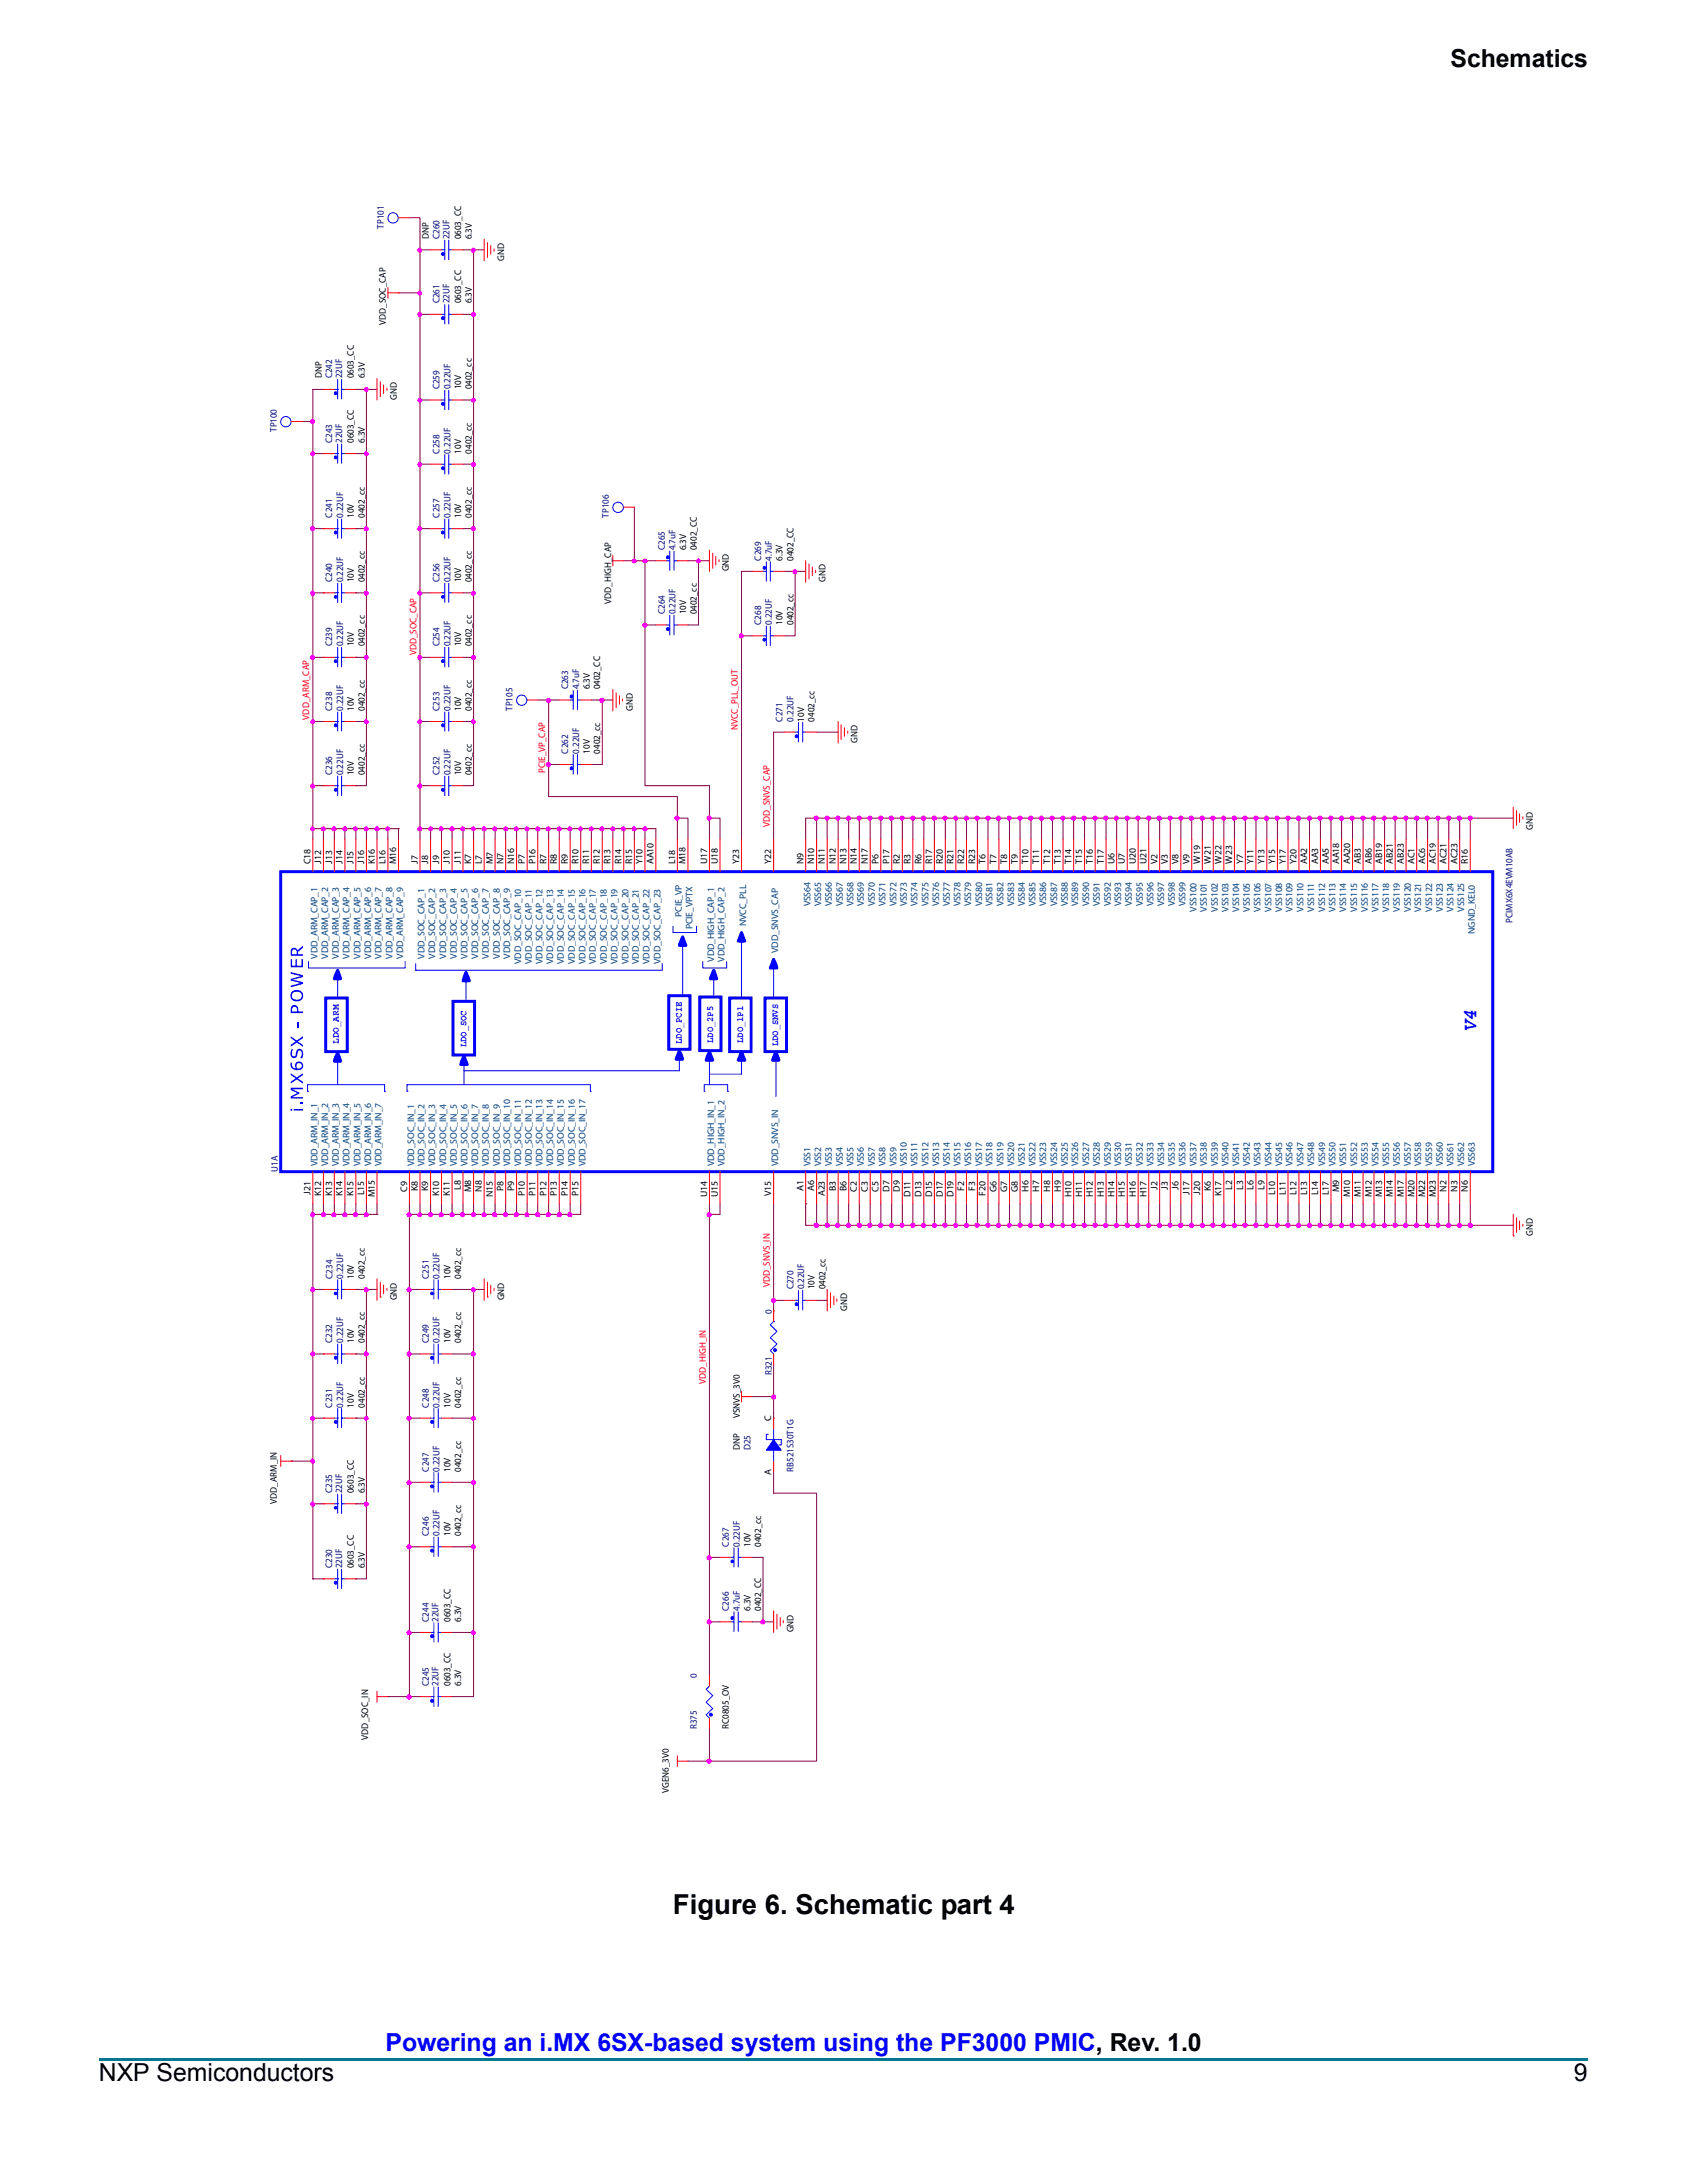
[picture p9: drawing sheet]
<svg xmlns="http://www.w3.org/2000/svg" width="216mm" height="279mm" viewBox="0 0 216 279" stroke-linecap="round" stroke-linejoin="round" font-family="sans-serif">
<defs><g id="words">
<text font-size="3.5" x="86.1" y="245">Figure 6. Schematic part 4</text>
<g font-size="3.2">
<text x="185.6" y="8.6">Schematics</text>
<text x="12.7" y="266.4">NXP Semiconductors</text>
<text x="201.4" y="266.4">9</text>
</g>
<text font-size="3.2" fill="#00f" x="49.3" y="262.5">Powering an i.MX 6SX-based system using the PF3000 PMIC, Rev. 1.0</text>
<text font-size="2.6" fill="#00f" x="189" y="132.1" transform="rotate(-90 189 132.1)">V4</text>
<g font-size="1.2" fill="#000080">
<text x="49.1" y="29.3" transform="rotate(-90 49.1 29.3)">TP101</text>
<text x="56.2" y="30.6" transform="rotate(-90 56.2 30.6)">C260</text>
<text x="57.5" y="30.6" transform="rotate(-90 57.5 30.6)">22UF</text>
<text x="56.2" y="38.8" transform="rotate(-90 56.2 38.8)">C261</text>
<text x="57.5" y="38.8" transform="rotate(-90 57.5 38.8)">22UF</text>
<text x="42.5" y="48.4" transform="rotate(-90 42.5 48.4)">C242</text>
<text x="43.8" y="48.4" transform="rotate(-90 43.8 48.4)">22UF</text>
<text x="56.2" y="49.8" transform="rotate(-90 56.2 49.8)">C259</text>
<text x="57.6" y="49.8" transform="rotate(-90 57.6 49.8)">0.22UF</text>
<text x="35.4" y="55.3" transform="rotate(-90 35.4 55.3)">TP100</text>
<text x="42.5" y="56.7" transform="rotate(-90 42.5 56.7)">C243</text>
<text x="43.8" y="56.7" transform="rotate(-90 43.8 56.7)">22UF</text>
<text x="56.2" y="58.1" transform="rotate(-90 56.2 58.1)">C258</text>
<text x="57.6" y="58.1" transform="rotate(-90 57.6 58.1)">0.22UF</text>
<text x="42.5" y="66.3" transform="rotate(-90 42.5 66.3)">C241</text>
<text x="43.9" y="66.3" transform="rotate(-90 43.9 66.3)">0.22UF</text>
<text x="56.2" y="66.3" transform="rotate(-90 56.2 66.3)">C257</text>
<text x="57.6" y="66.3" transform="rotate(-90 57.6 66.3)">0.22UF</text>
<text x="77.9" y="66.3" transform="rotate(-90 77.9 66.3)">TP106</text>
<text x="85.1" y="70.4" transform="rotate(-90 85.1 70.4)">C265</text>
<text x="86.4" y="70.4" transform="rotate(-90 86.4 70.4)">4.7uF</text>
<text x="97.4" y="71.8" transform="rotate(-90 97.4 71.8)">C269</text>
<text x="98.8" y="71.8" transform="rotate(-90 98.8 71.8)">4.7uF</text>
<text x="42.5" y="74.5" transform="rotate(-90 42.5 74.5)">C240</text>
<text x="43.9" y="74.5" transform="rotate(-90 43.9 74.5)">0.22UF</text>
<text x="56.2" y="74.5" transform="rotate(-90 56.2 74.5)">C256</text>
<text x="57.6" y="74.5" transform="rotate(-90 57.6 74.5)">0.22UF</text>
<text x="42.5" y="82.7" transform="rotate(-90 42.5 82.7)">C239</text>
<text x="43.9" y="82.7" transform="rotate(-90 43.9 82.7)">0.22UF</text>
<text x="56.2" y="82.7" transform="rotate(-90 56.2 82.7)">C254</text>
<text x="57.6" y="82.7" transform="rotate(-90 57.6 82.7)">0.22UF</text>
<text x="85.1" y="78.6" transform="rotate(-90 85.1 78.6)">C264</text>
<text x="86.4" y="78.6" transform="rotate(-90 86.4 78.6)">0.22UF</text>
<text x="97.4" y="80" transform="rotate(-90 97.4 80)">C268</text>
<text x="98.8" y="80" transform="rotate(-90 98.8 80)">0.22UF</text>
<text x="72.7" y="88.2" transform="rotate(-90 72.7 88.2)">C263</text>
<text x="74.1" y="88.2" transform="rotate(-90 74.1 88.2)">4.7uF</text>
<text x="42.5" y="91" transform="rotate(-90 42.5 91)">C238</text>
<text x="43.9" y="91" transform="rotate(-90 43.9 91)">0.22UF</text>
<text x="56.2" y="91" transform="rotate(-90 56.2 91)">C253</text>
<text x="57.6" y="91" transform="rotate(-90 57.6 91)">0.22UF</text>
<text x="65.6" y="91" transform="rotate(-90 65.6 91)">TP105</text>
<text x="100.1" y="92.3" transform="rotate(-90 100.1 92.3)">C271</text>
<text x="101.5" y="92.3" transform="rotate(-90 101.5 92.3)">0.22UF</text>
<text x="42.5" y="99.2" transform="rotate(-90 42.5 99.2)">C236</text>
<text x="43.9" y="99.2" transform="rotate(-90 43.9 99.2)">0.22UF</text>
<text x="56.2" y="99.2" transform="rotate(-90 56.2 99.2)">C252</text>
<text x="57.6" y="99.2" transform="rotate(-90 57.6 99.2)">0.22UF</text>
<text x="72.7" y="96.5" transform="rotate(-90 72.7 96.5)">C262</text>
<text x="74.1" y="96.5" transform="rotate(-90 74.1 96.5)">0.22UF</text>
<text x="193.6" y="118.1" transform="rotate(-90 193.6 118.1)">PCIMX6X4EVM10AB</text>
<text x="35.5" y="150" transform="rotate(-90 35.5 150)">U1A</text>
<text x="42.5" y="163.7" transform="rotate(-90 42.5 163.7)">C234</text>
<text x="43.9" y="163.7" transform="rotate(-90 43.9 163.7)">0.22UF</text>
<text x="54.9" y="163.7" transform="rotate(-90 54.9 163.7)">C251</text>
<text x="56.2" y="163.7" transform="rotate(-90 56.2 163.7)">0.22UF</text>
<text x="101.5" y="165" transform="rotate(-90 101.5 165)">C270</text>
<text x="102.9" y="165" transform="rotate(-90 102.9 165)">0.22UF</text>
<text x="42.5" y="171.9" transform="rotate(-90 42.5 171.9)">C232</text>
<text x="43.9" y="171.9" transform="rotate(-90 43.9 171.9)">0.22UF</text>
<text x="54.9" y="171.9" transform="rotate(-90 54.9 171.9)">C249</text>
<text x="56.2" y="171.9" transform="rotate(-90 56.2 171.9)">0.22UF</text>
<text x="98.8" y="168.1" transform="rotate(-90 98.8 168.1)">0</text>
<text x="98.8" y="176" transform="rotate(-90 98.8 176)">R321</text>
<text x="42.5" y="180.1" transform="rotate(-90 42.5 180.1)">C231</text>
<text x="43.9" y="180.1" transform="rotate(-90 43.9 180.1)">0.22UF</text>
<text x="54.9" y="180.1" transform="rotate(-90 54.9 180.1)">C248</text>
<text x="56.2" y="180.1" transform="rotate(-90 56.2 180.1)">0.22UF</text>
<text x="96" y="185.6" transform="rotate(-90 96 185.6)">D25</text>
<text x="42.5" y="191.1" transform="rotate(-90 42.5 191.1)">C235</text>
<text x="43.8" y="191.1" transform="rotate(-90 43.8 191.1)">22UF</text>
<text x="54.9" y="188.4" transform="rotate(-90 54.9 188.4)">C247</text>
<text x="56.2" y="188.4" transform="rotate(-90 56.2 188.4)">0.22UF</text>
<text x="101.5" y="188.4" transform="rotate(-90 101.5 188.4)">RB521S30T1G</text>
<text x="54.9" y="196.6" transform="rotate(-90 54.9 196.6)">C246</text>
<text x="56.2" y="196.6" transform="rotate(-90 56.2 196.6)">0.22UF</text>
<text x="93.3" y="198" transform="rotate(-90 93.3 198)">C267</text>
<text x="94.7" y="198" transform="rotate(-90 94.7 198)">0.22UF</text>
<text x="42.5" y="200.7" transform="rotate(-90 42.5 200.7)">C230</text>
<text x="43.8" y="200.7" transform="rotate(-90 43.8 200.7)">22UF</text>
<text x="54.9" y="207.6" transform="rotate(-90 54.9 207.6)">C244</text>
<text x="56.1" y="207.6" transform="rotate(-90 56.1 207.6)">22UF</text>
<text x="93.3" y="206.2" transform="rotate(-90 93.3 206.2)">C266</text>
<text x="94.7" y="206.2" transform="rotate(-90 94.7 206.2)">4.7uF</text>
<text x="54.9" y="215.8" transform="rotate(-90 54.9 215.8)">C245</text>
<text x="56.1" y="215.8" transform="rotate(-90 56.1 215.8)">22UF</text>
<text x="89.2" y="214.8" transform="rotate(-90 89.2 214.8)">0</text>
<text x="89.2" y="221.3" transform="rotate(-90 89.2 221.3)">R375</text>
</g>
<g font-size="1.2">
<text x="54.9" y="30.6" transform="rotate(-90 54.9 30.6)">DNP</text>
<text x="59" y="30.6" transform="rotate(-90 59 30.6)">0603_CC</text>
<text x="60.4" y="30.6" transform="rotate(-90 60.4 30.6)">6.3V</text>
<text x="64.5" y="33.4" transform="rotate(-90 64.5 33.4)">GND</text>
<text x="49.4" y="41.6" transform="rotate(-90 49.4 41.6)">VDD_SOC_CAP</text>
<text x="59" y="38.8" transform="rotate(-90 59 38.8)">0603_CC</text>
<text x="60.4" y="38.8" transform="rotate(-90 60.4 38.8)">6.3V</text>
<text x="41.2" y="48.4" transform="rotate(-90 41.2 48.4)">DNP</text>
<text x="45.3" y="48.4" transform="rotate(-90 45.3 48.4)">0603_CC</text>
<text x="46.7" y="48.4" transform="rotate(-90 46.7 48.4)">6.3V</text>
<text x="50.8" y="51.2" transform="rotate(-90 50.8 51.2)">GND</text>
<text x="59" y="49.8" transform="rotate(-90 59 49.8)">10V</text>
<text x="60.4" y="49.8" transform="rotate(-90 60.4 49.8)">0402_cc</text>
<text x="45.3" y="56.7" transform="rotate(-90 45.3 56.7)">0603_CC</text>
<text x="46.7" y="56.7" transform="rotate(-90 46.7 56.7)">6.3V</text>
<text x="59" y="58.1" transform="rotate(-90 59 58.1)">10V</text>
<text x="60.4" y="58.1" transform="rotate(-90 60.4 58.1)">0402_cc</text>
<text x="45.3" y="66.3" transform="rotate(-90 45.3 66.3)">10V</text>
<text x="46.7" y="66.3" transform="rotate(-90 46.7 66.3)">0402_cc</text>
<text x="59" y="66.3" transform="rotate(-90 59 66.3)">10V</text>
<text x="60.4" y="66.3" transform="rotate(-90 60.4 66.3)">0402_cc</text>
<text x="87.8" y="70.4" transform="rotate(-90 87.8 70.4)">6.3V</text>
<text x="89.2" y="70.4" transform="rotate(-90 89.2 70.4)">0402_CC</text>
<text x="100.2" y="71.8" transform="rotate(-90 100.2 71.8)">6.3V</text>
<text x="101.5" y="71.8" transform="rotate(-90 101.5 71.8)">0402_CC</text>
<text x="45.3" y="74.5" transform="rotate(-90 45.3 74.5)">10V</text>
<text x="46.7" y="74.5" transform="rotate(-90 46.7 74.5)">0402_cc</text>
<text x="59" y="74.5" transform="rotate(-90 59 74.5)">10V</text>
<text x="60.4" y="74.5" transform="rotate(-90 60.4 74.5)">0402_cc</text>
<text x="78.2" y="77.3" transform="rotate(-90 78.2 77.3)">VDD_HIGH_CAP</text>
<text x="93.3" y="73.1" transform="rotate(-90 93.3 73.1)">GND</text>
<text x="105.7" y="74.5" transform="rotate(-90 105.7 74.5)">GND</text>
<text x="45.3" y="82.7" transform="rotate(-90 45.3 82.7)">10V</text>
<text x="46.7" y="82.7" transform="rotate(-90 46.7 82.7)">0402_cc</text>
<text x="59" y="82.7" transform="rotate(-90 59 82.7)">10V</text>
<text x="60.4" y="82.7" transform="rotate(-90 60.4 82.7)">0402_cc</text>
<text x="87.8" y="78.6" transform="rotate(-90 87.8 78.6)">10V</text>
<text x="89.2" y="78.6" transform="rotate(-90 89.2 78.6)">0402_cc</text>
<text x="100.2" y="80" transform="rotate(-90 100.2 80)">10V</text>
<text x="101.5" y="80" transform="rotate(-90 101.5 80)">0402_cc</text>
<text x="75.5" y="88.2" transform="rotate(-90 75.5 88.2)">6.3V</text>
<text x="76.8" y="88.2" transform="rotate(-90 76.8 88.2)">0402_CC</text>
<text x="45.3" y="91" transform="rotate(-90 45.3 91)">10V</text>
<text x="46.7" y="91" transform="rotate(-90 46.7 91)">0402_cc</text>
<text x="59" y="91" transform="rotate(-90 59 91)">10V</text>
<text x="60.4" y="91" transform="rotate(-90 60.4 91)">0402_cc</text>
<text x="81" y="91" transform="rotate(-90 81 91)">GND</text>
<text x="102.9" y="92.3" transform="rotate(-90 102.9 92.3)">10V</text>
<text x="104.3" y="92.3" transform="rotate(-90 104.3 92.3)">0402_cc</text>
<text x="109.8" y="95.1" transform="rotate(-90 109.8 95.1)">GND</text>
<text x="45.3" y="99.2" transform="rotate(-90 45.3 99.2)">10V</text>
<text x="46.7" y="99.2" transform="rotate(-90 46.7 99.2)">0402_cc</text>
<text x="59" y="99.2" transform="rotate(-90 59 99.2)">10V</text>
<text x="60.4" y="99.2" transform="rotate(-90 60.4 99.2)">0402_cc</text>
<text x="75.5" y="96.5" transform="rotate(-90 75.5 96.5)">10V</text>
<text x="76.8" y="96.5" transform="rotate(-90 76.8 96.5)">0402_cc</text>
<text x="196.2" y="106.2" transform="rotate(-90 196.2 106.2)">GND</text>
<text x="39.7" y="110.6" transform="rotate(-90 39.7 110.6)">C18</text>
<text x="41.1" y="110.6" transform="rotate(-90 41.1 110.6)">J12</text>
<text x="42.5" y="110.6" transform="rotate(-90 42.5 110.6)">J13</text>
<text x="43.8" y="110.6" transform="rotate(-90 43.8 110.6)">J14</text>
<text x="45.2" y="110.6" transform="rotate(-90 45.2 110.6)">J15</text>
<text x="46.6" y="110.6" transform="rotate(-90 46.6 110.6)">J16</text>
<text x="48" y="110.6" transform="rotate(-90 48 110.6)">K16</text>
<text x="49.3" y="110.6" transform="rotate(-90 49.3 110.6)">L16</text>
<text x="50.7" y="110.6" transform="rotate(-90 50.7 110.6)">M16</text>
<text x="53.5" y="110.6" transform="rotate(-90 53.5 110.6)">J7</text>
<text x="54.8" y="110.6" transform="rotate(-90 54.8 110.6)">J8</text>
<text x="56.2" y="110.6" transform="rotate(-90 56.2 110.6)">J9</text>
<text x="57.6" y="110.6" transform="rotate(-90 57.6 110.6)">J10</text>
<text x="59" y="110.6" transform="rotate(-90 59 110.6)">J11</text>
<text x="60.3" y="110.6" transform="rotate(-90 60.3 110.6)">K7</text>
<text x="61.7" y="110.6" transform="rotate(-90 61.7 110.6)">L7</text>
<text x="63.1" y="110.6" transform="rotate(-90 63.1 110.6)">M7</text>
<text x="64.4" y="110.6" transform="rotate(-90 64.4 110.6)">N7</text>
<text x="65.8" y="110.6" transform="rotate(-90 65.8 110.6)">N16</text>
<text x="67.2" y="110.6" transform="rotate(-90 67.2 110.6)">P7</text>
<text x="68.5" y="110.6" transform="rotate(-90 68.5 110.6)">P16</text>
<text x="69.9" y="110.6" transform="rotate(-90 69.9 110.6)">R7</text>
<text x="71.3" y="110.6" transform="rotate(-90 71.3 110.6)">R8</text>
<text x="72.7" y="110.6" transform="rotate(-90 72.7 110.6)">R9</text>
<text x="74" y="110.6" transform="rotate(-90 74 110.6)">R10</text>
<text x="75.4" y="110.6" transform="rotate(-90 75.4 110.6)">R11</text>
<text x="76.8" y="110.6" transform="rotate(-90 76.8 110.6)">R12</text>
<text x="78.1" y="110.6" transform="rotate(-90 78.1 110.6)">R13</text>
<text x="79.5" y="110.6" transform="rotate(-90 79.5 110.6)">R14</text>
<text x="80.9" y="110.6" transform="rotate(-90 80.9 110.6)">R15</text>
<text x="82.2" y="110.6" transform="rotate(-90 82.2 110.6)">Y10</text>
<text x="83.6" y="110.6" transform="rotate(-90 83.6 110.6)">AA10</text>
<text x="86.4" y="110.6" transform="rotate(-90 86.4 110.6)">L18</text>
<text x="87.7" y="110.6" transform="rotate(-90 87.7 110.6)">M18</text>
<text x="90.5" y="110.6" transform="rotate(-90 90.5 110.6)">U17</text>
<text x="91.9" y="110.6" transform="rotate(-90 91.9 110.6)">U18</text>
<text x="94.6" y="110.6" transform="rotate(-90 94.6 110.6)">Y23</text>
<text x="98.7" y="110.6" transform="rotate(-90 98.7 110.6)">Y22</text>
<text x="102.8" y="110.6" transform="rotate(-90 102.8 110.6)">N9</text>
<text x="104.2" y="110.6" transform="rotate(-90 104.2 110.6)">N10</text>
<text x="105.6" y="110.6" transform="rotate(-90 105.6 110.6)">N11</text>
<text x="107" y="110.6" transform="rotate(-90 107 110.6)">N12</text>
<text x="108.3" y="110.6" transform="rotate(-90 108.3 110.6)">N13</text>
<text x="109.7" y="110.6" transform="rotate(-90 109.7 110.6)">N14</text>
<text x="111.1" y="110.6" transform="rotate(-90 111.1 110.6)">N17</text>
<text x="112.4" y="110.6" transform="rotate(-90 112.4 110.6)">P6</text>
<text x="113.8" y="110.6" transform="rotate(-90 113.8 110.6)">P17</text>
<text x="115.2" y="110.6" transform="rotate(-90 115.2 110.6)">R2</text>
<text x="116.5" y="110.6" transform="rotate(-90 116.5 110.6)">R3</text>
<text x="117.9" y="110.6" transform="rotate(-90 117.9 110.6)">R6</text>
<text x="119.3" y="110.6" transform="rotate(-90 119.3 110.6)">R17</text>
<text x="120.7" y="110.6" transform="rotate(-90 120.7 110.6)">R20</text>
<text x="122" y="110.6" transform="rotate(-90 122 110.6)">R21</text>
<text x="123.4" y="110.6" transform="rotate(-90 123.4 110.6)">R22</text>
<text x="124.8" y="110.6" transform="rotate(-90 124.8 110.6)">R23</text>
<text x="126.1" y="110.6" transform="rotate(-90 126.1 110.6)">T6</text>
<text x="127.5" y="110.6" transform="rotate(-90 127.5 110.6)">T7</text>
<text x="128.9" y="110.6" transform="rotate(-90 128.9 110.6)">T8</text>
<text x="130.2" y="110.6" transform="rotate(-90 130.2 110.6)">T9</text>
<text x="131.6" y="110.6" transform="rotate(-90 131.6 110.6)">T10</text>
<text x="133" y="110.6" transform="rotate(-90 133 110.6)">T11</text>
<text x="134.4" y="110.6" transform="rotate(-90 134.4 110.6)">T12</text>
<text x="135.8" y="110.6" transform="rotate(-90 135.8 110.6)">T13</text>
<text x="137.1" y="110.6" transform="rotate(-90 137.1 110.6)">T14</text>
<text x="138.5" y="110.6" transform="rotate(-90 138.5 110.6)">T15</text>
<text x="139.9" y="110.6" transform="rotate(-90 139.9 110.6)">T16</text>
<text x="141.3" y="110.6" transform="rotate(-90 141.3 110.6)">T17</text>
<text x="142.6" y="110.6" transform="rotate(-90 142.6 110.6)">U6</text>
<text x="144" y="110.6" transform="rotate(-90 144 110.6)">U7</text>
<text x="145.4" y="110.6" transform="rotate(-90 145.4 110.6)">U20</text>
<text x="146.7" y="110.6" transform="rotate(-90 146.7 110.6)">U21</text>
<text x="148.1" y="110.6" transform="rotate(-90 148.1 110.6)">V2</text>
<text x="149.5" y="110.6" transform="rotate(-90 149.5 110.6)">V3</text>
<text x="150.8" y="110.6" transform="rotate(-90 150.8 110.6)">V8</text>
<text x="152.2" y="110.6" transform="rotate(-90 152.2 110.6)">V9</text>
<text x="153.6" y="110.6" transform="rotate(-90 153.6 110.6)">W19</text>
<text x="155" y="110.6" transform="rotate(-90 155 110.6)">W21</text>
<text x="156.3" y="110.6" transform="rotate(-90 156.3 110.6)">W22</text>
<text x="157.7" y="110.6" transform="rotate(-90 157.7 110.6)">W23</text>
<text x="159.1" y="110.6" transform="rotate(-90 159.1 110.6)">Y7</text>
<text x="160.4" y="110.6" transform="rotate(-90 160.4 110.6)">Y11</text>
<text x="161.8" y="110.6" transform="rotate(-90 161.8 110.6)">Y13</text>
<text x="163.2" y="110.6" transform="rotate(-90 163.2 110.6)">Y15</text>
<text x="164.5" y="110.6" transform="rotate(-90 164.5 110.6)">Y17</text>
<text x="165.9" y="110.6" transform="rotate(-90 165.9 110.6)">Y20</text>
<text x="167.3" y="110.6" transform="rotate(-90 167.3 110.6)">AA2</text>
<text x="168.7" y="110.6" transform="rotate(-90 168.7 110.6)">AA3</text>
<text x="170" y="110.6" transform="rotate(-90 170 110.6)">AA5</text>
<text x="171.4" y="110.6" transform="rotate(-90 171.4 110.6)">AA18</text>
<text x="172.8" y="110.6" transform="rotate(-90 172.8 110.6)">AA20</text>
<text x="174.2" y="110.6" transform="rotate(-90 174.2 110.6)">AB3</text>
<text x="175.5" y="110.6" transform="rotate(-90 175.5 110.6)">AB6</text>
<text x="176.9" y="110.6" transform="rotate(-90 176.9 110.6)">AB19</text>
<text x="178.3" y="110.6" transform="rotate(-90 178.3 110.6)">AB21</text>
<text x="179.7" y="110.6" transform="rotate(-90 179.7 110.6)">AB23</text>
<text x="181" y="110.6" transform="rotate(-90 181 110.6)">AC1</text>
<text x="182.4" y="110.6" transform="rotate(-90 182.4 110.6)">AC6</text>
<text x="183.8" y="110.6" transform="rotate(-90 183.8 110.6)">AC19</text>
<text x="185.1" y="110.6" transform="rotate(-90 185.1 110.6)">AC21</text>
<text x="186.5" y="110.6" transform="rotate(-90 186.5 110.6)">AC23</text>
<text x="187.9" y="110.6" transform="rotate(-90 187.9 110.6)">R16</text>
<text x="39.7" y="152.9" transform="rotate(-90 39.7 152.9)">J21</text>
<text x="41.1" y="153.1" transform="rotate(-90 41.1 153.1)">K12</text>
<text x="42.5" y="153.1" transform="rotate(-90 42.5 153.1)">K13</text>
<text x="43.8" y="153.1" transform="rotate(-90 43.8 153.1)">K14</text>
<text x="45.2" y="153.1" transform="rotate(-90 45.2 153.1)">K15</text>
<text x="46.6" y="153" transform="rotate(-90 46.6 153)">L15</text>
<text x="48" y="153.3" transform="rotate(-90 48 153.3)">M15</text>
<text x="52.1" y="152.5" transform="rotate(-90 52.1 152.5)">C9</text>
<text x="53.5" y="152.4" transform="rotate(-90 53.5 152.4)">K8</text>
<text x="54.8" y="152.4" transform="rotate(-90 54.8 152.4)">K9</text>
<text x="56.2" y="153.1" transform="rotate(-90 56.2 153.1)">K10</text>
<text x="57.6" y="153.1" transform="rotate(-90 57.6 153.1)">K11</text>
<text x="59" y="152.3" transform="rotate(-90 59 152.3)">L8</text>
<text x="60.3" y="152.6" transform="rotate(-90 60.3 152.6)">M8</text>
<text x="61.7" y="152.5" transform="rotate(-90 61.7 152.5)">N8</text>
<text x="63.1" y="153.2" transform="rotate(-90 63.1 153.2)">N15</text>
<text x="64.4" y="152.4" transform="rotate(-90 64.4 152.4)">P8</text>
<text x="65.8" y="152.4" transform="rotate(-90 65.8 152.4)">P9</text>
<text x="67.2" y="153.1" transform="rotate(-90 67.2 153.1)">P10</text>
<text x="68.5" y="153.1" transform="rotate(-90 68.5 153.1)">P11</text>
<text x="69.9" y="153.1" transform="rotate(-90 69.9 153.1)">P12</text>
<text x="71.3" y="153.1" transform="rotate(-90 71.3 153.1)">P13</text>
<text x="72.7" y="153.1" transform="rotate(-90 72.7 153.1)">P14</text>
<text x="74" y="153.1" transform="rotate(-90 74 153.1)">P15</text>
<text x="90.5" y="153.2" transform="rotate(-90 90.5 153.2)">U14</text>
<text x="91.9" y="153.2" transform="rotate(-90 91.9 153.2)">U15</text>
<text x="98.7" y="153.1" transform="rotate(-90 98.7 153.1)">V15</text>
<text x="102.8" y="152.4" transform="rotate(-90 102.8 152.4)">A1</text>
<text x="104.2" y="152.4" transform="rotate(-90 104.2 152.4)">A6</text>
<text x="105.6" y="153.1" transform="rotate(-90 105.6 153.1)">A23</text>
<text x="107" y="152.4" transform="rotate(-90 107 152.4)">B3</text>
<text x="108.3" y="152.4" transform="rotate(-90 108.3 152.4)">B6</text>
<text x="109.7" y="152.5" transform="rotate(-90 109.7 152.5)">C2</text>
<text x="111.1" y="152.5" transform="rotate(-90 111.1 152.5)">C3</text>
<text x="112.4" y="152.5" transform="rotate(-90 112.4 152.5)">C5</text>
<text x="113.8" y="152.5" transform="rotate(-90 113.8 152.5)">D7</text>
<text x="115.2" y="152.5" transform="rotate(-90 115.2 152.5)">D9</text>
<text x="116.5" y="153.2" transform="rotate(-90 116.5 153.2)">D11</text>
<text x="117.9" y="153.2" transform="rotate(-90 117.9 153.2)">D13</text>
<text x="119.3" y="153.2" transform="rotate(-90 119.3 153.2)">D15</text>
<text x="120.7" y="153.2" transform="rotate(-90 120.7 153.2)">D17</text>
<text x="122" y="153.2" transform="rotate(-90 122 153.2)">D19</text>
<text x="123.4" y="152.4" transform="rotate(-90 123.4 152.4)">F2</text>
<text x="124.8" y="152.4" transform="rotate(-90 124.8 152.4)">F3</text>
<text x="126.1" y="153.1" transform="rotate(-90 126.1 153.1)">F20</text>
<text x="127.5" y="152.6" transform="rotate(-90 127.5 152.6)">G6</text>
<text x="128.9" y="152.6" transform="rotate(-90 128.9 152.6)">G7</text>
<text x="130.2" y="152.6" transform="rotate(-90 130.2 152.6)">G8</text>
<text x="131.6" y="152.5" transform="rotate(-90 131.6 152.5)">H6</text>
<text x="133" y="152.5" transform="rotate(-90 133 152.5)">H7</text>
<text x="134.4" y="152.5" transform="rotate(-90 134.4 152.5)">H8</text>
<text x="135.8" y="152.5" transform="rotate(-90 135.8 152.5)">H9</text>
<text x="137.1" y="153.2" transform="rotate(-90 137.1 153.2)">H10</text>
<text x="138.5" y="153.2" transform="rotate(-90 138.5 153.2)">H11</text>
<text x="139.9" y="153.2" transform="rotate(-90 139.9 153.2)">H12</text>
<text x="141.3" y="153.2" transform="rotate(-90 141.3 153.2)">H13</text>
<text x="142.6" y="153.2" transform="rotate(-90 142.6 153.2)">H14</text>
<text x="144" y="153.2" transform="rotate(-90 144 153.2)">H15</text>
<text x="145.4" y="153.2" transform="rotate(-90 145.4 153.2)">H16</text>
<text x="146.7" y="153.2" transform="rotate(-90 146.7 153.2)">H17</text>
<text x="148.1" y="152.2" transform="rotate(-90 148.1 152.2)">J2</text>
<text x="149.5" y="152.2" transform="rotate(-90 149.5 152.2)">J3</text>
<text x="150.8" y="152.2" transform="rotate(-90 150.8 152.2)">J6</text>
<text x="152.2" y="152.9" transform="rotate(-90 152.2 152.9)">J17</text>
<text x="153.6" y="152.9" transform="rotate(-90 153.6 152.9)">J20</text>
<text x="155" y="152.4" transform="rotate(-90 155 152.4)">K6</text>
<text x="156.3" y="153.1" transform="rotate(-90 156.3 153.1)">K17</text>
<text x="157.7" y="152.3" transform="rotate(-90 157.7 152.3)">L2</text>
<text x="159.1" y="152.3" transform="rotate(-90 159.1 152.3)">L3</text>
<text x="160.4" y="152.3" transform="rotate(-90 160.4 152.3)">L6</text>
<text x="161.8" y="152.3" transform="rotate(-90 161.8 152.3)">L9</text>
<text x="163.2" y="153" transform="rotate(-90 163.2 153)">L10</text>
<text x="164.5" y="153" transform="rotate(-90 164.5 153)">L11</text>
<text x="165.9" y="153" transform="rotate(-90 165.9 153)">L12</text>
<text x="167.3" y="153" transform="rotate(-90 167.3 153)">L13</text>
<text x="168.7" y="153" transform="rotate(-90 168.7 153)">L14</text>
<text x="170" y="153" transform="rotate(-90 170 153)">L17</text>
<text x="171.4" y="152.6" transform="rotate(-90 171.4 152.6)">M9</text>
<text x="172.8" y="153.3" transform="rotate(-90 172.8 153.3)">M10</text>
<text x="174.2" y="153.3" transform="rotate(-90 174.2 153.3)">M11</text>
<text x="175.5" y="153.3" transform="rotate(-90 175.5 153.3)">M12</text>
<text x="176.9" y="153.3" transform="rotate(-90 176.9 153.3)">M13</text>
<text x="178.3" y="153.3" transform="rotate(-90 178.3 153.3)">M14</text>
<text x="179.7" y="153.3" transform="rotate(-90 179.7 153.3)">M17</text>
<text x="181" y="153.3" transform="rotate(-90 181 153.3)">M20</text>
<text x="182.4" y="153.3" transform="rotate(-90 182.4 153.3)">M22</text>
<text x="183.8" y="153.3" transform="rotate(-90 183.8 153.3)">M23</text>
<text x="185.1" y="152.5" transform="rotate(-90 185.1 152.5)">N2</text>
<text x="186.5" y="152.5" transform="rotate(-90 186.5 152.5)">N3</text>
<text x="187.9" y="152.5" transform="rotate(-90 187.9 152.5)">N6</text>
<text x="196.2" y="158.2" transform="rotate(-90 196.2 158.2)">GND</text>
<text x="45.3" y="163.7" transform="rotate(-90 45.3 163.7)">10V</text>
<text x="46.7" y="163.7" transform="rotate(-90 46.7 163.7)">0402_cc</text>
<text x="50.8" y="166.4" transform="rotate(-90 50.8 166.4)">GND</text>
<text x="57.6" y="163.7" transform="rotate(-90 57.6 163.7)">10V</text>
<text x="59" y="163.7" transform="rotate(-90 59 163.7)">0402_cc</text>
<text x="64.5" y="166.4" transform="rotate(-90 64.5 166.4)">GND</text>
<text x="104.3" y="165" transform="rotate(-90 104.3 165)">10V</text>
<text x="105.7" y="165" transform="rotate(-90 105.7 165)">0402_cc</text>
<text x="108.4" y="167.8" transform="rotate(-90 108.4 167.8)">GND</text>
<text x="45.3" y="171.9" transform="rotate(-90 45.3 171.9)">10V</text>
<text x="46.7" y="171.9" transform="rotate(-90 46.7 171.9)">0402_cc</text>
<text x="57.6" y="171.9" transform="rotate(-90 57.6 171.9)">10V</text>
<text x="59" y="171.9" transform="rotate(-90 59 171.9)">0402_cc</text>
<text x="45.3" y="180.1" transform="rotate(-90 45.3 180.1)">10V</text>
<text x="46.7" y="180.1" transform="rotate(-90 46.7 180.1)">0402_cc</text>
<text x="57.6" y="180.1" transform="rotate(-90 57.6 180.1)">10V</text>
<text x="59" y="180.1" transform="rotate(-90 59 180.1)">0402_cc</text>
<text x="94.7" y="181.5" transform="rotate(-90 94.7 181.5)">VSNVS_3V0</text>
<text x="94.7" y="185.6" transform="rotate(-90 94.7 185.6)">DNP</text>
<text x="98.7" y="181.9" transform="rotate(-90 98.7 181.9)">C</text>
<text x="45.3" y="191.1" transform="rotate(-90 45.3 191.1)">0603_CC</text>
<text x="46.7" y="191.1" transform="rotate(-90 46.7 191.1)">6.3V</text>
<text x="57.6" y="188.4" transform="rotate(-90 57.6 188.4)">10V</text>
<text x="59" y="188.4" transform="rotate(-90 59 188.4)">0402_cc</text>
<text x="98.7" y="188.8" transform="rotate(-90 98.7 188.8)">A</text>
<text x="35.4" y="192.5" transform="rotate(-90 35.4 192.5)">VDD_ARM_IN</text>
<text x="57.6" y="196.6" transform="rotate(-90 57.6 196.6)">10V</text>
<text x="59" y="196.6" transform="rotate(-90 59 196.6)">0402_cc</text>
<text x="96" y="198" transform="rotate(-90 96 198)">10V</text>
<text x="97.4" y="198" transform="rotate(-90 97.4 198)">0402_cc</text>
<text x="45.3" y="200.7" transform="rotate(-90 45.3 200.7)">0603_CC</text>
<text x="46.7" y="200.7" transform="rotate(-90 46.7 200.7)">6.3V</text>
<text x="57.6" y="207.6" transform="rotate(-90 57.6 207.6)">0603_CC</text>
<text x="59" y="207.6" transform="rotate(-90 59 207.6)">6.3V</text>
<text x="96" y="206.2" transform="rotate(-90 96 206.2)">6.3V</text>
<text x="97.4" y="206.2" transform="rotate(-90 97.4 206.2)">0402_CC</text>
<text x="101.5" y="208.9" transform="rotate(-90 101.5 208.9)">GND</text>
<text x="57.6" y="215.8" transform="rotate(-90 57.6 215.8)">0603_CC</text>
<text x="59" y="215.8" transform="rotate(-90 59 215.8)">6.3V</text>
<text x="93.3" y="221.3" transform="rotate(-90 93.3 221.3)">RC0805_OV</text>
<text x="47.1" y="222.7" transform="rotate(-90 47.1 222.7)">VDD_SOC_IN</text>
<text x="85.6" y="229.5" transform="rotate(-90 85.6 229.5)">VGEN6_3V0</text>
</g>
<g font-size="1.2" fill="#f00">
<text x="53.3" y="83.9" transform="rotate(-90 53.3 83.9)">VDD_SOC_CAP</text>
<text x="39.6" y="92.1" transform="rotate(-90 39.6 92.1)">VDD_ARM_CAP</text>
<text x="94.4" y="93.4" transform="rotate(-90 94.4 93.4)">NVCC_PLL_OUT</text>
<text x="69.8" y="98.9" transform="rotate(-90 69.8 98.9)">PCIE_VP_CAP</text>
<text x="98.5" y="105.8" transform="rotate(-90 98.5 105.8)">VDD_SNVS_CAP</text>
<text x="98.5" y="164.8" transform="rotate(-90 98.5 164.8)">VDD_SNVS_IN</text>
<text x="90.3" y="177.1" transform="rotate(-90 90.3 177.1)">VDD_HIGH_IN</text>
</g>
<g font-size="1.2" fill="#004080">
<text x="87.3" y="117.3" transform="rotate(-90 87.3 117.3)">PCIE_VP</text>
<text x="88.6" y="118.9" transform="rotate(-90 88.6 118.9)">PCIE_VPTX</text>
<text x="95.5" y="118.6" transform="rotate(-90 95.5 118.6)">NVCC_PLL</text>
<text x="103.7" y="116" transform="rotate(-90 103.7 116)">VSS64</text>
<text x="105.1" y="116" transform="rotate(-90 105.1 116)">VSS65</text>
<text x="106.5" y="116" transform="rotate(-90 106.5 116)">VSS66</text>
<text x="107.9" y="116" transform="rotate(-90 107.9 116)">VSS67</text>
<text x="109.2" y="116" transform="rotate(-90 109.2 116)">VSS68</text>
<text x="110.6" y="116" transform="rotate(-90 110.6 116)">VSS69</text>
<text x="112" y="116" transform="rotate(-90 112 116)">VSS70</text>
<text x="113.3" y="116" transform="rotate(-90 113.3 116)">VSS71</text>
<text x="114.7" y="116" transform="rotate(-90 114.7 116)">VSS72</text>
<text x="116.1" y="116" transform="rotate(-90 116.1 116)">VSS73</text>
<text x="117.4" y="116" transform="rotate(-90 117.4 116)">VSS74</text>
<text x="118.8" y="116" transform="rotate(-90 118.8 116)">VSS75</text>
<text x="120.2" y="116" transform="rotate(-90 120.2 116)">VSS76</text>
<text x="121.6" y="116" transform="rotate(-90 121.6 116)">VSS77</text>
<text x="122.9" y="116" transform="rotate(-90 122.9 116)">VSS78</text>
<text x="124.3" y="116" transform="rotate(-90 124.3 116)">VSS79</text>
<text x="125.7" y="116" transform="rotate(-90 125.7 116)">VSS80</text>
<text x="127" y="116" transform="rotate(-90 127 116)">VSS81</text>
<text x="128.4" y="116" transform="rotate(-90 128.4 116)">VSS82</text>
<text x="129.8" y="116" transform="rotate(-90 129.8 116)">VSS83</text>
<text x="131.1" y="116" transform="rotate(-90 131.1 116)">VSS84</text>
<text x="132.5" y="116" transform="rotate(-90 132.5 116)">VSS85</text>
<text x="133.9" y="116" transform="rotate(-90 133.9 116)">VSS86</text>
<text x="135.3" y="116" transform="rotate(-90 135.3 116)">VSS87</text>
<text x="136.6" y="116" transform="rotate(-90 136.6 116)">VSS88</text>
<text x="138" y="116" transform="rotate(-90 138 116)">VSS89</text>
<text x="139.4" y="116" transform="rotate(-90 139.4 116)">VSS90</text>
<text x="140.7" y="116" transform="rotate(-90 140.7 116)">VSS91</text>
<text x="142.1" y="116" transform="rotate(-90 142.1 116)">VSS92</text>
<text x="143.5" y="116" transform="rotate(-90 143.5 116)">VSS93</text>
<text x="144.9" y="116" transform="rotate(-90 144.9 116)">VSS94</text>
<text x="146.3" y="116" transform="rotate(-90 146.3 116)">VSS95</text>
<text x="147.6" y="116" transform="rotate(-90 147.6 116)">VSS96</text>
<text x="149" y="116" transform="rotate(-90 149 116)">VSS97</text>
<text x="150.4" y="116" transform="rotate(-90 150.4 116)">VSS98</text>
<text x="151.7" y="116" transform="rotate(-90 151.7 116)">VSS99</text>
<text x="153.1" y="116.7" transform="rotate(-90 153.1 116.7)">VSS100</text>
<text x="154.5" y="116.7" transform="rotate(-90 154.5 116.7)">VSS101</text>
<text x="155.9" y="116.7" transform="rotate(-90 155.9 116.7)">VSS102</text>
<text x="157.2" y="116.7" transform="rotate(-90 157.2 116.7)">VSS103</text>
<text x="158.6" y="116.7" transform="rotate(-90 158.6 116.7)">VSS104</text>
<text x="160" y="116.7" transform="rotate(-90 160 116.7)">VSS105</text>
<text x="161.3" y="116.7" transform="rotate(-90 161.3 116.7)">VSS106</text>
<text x="162.7" y="116.7" transform="rotate(-90 162.7 116.7)">VSS107</text>
<text x="164.1" y="116.7" transform="rotate(-90 164.1 116.7)">VSS108</text>
<text x="165.4" y="116.7" transform="rotate(-90 165.4 116.7)">VSS109</text>
<text x="166.8" y="116.7" transform="rotate(-90 166.8 116.7)">VSS110</text>
<text x="168.2" y="116.7" transform="rotate(-90 168.2 116.7)">VSS111</text>
<text x="169.6" y="116.7" transform="rotate(-90 169.6 116.7)">VSS112</text>
<text x="170.9" y="116.7" transform="rotate(-90 170.9 116.7)">VSS113</text>
<text x="172.3" y="116.7" transform="rotate(-90 172.3 116.7)">VSS114</text>
<text x="173.7" y="116.7" transform="rotate(-90 173.7 116.7)">VSS115</text>
<text x="175" y="116.7" transform="rotate(-90 175 116.7)">VSS116</text>
<text x="176.4" y="116.7" transform="rotate(-90 176.4 116.7)">VSS117</text>
<text x="177.8" y="116.7" transform="rotate(-90 177.8 116.7)">VSS118</text>
<text x="179.1" y="116.7" transform="rotate(-90 179.1 116.7)">VSS119</text>
<text x="180.5" y="116.7" transform="rotate(-90 180.5 116.7)">VSS120</text>
<text x="181.9" y="116.7" transform="rotate(-90 181.9 116.7)">VSS121</text>
<text x="183.3" y="116.7" transform="rotate(-90 183.3 116.7)">VSS122</text>
<text x="184.7" y="116.7" transform="rotate(-90 184.7 116.7)">VSS123</text>
<text x="186" y="116.7" transform="rotate(-90 186 116.7)">VSS124</text>
<text x="187.4" y="116.7" transform="rotate(-90 187.4 116.7)">VSS125</text>
<text x="188.8" y="119.5" transform="rotate(-90 188.8 119.5)">NGND_KEL0</text>
<text x="40.6" y="122.7" transform="rotate(-90 40.6 122.7)">VDD_ARM_CAP_1</text>
<text x="42" y="122.7" transform="rotate(-90 42 122.7)">VDD_ARM_CAP_2</text>
<text x="43.4" y="122.7" transform="rotate(-90 43.4 122.7)">VDD_ARM_CAP_3</text>
<text x="44.7" y="122.7" transform="rotate(-90 44.7 122.7)">VDD_ARM_CAP_4</text>
<text x="46.1" y="122.7" transform="rotate(-90 46.1 122.7)">VDD_ARM_CAP_5</text>
<text x="47.5" y="122.7" transform="rotate(-90 47.5 122.7)">VDD_ARM_CAP_6</text>
<text x="48.8" y="122.7" transform="rotate(-90 48.8 122.7)">VDD_ARM_CAP_7</text>
<text x="50.2" y="122.7" transform="rotate(-90 50.2 122.7)">VDD_ARM_CAP_8</text>
<text x="51.6" y="122.7" transform="rotate(-90 51.6 122.7)">VDD_ARM_CAP_9</text>
<text x="54.3" y="122.7" transform="rotate(-90 54.3 122.7)">VDD_SOC_CAP_1</text>
<text x="55.7" y="122.7" transform="rotate(-90 55.7 122.7)">VDD_SOC_CAP_2</text>
<text x="57.1" y="122.7" transform="rotate(-90 57.1 122.7)">VDD_SOC_CAP_3</text>
<text x="58.4" y="122.7" transform="rotate(-90 58.4 122.7)">VDD_SOC_CAP_4</text>
<text x="59.8" y="122.7" transform="rotate(-90 59.8 122.7)">VDD_SOC_CAP_5</text>
<text x="61.2" y="122.7" transform="rotate(-90 61.2 122.7)">VDD_SOC_CAP_6</text>
<text x="62.6" y="122.7" transform="rotate(-90 62.6 122.7)">VDD_SOC_CAP_7</text>
<text x="64" y="122.7" transform="rotate(-90 64 122.7)">VDD_SOC_CAP_8</text>
<text x="65.3" y="122.7" transform="rotate(-90 65.3 122.7)">VDD_SOC_CAP_9</text>
<text x="66.7" y="123.4" transform="rotate(-90 66.7 123.4)">VDD_SOC_CAP_10</text>
<text x="68.1" y="123.4" transform="rotate(-90 68.1 123.4)">VDD_SOC_CAP_11</text>
<text x="69.4" y="123.4" transform="rotate(-90 69.4 123.4)">VDD_SOC_CAP_12</text>
<text x="70.8" y="123.4" transform="rotate(-90 70.8 123.4)">VDD_SOC_CAP_13</text>
<text x="72.2" y="123.4" transform="rotate(-90 72.2 123.4)">VDD_SOC_CAP_14</text>
<text x="73.6" y="123.4" transform="rotate(-90 73.6 123.4)">VDD_SOC_CAP_15</text>
<text x="74.9" y="123.4" transform="rotate(-90 74.9 123.4)">VDD_SOC_CAP_16</text>
<text x="76.3" y="123.4" transform="rotate(-90 76.3 123.4)">VDD_SOC_CAP_17</text>
<text x="77.7" y="123.4" transform="rotate(-90 77.7 123.4)">VDD_SOC_CAP_18</text>
<text x="79" y="123.4" transform="rotate(-90 79 123.4)">VDD_SOC_CAP_19</text>
<text x="80.4" y="123.4" transform="rotate(-90 80.4 123.4)">VDD_SOC_CAP_20</text>
<text x="81.8" y="123.4" transform="rotate(-90 81.8 123.4)">VDD_SOC_CAP_21</text>
<text x="83.1" y="123.4" transform="rotate(-90 83.1 123.4)">VDD_SOC_CAP_22</text>
<text x="84.5" y="123.4" transform="rotate(-90 84.5 123.4)">VDD_SOC_CAP_23</text>
<text x="91.4" y="123.1" transform="rotate(-90 91.4 123.1)">VDD_HIGH_CAP_1</text>
<text x="92.7" y="123.1" transform="rotate(-90 92.7 123.1)">VDD_HIGH_CAP_2</text>
<text x="99.6" y="122" transform="rotate(-90 99.6 122)">VDD_SNVS_CAP</text>
<text x="40.6" y="149.3" transform="rotate(-90 40.6 149.3)">VDD_ARM_IN_1</text>
<text x="42" y="149.3" transform="rotate(-90 42 149.3)">VDD_ARM_IN_2</text>
<text x="43.4" y="149.3" transform="rotate(-90 43.4 149.3)">VDD_ARM_IN_3</text>
<text x="44.7" y="149.3" transform="rotate(-90 44.7 149.3)">VDD_ARM_IN_4</text>
<text x="46.1" y="149.3" transform="rotate(-90 46.1 149.3)">VDD_ARM_IN_5</text>
<text x="47.5" y="149.3" transform="rotate(-90 47.5 149.3)">VDD_ARM_IN_6</text>
<text x="48.8" y="149.3" transform="rotate(-90 48.8 149.3)">VDD_ARM_IN_7</text>
<text x="53" y="149.3" transform="rotate(-90 53 149.3)">VDD_SOC_IN_1</text>
<text x="54.3" y="149.3" transform="rotate(-90 54.3 149.3)">VDD_SOC_IN_2</text>
<text x="55.7" y="149.3" transform="rotate(-90 55.7 149.3)">VDD_SOC_IN_3</text>
<text x="57.1" y="149.3" transform="rotate(-90 57.1 149.3)">VDD_SOC_IN_4</text>
<text x="58.4" y="149.3" transform="rotate(-90 58.4 149.3)">VDD_SOC_IN_5</text>
<text x="59.8" y="149.3" transform="rotate(-90 59.8 149.3)">VDD_SOC_IN_6</text>
<text x="61.2" y="149.3" transform="rotate(-90 61.2 149.3)">VDD_SOC_IN_7</text>
<text x="62.6" y="149.3" transform="rotate(-90 62.6 149.3)">VDD_SOC_IN_8</text>
<text x="64" y="149.3" transform="rotate(-90 64 149.3)">VDD_SOC_IN_9</text>
<text x="65.3" y="149.3" transform="rotate(-90 65.3 149.3)">VDD_SOC_IN_10</text>
<text x="66.7" y="149.3" transform="rotate(-90 66.7 149.3)">VDD_SOC_IN_11</text>
<text x="68.1" y="149.3" transform="rotate(-90 68.1 149.3)">VDD_SOC_IN_12</text>
<text x="69.4" y="149.3" transform="rotate(-90 69.4 149.3)">VDD_SOC_IN_13</text>
<text x="70.8" y="149.3" transform="rotate(-90 70.8 149.3)">VDD_SOC_IN_14</text>
<text x="72.2" y="149.3" transform="rotate(-90 72.2 149.3)">VDD_SOC_IN_15</text>
<text x="73.6" y="149.3" transform="rotate(-90 73.6 149.3)">VDD_SOC_IN_16</text>
<text x="74.9" y="149.3" transform="rotate(-90 74.9 149.3)">VDD_SOC_IN_17</text>
<text x="91.4" y="149.3" transform="rotate(-90 91.4 149.3)">VDD_HIGH_IN_1</text>
<text x="92.7" y="149.3" transform="rotate(-90 92.7 149.3)">VDD_HIGH_IN_2</text>
<text x="99.6" y="149.3" transform="rotate(-90 99.6 149.3)">VDD_SNVS_IN</text>
<text x="103.7" y="149.3" transform="rotate(-90 103.7 149.3)">VSS1</text>
<text x="105.1" y="149.3" transform="rotate(-90 105.1 149.3)">VSS2</text>
<text x="106.5" y="149.3" transform="rotate(-90 106.5 149.3)">VSS3</text>
<text x="107.9" y="149.3" transform="rotate(-90 107.9 149.3)">VSS4</text>
<text x="109.2" y="149.3" transform="rotate(-90 109.2 149.3)">VSS5</text>
<text x="110.6" y="149.3" transform="rotate(-90 110.6 149.3)">VSS6</text>
<text x="112" y="149.3" transform="rotate(-90 112 149.3)">VSS7</text>
<text x="113.3" y="149.3" transform="rotate(-90 113.3 149.3)">VSS8</text>
<text x="114.7" y="149.3" transform="rotate(-90 114.7 149.3)">VSS9</text>
<text x="116.1" y="149.3" transform="rotate(-90 116.1 149.3)">VSS10</text>
<text x="117.4" y="149.3" transform="rotate(-90 117.4 149.3)">VSS11</text>
<text x="118.8" y="149.3" transform="rotate(-90 118.8 149.3)">VSS12</text>
<text x="120.2" y="149.3" transform="rotate(-90 120.2 149.3)">VSS13</text>
<text x="121.6" y="149.3" transform="rotate(-90 121.6 149.3)">VSS14</text>
<text x="122.9" y="149.3" transform="rotate(-90 122.9 149.3)">VSS15</text>
<text x="124.3" y="149.3" transform="rotate(-90 124.3 149.3)">VSS16</text>
<text x="125.7" y="149.3" transform="rotate(-90 125.7 149.3)">VSS17</text>
<text x="127" y="149.3" transform="rotate(-90 127 149.3)">VSS18</text>
<text x="128.4" y="149.3" transform="rotate(-90 128.4 149.3)">VSS19</text>
<text x="129.8" y="149.3" transform="rotate(-90 129.8 149.3)">VSS20</text>
<text x="131.1" y="149.3" transform="rotate(-90 131.1 149.3)">VSS21</text>
<text x="132.5" y="149.3" transform="rotate(-90 132.5 149.3)">VSS22</text>
<text x="133.9" y="149.3" transform="rotate(-90 133.9 149.3)">VSS23</text>
<text x="135.3" y="149.3" transform="rotate(-90 135.3 149.3)">VSS24</text>
<text x="136.6" y="149.3" transform="rotate(-90 136.6 149.3)">VSS25</text>
<text x="138" y="149.3" transform="rotate(-90 138 149.3)">VSS26</text>
<text x="139.4" y="149.3" transform="rotate(-90 139.4 149.3)">VSS27</text>
<text x="140.7" y="149.3" transform="rotate(-90 140.7 149.3)">VSS28</text>
<text x="142.1" y="149.3" transform="rotate(-90 142.1 149.3)">VSS29</text>
<text x="143.5" y="149.3" transform="rotate(-90 143.5 149.3)">VSS30</text>
<text x="144.9" y="149.3" transform="rotate(-90 144.9 149.3)">VSS31</text>
<text x="146.3" y="149.3" transform="rotate(-90 146.3 149.3)">VSS32</text>
<text x="147.6" y="149.3" transform="rotate(-90 147.6 149.3)">VSS33</text>
<text x="149" y="149.3" transform="rotate(-90 149 149.3)">VSS34</text>
<text x="150.4" y="149.3" transform="rotate(-90 150.4 149.3)">VSS35</text>
<text x="151.7" y="149.3" transform="rotate(-90 151.7 149.3)">VSS36</text>
<text x="153.1" y="149.3" transform="rotate(-90 153.1 149.3)">VSS37</text>
<text x="154.5" y="149.3" transform="rotate(-90 154.5 149.3)">VSS38</text>
<text x="155.9" y="149.3" transform="rotate(-90 155.9 149.3)">VSS39</text>
<text x="157.2" y="149.3" transform="rotate(-90 157.2 149.3)">VSS40</text>
<text x="158.6" y="149.3" transform="rotate(-90 158.6 149.3)">VSS41</text>
<text x="160" y="149.3" transform="rotate(-90 160 149.3)">VSS42</text>
<text x="161.3" y="149.3" transform="rotate(-90 161.3 149.3)">VSS43</text>
<text x="162.7" y="149.3" transform="rotate(-90 162.7 149.3)">VSS44</text>
<text x="164.1" y="149.3" transform="rotate(-90 164.1 149.3)">VSS45</text>
<text x="165.4" y="149.3" transform="rotate(-90 165.4 149.3)">VSS46</text>
<text x="166.8" y="149.3" transform="rotate(-90 166.8 149.3)">VSS47</text>
<text x="168.2" y="149.3" transform="rotate(-90 168.2 149.3)">VSS48</text>
<text x="169.6" y="149.3" transform="rotate(-90 169.6 149.3)">VSS49</text>
<text x="170.9" y="149.3" transform="rotate(-90 170.9 149.3)">VSS50</text>
<text x="172.3" y="149.3" transform="rotate(-90 172.3 149.3)">VSS51</text>
<text x="173.7" y="149.3" transform="rotate(-90 173.7 149.3)">VSS52</text>
<text x="175" y="149.3" transform="rotate(-90 175 149.3)">VSS53</text>
<text x="176.4" y="149.3" transform="rotate(-90 176.4 149.3)">VSS54</text>
<text x="177.8" y="149.3" transform="rotate(-90 177.8 149.3)">VSS55</text>
<text x="179.1" y="149.3" transform="rotate(-90 179.1 149.3)">VSS56</text>
<text x="180.5" y="149.3" transform="rotate(-90 180.5 149.3)">VSS57</text>
<text x="181.9" y="149.3" transform="rotate(-90 181.9 149.3)">VSS58</text>
<text x="183.3" y="149.3" transform="rotate(-90 183.3 149.3)">VSS59</text>
<text x="184.7" y="149.3" transform="rotate(-90 184.7 149.3)">VSS60</text>
<text x="186" y="149.3" transform="rotate(-90 186 149.3)">VSS61</text>
<text x="187.4" y="149.3" transform="rotate(-90 187.4 149.3)">VSS62</text>
<text x="188.8" y="149.3" transform="rotate(-90 188.8 149.3)">VSS63</text>
</g>
<g font-size="1.2" fill="#00f">
<text x="43.4" y="133.6" transform="rotate(-90 43.4 133.6)">LDO_ARM</text>
<text x="59.7" y="134" transform="rotate(-90 59.7 134)">LDO_SOC</text>
<text x="87.3" y="133.6" transform="rotate(-90 87.3 133.6)">LDO_PCIE</text>
<text x="91.3" y="133.5" transform="rotate(-90 91.3 133.5)">LDO_2P5</text>
<text x="95.1" y="133.5" transform="rotate(-90 95.1 133.5)">LDO_1P1</text>
<text x="99.6" y="133.9" transform="rotate(-90 99.6 133.9)">LDO_SNVS</text>
</g>
</g></defs>
<path d="M12.7 263.4h.1v.3h-.1z" fill="#057790"/>
<path d="M12.8 263.5h190.4" fill="none" stroke="#057790" stroke-width=".36"/>
<path d="M12.8 21.5h190.5v220.5h-190.5z" fill="#fff"/>
<path d="M40 192.5h1.4M40 187h.1M40 192.5h.1M40 187v5.5M52.4 198v19.1" fill="none" stroke="#800040" stroke-width=".13"/>
<path d="M52.2 208.8h.3l.1 .2-.1 .1h-.3l-.1-.1z" fill-rule="evenodd" fill="#f0f"/>
<path d="M52.2 208.8h.3l.1 .2-.1 .1h-.3l-.1-.1z" fill="none" stroke="#f0f" stroke-width=".13"/>
<circle cx="52.4" cy="217.2" r=".26" fill="#f0f"/>
<circle cx="52.4" cy="217.2" r=".26" fill="none" stroke="#f0f" stroke-width=".13"/>
<path d="M40 173.3v8.2M40 181.5h1.4M40 181.5h.1M52.4 217.1h1.4M52.4 208.9h1.4" fill="none" stroke="#800040" stroke-width=".13"/>
<circle cx="40" cy="173.3" r=".25" fill="#f0f"/>
<circle cx="40" cy="173.3" r=".25" fill="none" stroke="#f0f" stroke-width=".13"/>
<path d="M39.8 181.4l.2-.1 .2 .1v.1v.2h-.4z" fill-rule="evenodd" fill="#f0f"/>
<path d="M39.8 181.4l.2-.1 .2 .1v.1v.2h-.4z" fill="none" stroke="#f0f" stroke-width=".13"/>
<path d="M52.4 155.4v9.6h1.4M40 173.3h1.4M40 165h1.4M40 173.3h.1M40 165v8.3M40 165h.1M49.6 217.1h.1M49.6 217.1h2.8M57.9 217.1h2.7" fill="none" stroke="#800040" stroke-width=".13"/>
<circle cx="52.4" cy="155.5" r=".26" fill="#f0f"/>
<circle cx="52.4" cy="155.5" r=".26" fill="none" stroke="#f0f" stroke-width=".13"/>
<circle cx="52.4" cy="165.1" r=".26" fill="#f0f"/>
<circle cx="52.4" cy="165.1" r=".26" fill="none" stroke="#f0f" stroke-width=".13"/>
<path d="M52.4 165v8.3h1.4M52.4 173.3v8.2h1.4" fill="none" stroke="#800040" stroke-width=".13"/>
<path d="M52.2 181.3l.3 .1 .1 .1-.1 .2h-.3l-.1-.2z" fill-rule="evenodd" fill="#f0f"/>
<path d="M52.2 181.3l.3 .1 .1 .1-.1 .2h-.3l-.1-.2z" fill="none" stroke="#f0f" stroke-width=".13"/>
<circle cx="52.4" cy="173.3" r=".26" fill="#f0f"/>
<circle cx="52.4" cy="173.3" r=".26" fill="none" stroke="#f0f" stroke-width=".13"/>
<path d="M52.4 181.5v8.2h1.4M52.4 189.7v8.3h1.4" fill="none" stroke="#800040" stroke-width=".13"/>
<circle cx="52.4" cy="198" r=".26" fill="#f0f"/>
<circle cx="52.4" cy="198" r=".26" fill="none" stroke="#f0f" stroke-width=".13"/>
<circle cx="52.4" cy="189.8" r=".26" fill="#f0f"/>
<circle cx="52.4" cy="189.8" r=".26" fill="none" stroke="#f0f" stroke-width=".13"/>
<path d="M37.3 187h.1M37.3 187h2.7" fill="none" stroke="#800040" stroke-width=".13"/>
<circle cx="40" cy="187" r=".25" fill="#f0f"/>
<circle cx="40" cy="187" r=".25" fill="none" stroke="#f0f" stroke-width=".13"/>
<path d="M45.5 165h1.4M45.5 165h.1M45.5 192.5h1.4M45.5 192.5h.1M46.9 192.5h.1M46.9 181.5v11" fill="none" stroke="#800040" stroke-width=".13"/>
<circle cx="46.9" cy="165.1" r=".25" fill="#f0f"/>
<circle cx="46.9" cy="165.1" r=".25" fill="none" stroke="#f0f" stroke-width=".13"/>
<path d="M45.5 173.3h.1M46.9 165v8.3h-1.4M46.9 173.3v8.2M45.5 181.5h1.4M45.5 181.5h.1M46.9 181.5h.1" fill="none" stroke="#800040" stroke-width=".13"/>
<circle cx="46.9" cy="173.3" r=".25" fill="#f0f"/>
<circle cx="46.9" cy="173.3" r=".25" fill="none" stroke="#f0f" stroke-width=".13"/>
<path d="M46.7 181.4l.1-.1 .2 .1 .1 .1-.1 .2h-.3z" fill-rule="evenodd" fill="#f0f"/>
<path d="M46.7 181.4l.1-.1 .2 .1 .1 .1-.1 .2h-.3z" fill="none" stroke="#f0f" stroke-width=".13"/>
<path d="M60.6 208.9v8.2" fill="none" stroke="#800040" stroke-width=".13"/>
<path d="M60.4 208.8l.2-.1 .1 .1 .1 .2-.1 .1h-.3z" fill-rule="evenodd" fill="#f0f"/>
<path d="M60.4 208.8l.2-.1 .1 .1 .1 .2-.1 .1h-.3z" fill="none" stroke="#f0f" stroke-width=".13"/>
<path d="M57.9 198h2.7M60.6 198v10.9h-2.7M60.6 189.7v8.3" fill="none" stroke="#800040" stroke-width=".13"/>
<circle cx="60.6" cy="198" r=".25" fill="#f0f"/>
<circle cx="60.6" cy="198" r=".25" fill="none" stroke="#f0f" stroke-width=".13"/>
<circle cx="60.6" cy="189.8" r=".25" fill="#f0f"/>
<circle cx="60.6" cy="189.8" r=".25" fill="none" stroke="#f0f" stroke-width=".13"/>
<path d="M60.6 173.3v8.2M57.9 181.5h2.7v8.2h-2.7" fill="none" stroke="#800040" stroke-width=".13"/>
<path d="M60.4 181.4l.2-.1 .1 .1 .1 .1-.1 .2h-.3z" fill-rule="evenodd" fill="#f0f"/>
<path d="M60.4 181.4l.2-.1 .1 .1 .1 .1-.1 .2h-.3z" fill="none" stroke="#f0f" stroke-width=".13"/>
<circle cx="60.6" cy="173.3" r=".25" fill="#f0f"/>
<circle cx="60.6" cy="173.3" r=".25" fill="none" stroke="#f0f" stroke-width=".13"/>
<path d="M60.6 165v8.3h-2.7" fill="none" stroke="#800040" stroke-width=".13"/>
<circle cx="60.6" cy="165.1" r=".25" fill="#f0f"/>
<circle cx="60.6" cy="165.1" r=".25" fill="none" stroke="#f0f" stroke-width=".13"/>
<path d="M57.9 165h2.7M88 225.4h2.8" fill="none" stroke="#800040" stroke-width=".13"/>
<circle cx="90.8" cy="225.4" r=".26" fill="#f0f"/>
<circle cx="90.8" cy="225.4" r=".26" fill="none" stroke="#f0f" stroke-width=".13"/>
<path d="M90.8 207.6h.1M90.8 207.6v6.8M90.8 221.3v4.1" fill="none" stroke="#800040" stroke-width=".13"/>
<circle cx="90.8" cy="207.6" r=".26" fill="#f0f"/>
<circle cx="90.8" cy="207.6" r=".26" fill="none" stroke="#f0f" stroke-width=".13"/>
<path d="M90.8 155.4v43.9M90.8 199.3h1.3M90.8 199.3v8.3h1.3" fill="none" stroke="#800040" stroke-width=".13"/>
<circle cx="90.8" cy="199.4" r=".26" fill="#f0f"/>
<circle cx="90.8" cy="199.4" r=".26" fill="none" stroke="#f0f" stroke-width=".13"/>
<circle cx="90.8" cy="155.5" r=".26" fill="#f0f"/>
<circle cx="90.8" cy="155.5" r=".26" fill="none" stroke="#f0f" stroke-width=".13"/>
<path d="M99 154.1v12.3h1.4M99 188.4v2.7" fill="none" stroke="#800040" stroke-width=".13"/>
<circle cx="99" cy="166.4" r=".26" fill="#f0f"/>
<circle cx="99" cy="166.4" r=".26" fill="none" stroke="#f0f" stroke-width=".13"/>
<path d="M104.5 166.4h1.4M96.3 199.3h1.4v8.3M96.3 207.6h1.4M97.7 207.6h1.3" fill="none" stroke="#800040" stroke-width=".13"/>
<circle cx="97.6" cy="207.6" r=".26" fill="#f0f"/>
<circle cx="97.6" cy="207.6" r=".26" fill="none" stroke="#f0f" stroke-width=".13"/>
<path d="M40 58.1v9.6M40 67.7h1.4M40 75.9h1.4M40 67.7h.1M40 75.9h.1M40 67.7v8.2" fill="none" stroke="#800040" stroke-width=".13"/>
<circle cx="40" cy="67.7" r=".25" fill="#f0f"/>
<circle cx="40" cy="67.7" r=".25" fill="none" stroke="#f0f" stroke-width=".13"/>
<circle cx="40" cy="75.9" r=".25" fill="#f0f"/>
<circle cx="40" cy="75.9" r=".25" fill="none" stroke="#f0f" stroke-width=".13"/>
<path d="M40 75.9v8.2M40 84.1h1.4M40 92.3h1.4M40 84.1h.1M40 92.3h.1M40 84.1v8.2" fill="none" stroke="#800040" stroke-width=".13"/>
<circle cx="40" cy="84.1" r=".25" fill="#f0f"/>
<circle cx="40" cy="84.1" r=".25" fill="none" stroke="#f0f" stroke-width=".13"/>
<path d="M39.8 92.2l.2-.1 .2 .1v.2v.1h-.4z" fill-rule="evenodd" fill="#f0f"/>
<path d="M39.8 92.2l.2-.1 .2 .1v.2v.1h-.4z" fill="none" stroke="#f0f" stroke-width=".13"/>
<path d="M45.5 92.3h.1M46.9 84.1v8.2h-1.4" fill="none" stroke="#800040" stroke-width=".13"/>
<circle cx="46.9" cy="84.1" r=".25" fill="#f0f"/>
<circle cx="46.9" cy="84.1" r=".25" fill="none" stroke="#f0f" stroke-width=".13"/>
<path d="M46.7 92.2l.1-.1 .2 .1 .1 .2-.1 .1h-.3z" fill-rule="evenodd" fill="#f0f"/>
<path d="M46.7 92.2l.1-.1 .2 .1 .1 .2-.1 .1h-.3z" fill="none" stroke="#f0f" stroke-width=".13"/>
<path d="M46.9 58.1v9.6h-1.4M45.5 67.7h.1M45.5 75.9h.1M46.9 67.7v8.2h-1.4" fill="none" stroke="#800040" stroke-width=".13"/>
<circle cx="46.9" cy="67.7" r=".25" fill="#f0f"/>
<circle cx="46.9" cy="67.7" r=".25" fill="none" stroke="#f0f" stroke-width=".13"/>
<circle cx="46.9" cy="75.9" r=".25" fill="#f0f"/>
<circle cx="46.9" cy="75.9" r=".25" fill="none" stroke="#f0f" stroke-width=".13"/>
<path d="M40 53.9v4.2h1.4M46.9 75.9v8.2h-1.4M45.5 84.1h.1" fill="none" stroke="#800040" stroke-width=".13"/>
<path d="M39.8 57.9l.2-.1 .2 .1v.2v.1h-.4z" fill-rule="evenodd" fill="#f0f"/>
<path d="M39.8 57.9l.2-.1 .2 .1v.2v.1h-.4z" fill="none" stroke="#f0f" stroke-width=".13"/>
<circle cx="40" cy="53.9" r=".25" fill="#f0f"/>
<circle cx="40" cy="53.9" r=".25" fill="none" stroke="#f0f" stroke-width=".13"/>
<path d="M45.5 58.1h.1M46.9 49.8v8.3h-1.4" fill="none" stroke="#800040" stroke-width=".13"/>
<circle cx="46.9" cy="49.8" r=".25" fill="#f0f"/>
<circle cx="46.9" cy="49.8" r=".25" fill="none" stroke="#f0f" stroke-width=".13"/>
<path d="M46.7 57.9l.1-.1 .2 .1 .1 .2-.1 .1h-.3z" fill-rule="evenodd" fill="#f0f"/>
<path d="M46.7 57.9l.1-.1 .2 .1 .1 .2-.1 .1h-.3z" fill="none" stroke="#f0f" stroke-width=".13"/>
<path d="M40 49.8h1.4M40 49.8h.1M45.5 49.8h1.4M45.5 49.8h.1M53.8 51.2h1.3M53.8 40.2v11M53.8 51.2v8.2h1.3M53.8 75.9v8.2" fill="none" stroke="#800040" stroke-width=".13"/>
<path d="M53.6 51.1l.1-.1 .2 .1 .1 .1-.1 .2h-.3z" fill-rule="evenodd" fill="#f0f"/>
<path d="M53.6 51.1l.1-.1 .2 .1 .1 .1-.1 .2h-.3z" fill="none" stroke="#f0f" stroke-width=".13"/>
<circle cx="53.7" cy="59.4" r=".25" fill="#f0f"/>
<circle cx="53.7" cy="59.4" r=".25" fill="none" stroke="#f0f" stroke-width=".13"/>
<path d="M53.8 59.4v8.3M53.8 67.7h1.3M53.8 67.7v8.2h1.3" fill="none" stroke="#800040" stroke-width=".13"/>
<circle cx="53.7" cy="67.7" r=".25" fill="#f0f"/>
<circle cx="53.7" cy="67.7" r=".25" fill="none" stroke="#f0f" stroke-width=".13"/>
<circle cx="53.7" cy="75.9" r=".25" fill="#f0f"/>
<circle cx="53.7" cy="75.9" r=".25" fill="none" stroke="#f0f" stroke-width=".13"/>
<path d="M60.6 67.7v8.2h-1.3" fill="none" stroke="#800040" stroke-width=".13"/>
<circle cx="60.6" cy="67.7" r=".25" fill="#f0f"/>
<circle cx="60.6" cy="67.7" r=".25" fill="none" stroke="#f0f" stroke-width=".13"/>
<circle cx="60.6" cy="75.9" r=".25" fill="#f0f"/>
<circle cx="60.6" cy="75.9" r=".25" fill="none" stroke="#f0f" stroke-width=".13"/>
<path d="M60.6 32h1.4M60.6 40.2v11h-1.3M60.6 51.2v8.2h-1.3" fill="none" stroke="#800040" stroke-width=".13"/>
<path d="M60.4 51.1l.2-.1 .1 .1 .1 .1-.1 .2h-.3z" fill-rule="evenodd" fill="#f0f"/>
<path d="M60.4 51.1l.2-.1 .1 .1 .1 .1-.1 .2h-.3z" fill="none" stroke="#f0f" stroke-width=".13"/>
<circle cx="60.6" cy="59.4" r=".25" fill="#f0f"/>
<circle cx="60.6" cy="59.4" r=".25" fill="none" stroke="#f0f" stroke-width=".13"/>
<path d="M60.6 32v8.2h-1.3M53.8 40.2h1.3M60.6 59.4v8.3h-1.3" fill="none" stroke="#800040" stroke-width=".13"/>
<circle cx="60.6" cy="32" r=".25" fill="#f0f"/>
<circle cx="60.6" cy="32" r=".25" fill="none" stroke="#f0f" stroke-width=".13"/>
<circle cx="60.6" cy="40.2" r=".25" fill="#f0f"/>
<circle cx="60.6" cy="40.2" r=".25" fill="none" stroke="#f0f" stroke-width=".13"/>
<path d="M53.8 32h1.3" fill="none" stroke="#800040" stroke-width=".13"/>
<circle cx="53.7" cy="32" r=".25" fill="#f0f"/>
<circle cx="53.7" cy="32" r=".25" fill="none" stroke="#f0f" stroke-width=".13"/>
<path d="M59.3 32h1.3M60.6 75.9v8.2h-1.3M53.8 92.3h1.3M53.8 92.3v8.3h1.3M55.1 84.1h-1.3v8.2" fill="none" stroke="#800040" stroke-width=".13"/>
<circle cx="53.7" cy="84.1" r=".25" fill="#f0f"/>
<circle cx="53.7" cy="84.1" r=".25" fill="none" stroke="#f0f" stroke-width=".13"/>
<path d="M53.6 92.2l.1-.1 .2 .1 .1 .2-.1 .1h-.3z" fill-rule="evenodd" fill="#f0f"/>
<path d="M53.6 92.2l.1-.1 .2 .1 .1 .2-.1 .1h-.3z" fill="none" stroke="#f0f" stroke-width=".13"/>
<path d="M59.3 92.3h1.3M60.6 92.3v8.3h-1.3M60.6 84.1v8.2" fill="none" stroke="#800040" stroke-width=".13"/>
<circle cx="60.6" cy="84.1" r=".25" fill="#f0f"/>
<circle cx="60.6" cy="84.1" r=".25" fill="none" stroke="#f0f" stroke-width=".13"/>
<path d="M60.4 92.2l.2-.1 .1 .1 .1 .2-.1 .1h-.3z" fill-rule="evenodd" fill="#f0f"/>
<path d="M60.4 92.2l.2-.1 .1 .1 .1 .2-.1 .1h-.3z" fill="none" stroke="#f0f" stroke-width=".13"/>
<path d="M46.9 49.8h1.3M46.9 49.8h.1M40 92.3v8.3M46.9 92.3v8.3h-1.4M40 100.6h1.4M40 100.6h.1M45.5 100.6h.1M46.9 165h1.3M46.9 165h.1M60.6 165h1.4M40 192.5v9.6" fill="none" stroke="#800040" stroke-width=".13"/>
<circle cx="40" cy="192.5" r=".25" fill="#f0f"/>
<circle cx="40" cy="192.5" r=".25" fill="none" stroke="#f0f" stroke-width=".13"/>
<path d="M46.9 192.5v9.6h-1.4M40 202.1h1.4M40 202.1h.1M45.5 202.1h.1" fill="none" stroke="#800040" stroke-width=".13"/>
<circle cx="46.9" cy="192.5" r=".25" fill="#f0f"/>
<circle cx="46.9" cy="192.5" r=".25" fill="none" stroke="#f0f" stroke-width=".13"/>
<path d="M40 155.4v9.6" fill="none" stroke="#800040" stroke-width=".13"/>
<circle cx="40" cy="165.1" r=".25" fill="#f0f"/>
<circle cx="40" cy="165.1" r=".25" fill="none" stroke="#f0f" stroke-width=".13"/>
<circle cx="40" cy="155.5" r=".25" fill="#f0f"/>
<circle cx="40" cy="155.5" r=".25" fill="none" stroke="#f0f" stroke-width=".13"/>
<path d="M40 154.1v1.3h2.8M41.4 155.4h.1M41.4 154.1v1.3M42.8 155.4h.1M48.2 154.1v1.3" fill="none" stroke="#800040" stroke-width=".13"/>
<circle cx="41.4" cy="155.5" r=".26" fill="#f0f"/>
<circle cx="41.4" cy="155.5" r=".26" fill="none" stroke="#f0f" stroke-width=".13"/>
<path d="M42.8 154.1v1.3h1.3M44.1 155.4h.1" fill="none" stroke="#800040" stroke-width=".13"/>
<circle cx="42.7" cy="155.5" r=".26" fill="#f0f"/>
<circle cx="42.7" cy="155.5" r=".26" fill="none" stroke="#f0f" stroke-width=".13"/>
<circle cx="44.1" cy="155.5" r=".26" fill="#f0f"/>
<circle cx="44.1" cy="155.5" r=".26" fill="none" stroke="#f0f" stroke-width=".13"/>
<path d="M44.1 154.1v1.3h1.4M45.5 154.1v1.3h1.4" fill="none" stroke="#800040" stroke-width=".13"/>
<circle cx="45.5" cy="155.5" r=".26" fill="#f0f"/>
<circle cx="45.5" cy="155.5" r=".26" fill="none" stroke="#f0f" stroke-width=".13"/>
<circle cx="46.9" cy="155.5" r=".25" fill="#f0f"/>
<circle cx="46.9" cy="155.5" r=".25" fill="none" stroke="#f0f" stroke-width=".13"/>
<path d="M46.9 154.1v1.3h1.3M48.2 155.4h.1M52.4 155.4h1.4M74.3 154.1v1.3" fill="none" stroke="#800040" stroke-width=".13"/>
<circle cx="53.7" cy="155.5" r=".25" fill="#f0f"/>
<circle cx="53.7" cy="155.5" r=".25" fill="none" stroke="#f0f" stroke-width=".13"/>
<path d="M52.4 154.1v1.3M53.8 154.1v1.3h1.3M55.1 154.1v1.3h1.4" fill="none" stroke="#800040" stroke-width=".13"/>
<circle cx="55.1" cy="155.5" r=".26" fill="#f0f"/>
<circle cx="55.1" cy="155.5" r=".26" fill="none" stroke="#f0f" stroke-width=".13"/>
<path d="M56.5 154.1v1.3h1.4" fill="none" stroke="#800040" stroke-width=".13"/>
<circle cx="56.5" cy="155.5" r=".26" fill="#f0f"/>
<circle cx="56.5" cy="155.5" r=".26" fill="none" stroke="#f0f" stroke-width=".13"/>
<circle cx="57.9" cy="155.5" r=".26" fill="#f0f"/>
<circle cx="57.9" cy="155.5" r=".26" fill="none" stroke="#f0f" stroke-width=".13"/>
<path d="M57.9 154.1v1.3h1.4v-1.3" fill="none" stroke="#800040" stroke-width=".13"/>
<circle cx="59.2" cy="155.5" r=".26" fill="#f0f"/>
<circle cx="59.2" cy="155.5" r=".26" fill="none" stroke="#f0f" stroke-width=".13"/>
<path d="M59.3 155.4h1.3M60.6 154.1v1.3h1.4" fill="none" stroke="#800040" stroke-width=".13"/>
<circle cx="60.6" cy="155.5" r=".25" fill="#f0f"/>
<circle cx="60.6" cy="155.5" r=".25" fill="none" stroke="#f0f" stroke-width=".13"/>
<circle cx="62" cy="155.5" r=".26" fill="#f0f"/>
<circle cx="62" cy="155.5" r=".26" fill="none" stroke="#f0f" stroke-width=".13"/>
<path d="M62 154.1v1.3h1.4M63.4 154.1v1.3h1.3" fill="none" stroke="#800040" stroke-width=".13"/>
<circle cx="63.3" cy="155.5" r=".26" fill="#f0f"/>
<circle cx="63.3" cy="155.5" r=".26" fill="none" stroke="#f0f" stroke-width=".13"/>
<circle cx="64.7" cy="155.5" r=".26" fill="#f0f"/>
<circle cx="64.7" cy="155.5" r=".26" fill="none" stroke="#f0f" stroke-width=".13"/>
<path d="M64.7 154.1v1.3h1.4M66.1 154.1v1.3h1.4" fill="none" stroke="#800040" stroke-width=".13"/>
<circle cx="66.1" cy="155.5" r=".26" fill="#f0f"/>
<circle cx="66.1" cy="155.5" r=".26" fill="none" stroke="#f0f" stroke-width=".13"/>
<circle cx="67.4" cy="155.5" r=".25" fill="#f0f"/>
<circle cx="67.4" cy="155.5" r=".25" fill="none" stroke="#f0f" stroke-width=".13"/>
<path d="M67.5 154.1v1.3h1.3M68.8 154.1v1.3h1.4" fill="none" stroke="#800040" stroke-width=".13"/>
<circle cx="68.8" cy="155.5" r=".26" fill="#f0f"/>
<circle cx="68.8" cy="155.5" r=".26" fill="none" stroke="#f0f" stroke-width=".13"/>
<circle cx="70.2" cy="155.5" r=".26" fill="#f0f"/>
<circle cx="70.2" cy="155.5" r=".26" fill="none" stroke="#f0f" stroke-width=".13"/>
<path d="M70.2 154.1v1.3h1.4v-1.3" fill="none" stroke="#800040" stroke-width=".13"/>
<circle cx="71.6" cy="155.5" r=".26" fill="#f0f"/>
<circle cx="71.6" cy="155.5" r=".26" fill="none" stroke="#f0f" stroke-width=".13"/>
<path d="M71.6 155.4h1.4M73 154.1v1.3h1.3" fill="none" stroke="#800040" stroke-width=".13"/>
<circle cx="72.9" cy="155.5" r=".26" fill="#f0f"/>
<circle cx="72.9" cy="155.5" r=".26" fill="none" stroke="#f0f" stroke-width=".13"/>
<path d="M92.1 154.1v1.3M103.1 156.8h1.4" fill="none" stroke="#800040" stroke-width=".13"/>
<circle cx="104.5" cy="156.8" r=".26" fill="#f0f"/>
<circle cx="104.5" cy="156.8" r=".26" fill="none" stroke="#f0f" stroke-width=".13"/>
<path d="M103.1 154.1h.1M103.1 154.1v2.7M104.5 154.1v2.7h1.4M105.9 156.8h.1M105.9 154.1v2.7" fill="none" stroke="#800040" stroke-width=".13"/>
<circle cx="105.9" cy="156.8" r=".26" fill="#f0f"/>
<circle cx="105.9" cy="156.8" r=".26" fill="none" stroke="#f0f" stroke-width=".13"/>
<path d="M105.9 156.8h1.4M107.3 156.8h1.3M107.3 154.1v2.7" fill="none" stroke="#800040" stroke-width=".13"/>
<circle cx="107.2" cy="156.8" r=".26" fill="#f0f"/>
<circle cx="107.2" cy="156.8" r=".26" fill="none" stroke="#f0f" stroke-width=".13"/>
<circle cx="108.6" cy="156.8" r=".25" fill="#f0f"/>
<circle cx="108.6" cy="156.8" r=".25" fill="none" stroke="#f0f" stroke-width=".13"/>
<path d="M108.6 154.1v2.7h1.4M110 156.8h.1M110 154.1v2.7" fill="none" stroke="#800040" stroke-width=".13"/>
<circle cx="110" cy="156.8" r=".26" fill="#f0f"/>
<circle cx="110" cy="156.8" r=".26" fill="none" stroke="#f0f" stroke-width=".13"/>
<path d="M110 156.8h1.4" fill="none" stroke="#800040" stroke-width=".13"/>
<circle cx="111.3" cy="156.8" r=".26" fill="#f0f"/>
<circle cx="111.3" cy="156.8" r=".26" fill="none" stroke="#f0f" stroke-width=".13"/>
<path d="M111.4 154.1v2.7h1.3M112.7 156.8h1.4M112.7 154.1v2.7" fill="none" stroke="#800040" stroke-width=".13"/>
<circle cx="112.7" cy="156.8" r=".26" fill="#f0f"/>
<circle cx="112.7" cy="156.8" r=".26" fill="none" stroke="#f0f" stroke-width=".13"/>
<path d="M114.1 156.8h.1M114.1 154.1v2.7" fill="none" stroke="#800040" stroke-width=".13"/>
<circle cx="114.1" cy="156.8" r=".26" fill="#f0f"/>
<circle cx="114.1" cy="156.8" r=".26" fill="none" stroke="#f0f" stroke-width=".13"/>
<path d="M114.1 156.8h1.4M115.5 156.8h1.3M115.5 154.1v2.7" fill="none" stroke="#800040" stroke-width=".13"/>
<circle cx="115.4" cy="156.8" r=".25" fill="#f0f"/>
<circle cx="115.4" cy="156.8" r=".25" fill="none" stroke="#f0f" stroke-width=".13"/>
<circle cx="116.8" cy="156.8" r=".26" fill="#f0f"/>
<circle cx="116.8" cy="156.8" r=".26" fill="none" stroke="#f0f" stroke-width=".13"/>
<path d="M116.8 154.1v2.7h1.4M118.2 156.8h1.4M118.2 154.1v2.7" fill="none" stroke="#800040" stroke-width=".13"/>
<circle cx="118.2" cy="156.8" r=".26" fill="#f0f"/>
<circle cx="118.2" cy="156.8" r=".26" fill="none" stroke="#f0f" stroke-width=".13"/>
<path d="M119.6 156.8h.1M119.6 154.1v2.7" fill="none" stroke="#800040" stroke-width=".13"/>
<circle cx="119.6" cy="156.8" r=".26" fill="#f0f"/>
<circle cx="119.6" cy="156.8" r=".26" fill="none" stroke="#f0f" stroke-width=".13"/>
<path d="M119.6 156.8h1.4M121 156.8h.1M121 154.1v2.7" fill="none" stroke="#800040" stroke-width=".13"/>
<circle cx="120.9" cy="156.8" r=".26" fill="#f0f"/>
<circle cx="120.9" cy="156.8" r=".26" fill="none" stroke="#f0f" stroke-width=".13"/>
<path d="M121 156.8h1.3M122.3 156.8h1.4M122.3 154.1v2.7" fill="none" stroke="#800040" stroke-width=".13"/>
<circle cx="122.3" cy="156.8" r=".25" fill="#f0f"/>
<circle cx="122.3" cy="156.8" r=".25" fill="none" stroke="#f0f" stroke-width=".13"/>
<circle cx="123.7" cy="156.8" r=".26" fill="#f0f"/>
<circle cx="123.7" cy="156.8" r=".26" fill="none" stroke="#f0f" stroke-width=".13"/>
<path d="M123.7 154.1v2.7h1.4M125.1 156.8h.1M125.1 154.1v2.7" fill="none" stroke="#800040" stroke-width=".13"/>
<circle cx="125" cy="156.8" r=".26" fill="#f0f"/>
<circle cx="125" cy="156.8" r=".26" fill="none" stroke="#f0f" stroke-width=".13"/>
<path d="M125.1 156.8h1.3M126.4 156.8h.1M126.4 154.1v2.7" fill="none" stroke="#800040" stroke-width=".13"/>
<circle cx="126.4" cy="156.8" r=".26" fill="#f0f"/>
<circle cx="126.4" cy="156.8" r=".26" fill="none" stroke="#f0f" stroke-width=".13"/>
<path d="M126.4 156.8h1.4M127.8 156.8h.1M127.8 154.1v2.7" fill="none" stroke="#800040" stroke-width=".13"/>
<circle cx="127.8" cy="156.8" r=".26" fill="#f0f"/>
<circle cx="127.8" cy="156.8" r=".26" fill="none" stroke="#f0f" stroke-width=".13"/>
<path d="M127.8 156.8h1.4M129.2 156.8h1.3M129.2 154.1v2.7" fill="none" stroke="#800040" stroke-width=".13"/>
<circle cx="129.2" cy="156.8" r=".25" fill="#f0f"/>
<circle cx="129.2" cy="156.8" r=".25" fill="none" stroke="#f0f" stroke-width=".13"/>
<circle cx="130.5" cy="156.8" r=".26" fill="#f0f"/>
<circle cx="130.5" cy="156.8" r=".26" fill="none" stroke="#f0f" stroke-width=".13"/>
<path d="M130.5 154.1v2.7h1.4M131.9 156.8h.1M131.9 154.1v2.7" fill="none" stroke="#800040" stroke-width=".13"/>
<circle cx="131.9" cy="156.8" r=".26" fill="#f0f"/>
<circle cx="131.9" cy="156.8" r=".26" fill="none" stroke="#f0f" stroke-width=".13"/>
<path d="M131.9 156.8h1.4M133.3 156.8h1.4M133.3 154.1v2.7" fill="none" stroke="#800040" stroke-width=".13"/>
<circle cx="133.3" cy="156.8" r=".26" fill="#f0f"/>
<circle cx="133.3" cy="156.8" r=".26" fill="none" stroke="#f0f" stroke-width=".13"/>
<circle cx="134.7" cy="156.8" r=".26" fill="#f0f"/>
<circle cx="134.7" cy="156.8" r=".26" fill="none" stroke="#f0f" stroke-width=".13"/>
<path d="M134.7 154.1v2.7h1.3M136 156.8h.1M136 154.1v2.7" fill="none" stroke="#800040" stroke-width=".13"/>
<circle cx="136" cy="156.8" r=".25" fill="#f0f"/>
<circle cx="136" cy="156.8" r=".25" fill="none" stroke="#f0f" stroke-width=".13"/>
<path d="M136 156.8h1.4M137.4 156.8h1.4M137.4 154.1v2.7" fill="none" stroke="#800040" stroke-width=".13"/>
<circle cx="137.4" cy="156.8" r=".26" fill="#f0f"/>
<circle cx="137.4" cy="156.8" r=".26" fill="none" stroke="#f0f" stroke-width=".13"/>
<circle cx="138.8" cy="156.8" r=".26" fill="#f0f"/>
<circle cx="138.8" cy="156.8" r=".26" fill="none" stroke="#f0f" stroke-width=".13"/>
<path d="M138.8 154.1v2.7h1.4M140.2 156.8h.1M140.2 154.1v2.7" fill="none" stroke="#800040" stroke-width=".13"/>
<circle cx="140.2" cy="156.8" r=".26" fill="#f0f"/>
<circle cx="140.2" cy="156.8" r=".26" fill="none" stroke="#f0f" stroke-width=".13"/>
<path d="M140.2 156.8h1.4M141.6 156.8h1.3M141.6 154.1v2.7" fill="none" stroke="#800040" stroke-width=".13"/>
<circle cx="141.5" cy="156.8" r=".26" fill="#f0f"/>
<circle cx="141.5" cy="156.8" r=".26" fill="none" stroke="#f0f" stroke-width=".13"/>
<circle cx="142.9" cy="156.8" r=".25" fill="#f0f"/>
<circle cx="142.9" cy="156.8" r=".25" fill="none" stroke="#f0f" stroke-width=".13"/>
<path d="M142.9 154.1v2.7h1.4M144.3 156.8h.1M144.3 154.1v2.7" fill="none" stroke="#800040" stroke-width=".13"/>
<circle cx="144.3" cy="156.8" r=".26" fill="#f0f"/>
<circle cx="144.3" cy="156.8" r=".26" fill="none" stroke="#f0f" stroke-width=".13"/>
<path d="M144.3 156.8h1.4M145.7 156.8h1.3M145.7 154.1v2.7" fill="none" stroke="#800040" stroke-width=".13"/>
<circle cx="145.6" cy="156.8" r=".26" fill="#f0f"/>
<circle cx="145.6" cy="156.8" r=".26" fill="none" stroke="#f0f" stroke-width=".13"/>
<circle cx="147" cy="156.8" r=".26" fill="#f0f"/>
<circle cx="147" cy="156.8" r=".26" fill="none" stroke="#f0f" stroke-width=".13"/>
<path d="M147 154.1v2.7h1.4M148.4 156.8h.1M148.4 154.1v2.7" fill="none" stroke="#800040" stroke-width=".13"/>
<circle cx="148.4" cy="156.8" r=".26" fill="#f0f"/>
<circle cx="148.4" cy="156.8" r=".26" fill="none" stroke="#f0f" stroke-width=".13"/>
<path d="M148.4 156.8h1.4M149.8 156.8h1.3M149.8 154.1v2.7M151.1 156.8h.1" fill="none" stroke="#800040" stroke-width=".13"/>
<circle cx="149.7" cy="156.8" r=".25" fill="#f0f"/>
<circle cx="149.7" cy="156.8" r=".25" fill="none" stroke="#f0f" stroke-width=".13"/>
<path d="M151.1 156.8h.1M151.1 154.1v2.7" fill="none" stroke="#800040" stroke-width=".13"/>
<circle cx="151.1" cy="156.8" r=".26" fill="#f0f"/>
<circle cx="151.1" cy="156.8" r=".26" fill="none" stroke="#f0f" stroke-width=".13"/>
<path d="M151.1 156.8h1.4M152.5 156.8h.1M152.5 154.1v2.7" fill="none" stroke="#800040" stroke-width=".13"/>
<circle cx="152.5" cy="156.8" r=".26" fill="#f0f"/>
<circle cx="152.5" cy="156.8" r=".26" fill="none" stroke="#f0f" stroke-width=".13"/>
<path d="M152.5 156.8h1.4M153.9 156.8h.1M153.9 154.1v2.7" fill="none" stroke="#800040" stroke-width=".13"/>
<circle cx="153.9" cy="156.8" r=".26" fill="#f0f"/>
<circle cx="153.9" cy="156.8" r=".26" fill="none" stroke="#f0f" stroke-width=".13"/>
<path d="M153.9 156.8h1.4M155.3 156.8h1.3M155.3 154.1v2.7" fill="none" stroke="#800040" stroke-width=".13"/>
<circle cx="155.2" cy="156.8" r=".26" fill="#f0f"/>
<circle cx="155.2" cy="156.8" r=".26" fill="none" stroke="#f0f" stroke-width=".13"/>
<circle cx="156.6" cy="156.8" r=".25" fill="#f0f"/>
<circle cx="156.6" cy="156.8" r=".25" fill="none" stroke="#f0f" stroke-width=".13"/>
<path d="M156.6 154.1v2.7h1.4" fill="none" stroke="#800040" stroke-width=".13"/>
<circle cx="158" cy="156.8" r=".26" fill="#f0f"/>
<circle cx="158" cy="156.8" r=".26" fill="none" stroke="#f0f" stroke-width=".13"/>
<path d="M158 154.1v2.7h1.4M159.4 156.8h1.3M159.4 154.1v2.7" fill="none" stroke="#800040" stroke-width=".13"/>
<circle cx="159.3" cy="156.8" r=".26" fill="#f0f"/>
<circle cx="159.3" cy="156.8" r=".26" fill="none" stroke="#f0f" stroke-width=".13"/>
<circle cx="160.7" cy="156.8" r=".26" fill="#f0f"/>
<circle cx="160.7" cy="156.8" r=".26" fill="none" stroke="#f0f" stroke-width=".13"/>
<path d="M160.7 154.1v2.7h1.4M162.1 156.8h1.4M162.1 154.1v2.7" fill="none" stroke="#800040" stroke-width=".13"/>
<circle cx="162.1" cy="156.8" r=".26" fill="#f0f"/>
<circle cx="162.1" cy="156.8" r=".26" fill="none" stroke="#f0f" stroke-width=".13"/>
<path d="M163.5 154.1v2.7h1.3" fill="none" stroke="#800040" stroke-width=".13"/>
<circle cx="163.4" cy="156.8" r=".25" fill="#f0f"/>
<circle cx="163.4" cy="156.8" r=".25" fill="none" stroke="#f0f" stroke-width=".13"/>
<circle cx="164.8" cy="156.8" r=".26" fill="#f0f"/>
<circle cx="164.8" cy="156.8" r=".26" fill="none" stroke="#f0f" stroke-width=".13"/>
<path d="M164.8 154.1v2.7h1.4" fill="none" stroke="#800040" stroke-width=".13"/>
<circle cx="166.2" cy="156.8" r=".26" fill="#f0f"/>
<circle cx="166.2" cy="156.8" r=".26" fill="none" stroke="#f0f" stroke-width=".13"/>
<path d="M166.2 154.1v2.7h1.4M167.6 156.8h1.4M167.6 154.1v2.7" fill="none" stroke="#800040" stroke-width=".13"/>
<circle cx="167.6" cy="156.8" r=".26" fill="#f0f"/>
<circle cx="167.6" cy="156.8" r=".26" fill="none" stroke="#f0f" stroke-width=".13"/>
<circle cx="168.9" cy="156.8" r=".26" fill="#f0f"/>
<circle cx="168.9" cy="156.8" r=".26" fill="none" stroke="#f0f" stroke-width=".13"/>
<path d="M169 154.1v2.7h1.3M170.3 156.8h.1M170.3 154.1v2.7" fill="none" stroke="#800040" stroke-width=".13"/>
<circle cx="170.3" cy="156.8" r=".25" fill="#f0f"/>
<circle cx="170.3" cy="156.8" r=".25" fill="none" stroke="#f0f" stroke-width=".13"/>
<path d="M170.3 156.8h1.4" fill="none" stroke="#800040" stroke-width=".13"/>
<circle cx="171.7" cy="156.8" r=".26" fill="#f0f"/>
<circle cx="171.7" cy="156.8" r=".26" fill="none" stroke="#f0f" stroke-width=".13"/>
<path d="M171.7 154.1v2.7h1.4M173.1 156.8h.1M173.1 154.1v2.7" fill="none" stroke="#800040" stroke-width=".13"/>
<circle cx="173.1" cy="156.8" r=".26" fill="#f0f"/>
<circle cx="173.1" cy="156.8" r=".26" fill="none" stroke="#f0f" stroke-width=".13"/>
<path d="M173.1 156.8h1.3M174.4 156.8h.1M174.4 154.1v2.7" fill="none" stroke="#800040" stroke-width=".13"/>
<circle cx="174.4" cy="156.8" r=".26" fill="#f0f"/>
<circle cx="174.4" cy="156.8" r=".26" fill="none" stroke="#f0f" stroke-width=".13"/>
<path d="M174.4 156.8h1.4M175.8 156.8h1.4M175.8 154.1v2.7M177.2 156.8h.1" fill="none" stroke="#800040" stroke-width=".13"/>
<circle cx="175.8" cy="156.8" r=".26" fill="#f0f"/>
<circle cx="175.8" cy="156.8" r=".26" fill="none" stroke="#f0f" stroke-width=".13"/>
<circle cx="177.2" cy="156.8" r=".25" fill="#f0f"/>
<circle cx="177.2" cy="156.8" r=".25" fill="none" stroke="#f0f" stroke-width=".13"/>
<path d="M177.2 154.1v2.7h1.4M178.6 156.8h.1M178.6 154.1v2.7" fill="none" stroke="#800040" stroke-width=".13"/>
<circle cx="178.6" cy="156.8" r=".26" fill="#f0f"/>
<circle cx="178.6" cy="156.8" r=".26" fill="none" stroke="#f0f" stroke-width=".13"/>
<path d="M178.6 156.8h1.4M180 156.8h.1M180 154.1v2.7" fill="none" stroke="#800040" stroke-width=".13"/>
<circle cx="179.9" cy="156.8" r=".26" fill="#f0f"/>
<circle cx="179.9" cy="156.8" r=".26" fill="none" stroke="#f0f" stroke-width=".13"/>
<path d="M180 156.8h1.3M181.3 156.8h1.4M181.3 154.1v2.7" fill="none" stroke="#800040" stroke-width=".13"/>
<circle cx="181.3" cy="156.8" r=".26" fill="#f0f"/>
<circle cx="181.3" cy="156.8" r=".26" fill="none" stroke="#f0f" stroke-width=".13"/>
<circle cx="182.7" cy="156.8" r=".26" fill="#f0f"/>
<circle cx="182.7" cy="156.8" r=".26" fill="none" stroke="#f0f" stroke-width=".13"/>
<path d="M182.7 154.1v2.7h1.4M184.1 156.8h1.3M184.1 154.1v2.7" fill="none" stroke="#800040" stroke-width=".13"/>
<circle cx="184" cy="156.8" r=".25" fill="#f0f"/>
<circle cx="184" cy="156.8" r=".25" fill="none" stroke="#f0f" stroke-width=".13"/>
<path d="M185.4 154.1v2.7h1.4" fill="none" stroke="#800040" stroke-width=".13"/>
<circle cx="185.4" cy="156.8" r=".26" fill="#f0f"/>
<circle cx="185.4" cy="156.8" r=".26" fill="none" stroke="#f0f" stroke-width=".13"/>
<circle cx="186.8" cy="156.8" r=".26" fill="#f0f"/>
<circle cx="186.8" cy="156.8" r=".26" fill="none" stroke="#f0f" stroke-width=".13"/>
<path d="M186.8 154.1v2.7h1.4M188.2 156.8h.1M188.2 156.8h5.5M188.2 154.1v2.7" fill="none" stroke="#800040" stroke-width=".13"/>
<circle cx="188.2" cy="156.8" r=".26" fill="#f0f"/>
<circle cx="188.2" cy="156.8" r=".26" fill="none" stroke="#f0f" stroke-width=".13"/>
<path d="M166.2 104.7v2.7" fill="none" stroke="#800040" stroke-width=".13"/>
<circle cx="166.2" cy="104.7" r=".26" fill="#f0f"/>
<circle cx="166.2" cy="104.7" r=".26" fill="none" stroke="#f0f" stroke-width=".13"/>
<path d="M166.2 104.7h1.4M167.6 104.7h1.4M167.6 104.7v2.7" fill="none" stroke="#800040" stroke-width=".13"/>
<circle cx="168.9" cy="104.7" r=".26" fill="#f0f"/>
<circle cx="168.9" cy="104.7" r=".26" fill="none" stroke="#f0f" stroke-width=".13"/>
<circle cx="167.6" cy="104.7" r=".26" fill="#f0f"/>
<circle cx="167.6" cy="104.7" r=".26" fill="none" stroke="#f0f" stroke-width=".13"/>
<path d="M170.3 104.7h1.4M170.3 104.7h-1.3v2.7M170.3 104.7v2.7" fill="none" stroke="#800040" stroke-width=".13"/>
<circle cx="171.7" cy="104.7" r=".26" fill="#f0f"/>
<circle cx="171.7" cy="104.7" r=".26" fill="none" stroke="#f0f" stroke-width=".13"/>
<circle cx="170.3" cy="104.7" r=".25" fill="#f0f"/>
<circle cx="170.3" cy="104.7" r=".25" fill="none" stroke="#f0f" stroke-width=".13"/>
<path d="M173.1 104.7h1.3M173.1 104.7h-1.4v2.7M173.1 104.7v2.7" fill="none" stroke="#800040" stroke-width=".13"/>
<circle cx="174.4" cy="104.7" r=".26" fill="#f0f"/>
<circle cx="174.4" cy="104.7" r=".26" fill="none" stroke="#f0f" stroke-width=".13"/>
<circle cx="173.1" cy="104.7" r=".26" fill="#f0f"/>
<circle cx="173.1" cy="104.7" r=".26" fill="none" stroke="#f0f" stroke-width=".13"/>
<path d="M175.8 104.7h-1.4v2.7" fill="none" stroke="#800040" stroke-width=".13"/>
<circle cx="175.8" cy="104.7" r=".26" fill="#f0f"/>
<circle cx="175.8" cy="104.7" r=".26" fill="none" stroke="#f0f" stroke-width=".13"/>
<path d="M175.8 104.7h1.4v2.7M175.8 104.7v2.7M175.8 104.7h.1" fill="none" stroke="#800040" stroke-width=".13"/>
<circle cx="177.2" cy="104.7" r=".25" fill="#f0f"/>
<circle cx="177.2" cy="104.7" r=".25" fill="none" stroke="#f0f" stroke-width=".13"/>
<path d="M177.2 104.7h1.4" fill="none" stroke="#800040" stroke-width=".13"/>
<circle cx="178.6" cy="104.7" r=".26" fill="#f0f"/>
<circle cx="178.6" cy="104.7" r=".26" fill="none" stroke="#f0f" stroke-width=".13"/>
<path d="M178.6 107.4v-2.7h1.4v2.7" fill="none" stroke="#800040" stroke-width=".13"/>
<circle cx="179.9" cy="104.7" r=".26" fill="#f0f"/>
<circle cx="179.9" cy="104.7" r=".26" fill="none" stroke="#f0f" stroke-width=".13"/>
<path d="M180 104.7h1.3M181.3 104.7v2.7M181.3 104.7h1.4" fill="none" stroke="#800040" stroke-width=".13"/>
<circle cx="182.7" cy="104.7" r=".26" fill="#f0f"/>
<circle cx="182.7" cy="104.7" r=".26" fill="none" stroke="#f0f" stroke-width=".13"/>
<circle cx="181.3" cy="104.7" r=".26" fill="#f0f"/>
<circle cx="181.3" cy="104.7" r=".26" fill="none" stroke="#f0f" stroke-width=".13"/>
<path d="M182.7 107.4v-2.7h1.4v2.7" fill="none" stroke="#800040" stroke-width=".13"/>
<circle cx="184" cy="104.7" r=".25" fill="#f0f"/>
<circle cx="184" cy="104.7" r=".25" fill="none" stroke="#f0f" stroke-width=".13"/>
<path d="M184.1 104.7h1.3v2.7" fill="none" stroke="#800040" stroke-width=".13"/>
<circle cx="185.4" cy="104.7" r=".26" fill="#f0f"/>
<circle cx="185.4" cy="104.7" r=".26" fill="none" stroke="#f0f" stroke-width=".13"/>
<path d="M103.1 104.7h1.4M185.4 104.7h1.4M193.7 104.7h-5.5v2.7" fill="none" stroke="#800040" stroke-width=".13"/>
<circle cx="104.5" cy="104.7" r=".26" fill="#f0f"/>
<circle cx="104.5" cy="104.7" r=".26" fill="none" stroke="#f0f" stroke-width=".13"/>
<path d="M103.1 104.7v2.7M104.5 107.4v-2.7h1.4v2.7" fill="none" stroke="#800040" stroke-width=".13"/>
<circle cx="105.9" cy="104.7" r=".26" fill="#f0f"/>
<circle cx="105.9" cy="104.7" r=".26" fill="none" stroke="#f0f" stroke-width=".13"/>
<path d="M105.9 104.7h1.4M107.3 104.7v2.7M107.3 104.7h1.3" fill="none" stroke="#800040" stroke-width=".13"/>
<circle cx="108.6" cy="104.7" r=".25" fill="#f0f"/>
<circle cx="108.6" cy="104.7" r=".25" fill="none" stroke="#f0f" stroke-width=".13"/>
<circle cx="107.2" cy="104.7" r=".26" fill="#f0f"/>
<circle cx="107.2" cy="104.7" r=".26" fill="none" stroke="#f0f" stroke-width=".13"/>
<path d="M108.6 107.4v-2.7h1.4v2.7" fill="none" stroke="#800040" stroke-width=".13"/>
<circle cx="110" cy="104.7" r=".26" fill="#f0f"/>
<circle cx="110" cy="104.7" r=".26" fill="none" stroke="#f0f" stroke-width=".13"/>
<path d="M110 104.7h1.4v2.7" fill="none" stroke="#800040" stroke-width=".13"/>
<circle cx="111.3" cy="104.7" r=".26" fill="#f0f"/>
<circle cx="111.3" cy="104.7" r=".26" fill="none" stroke="#f0f" stroke-width=".13"/>
<path d="M111.4 104.7h1.3v2.7" fill="none" stroke="#800040" stroke-width=".13"/>
<circle cx="112.7" cy="104.7" r=".26" fill="#f0f"/>
<circle cx="112.7" cy="104.7" r=".26" fill="none" stroke="#f0f" stroke-width=".13"/>
<path d="M112.7 104.7h1.4M114.1 104.7h1.4M114.1 104.7v2.7" fill="none" stroke="#800040" stroke-width=".13"/>
<circle cx="114.1" cy="104.7" r=".26" fill="#f0f"/>
<circle cx="114.1" cy="104.7" r=".26" fill="none" stroke="#f0f" stroke-width=".13"/>
<path d="M116.8 104.7h-1.3v2.7" fill="none" stroke="#800040" stroke-width=".13"/>
<circle cx="116.8" cy="104.7" r=".26" fill="#f0f"/>
<circle cx="116.8" cy="104.7" r=".26" fill="none" stroke="#f0f" stroke-width=".13"/>
<circle cx="115.4" cy="104.7" r=".25" fill="#f0f"/>
<circle cx="115.4" cy="104.7" r=".25" fill="none" stroke="#f0f" stroke-width=".13"/>
<path d="M118.2 104.7h-1.4v2.7" fill="none" stroke="#800040" stroke-width=".13"/>
<circle cx="118.2" cy="104.7" r=".26" fill="#f0f"/>
<circle cx="118.2" cy="104.7" r=".26" fill="none" stroke="#f0f" stroke-width=".13"/>
<path d="M118.2 107.4v-2.7h1.4v2.7" fill="none" stroke="#800040" stroke-width=".13"/>
<circle cx="119.6" cy="104.7" r=".26" fill="#f0f"/>
<circle cx="119.6" cy="104.7" r=".26" fill="none" stroke="#f0f" stroke-width=".13"/>
<path d="M119.6 104.7h1.4M121 104.7h1.3M121 104.7v2.7" fill="none" stroke="#800040" stroke-width=".13"/>
<circle cx="120.9" cy="104.7" r=".26" fill="#f0f"/>
<circle cx="120.9" cy="104.7" r=".26" fill="none" stroke="#f0f" stroke-width=".13"/>
<path d="M122.3 104.7v2.7" fill="none" stroke="#800040" stroke-width=".13"/>
<circle cx="122.3" cy="104.7" r=".25" fill="#f0f"/>
<circle cx="122.3" cy="104.7" r=".25" fill="none" stroke="#f0f" stroke-width=".13"/>
<path d="M122.3 104.7h1.4" fill="none" stroke="#800040" stroke-width=".13"/>
<circle cx="123.7" cy="104.7" r=".26" fill="#f0f"/>
<circle cx="123.7" cy="104.7" r=".26" fill="none" stroke="#f0f" stroke-width=".13"/>
<path d="M125.1 104.7h-1.4v2.7" fill="none" stroke="#800040" stroke-width=".13"/>
<circle cx="125" cy="104.7" r=".26" fill="#f0f"/>
<circle cx="125" cy="104.7" r=".26" fill="none" stroke="#f0f" stroke-width=".13"/>
<path d="M125.1 104.7h1.3v2.7M125.1 104.7v2.7M125.1 104.7h.1" fill="none" stroke="#800040" stroke-width=".13"/>
<circle cx="126.4" cy="104.7" r=".26" fill="#f0f"/>
<circle cx="126.4" cy="104.7" r=".26" fill="none" stroke="#f0f" stroke-width=".13"/>
<path d="M126.4 104.7h1.4M126.4 104.7h.1M127.8 104.7h1.4M127.8 104.7v2.7" fill="none" stroke="#800040" stroke-width=".13"/>
<circle cx="127.8" cy="104.7" r=".26" fill="#f0f"/>
<circle cx="127.8" cy="104.7" r=".26" fill="none" stroke="#f0f" stroke-width=".13"/>
<path d="M130.5 104.7h-1.3v2.7" fill="none" stroke="#800040" stroke-width=".13"/>
<circle cx="130.5" cy="104.7" r=".26" fill="#f0f"/>
<circle cx="130.5" cy="104.7" r=".26" fill="none" stroke="#f0f" stroke-width=".13"/>
<circle cx="129.2" cy="104.7" r=".25" fill="#f0f"/>
<circle cx="129.2" cy="104.7" r=".25" fill="none" stroke="#f0f" stroke-width=".13"/>
<path d="M131.9 104.7h-1.4v2.7" fill="none" stroke="#800040" stroke-width=".13"/>
<circle cx="131.9" cy="104.7" r=".26" fill="#f0f"/>
<circle cx="131.9" cy="104.7" r=".26" fill="none" stroke="#f0f" stroke-width=".13"/>
<path d="M133.3 104.7h1.4M133.3 104.7h-1.4v2.7M133.3 104.7v2.7" fill="none" stroke="#800040" stroke-width=".13"/>
<circle cx="134.7" cy="104.7" r=".26" fill="#f0f"/>
<circle cx="134.7" cy="104.7" r=".26" fill="none" stroke="#f0f" stroke-width=".13"/>
<circle cx="133.3" cy="104.7" r=".26" fill="#f0f"/>
<circle cx="133.3" cy="104.7" r=".26" fill="none" stroke="#f0f" stroke-width=".13"/>
<path d="M136 104.7h1.4M136 104.7h-1.3v2.7M136 104.7v2.7" fill="none" stroke="#800040" stroke-width=".13"/>
<circle cx="136" cy="104.7" r=".25" fill="#f0f"/>
<circle cx="136" cy="104.7" r=".25" fill="none" stroke="#f0f" stroke-width=".13"/>
<path d="M138.8 104.7h-1.4v2.7" fill="none" stroke="#800040" stroke-width=".13"/>
<circle cx="138.8" cy="104.7" r=".26" fill="#f0f"/>
<circle cx="138.8" cy="104.7" r=".26" fill="none" stroke="#f0f" stroke-width=".13"/>
<circle cx="137.4" cy="104.7" r=".26" fill="#f0f"/>
<circle cx="137.4" cy="104.7" r=".26" fill="none" stroke="#f0f" stroke-width=".13"/>
<path d="M138.8 104.7h1.4M138.8 104.7v2.7M138.8 104.7h.1M140.2 104.7h1.4M140.2 104.7v2.7" fill="none" stroke="#800040" stroke-width=".13"/>
<circle cx="140.2" cy="104.7" r=".26" fill="#f0f"/>
<circle cx="140.2" cy="104.7" r=".26" fill="none" stroke="#f0f" stroke-width=".13"/>
<path d="M142.9 104.7h-1.3v2.7" fill="none" stroke="#800040" stroke-width=".13"/>
<circle cx="142.9" cy="104.7" r=".25" fill="#f0f"/>
<circle cx="142.9" cy="104.7" r=".25" fill="none" stroke="#f0f" stroke-width=".13"/>
<circle cx="141.5" cy="104.7" r=".26" fill="#f0f"/>
<circle cx="141.5" cy="104.7" r=".26" fill="none" stroke="#f0f" stroke-width=".13"/>
<path d="M144.3 104.7h-1.4v2.7M144.3 104.7v2.7M144.3 104.7h1.4" fill="none" stroke="#800040" stroke-width=".13"/>
<circle cx="145.6" cy="104.7" r=".26" fill="#f0f"/>
<circle cx="145.6" cy="104.7" r=".26" fill="none" stroke="#f0f" stroke-width=".13"/>
<circle cx="144.3" cy="104.7" r=".26" fill="#f0f"/>
<circle cx="144.3" cy="104.7" r=".26" fill="none" stroke="#f0f" stroke-width=".13"/>
<path d="M147 104.7h1.4M147 104.7h-1.3v2.7M147 104.7v2.7" fill="none" stroke="#800040" stroke-width=".13"/>
<circle cx="147" cy="104.7" r=".26" fill="#f0f"/>
<circle cx="147" cy="104.7" r=".26" fill="none" stroke="#f0f" stroke-width=".13"/>
<path d="M149.8 104.7h-1.4v2.7" fill="none" stroke="#800040" stroke-width=".13"/>
<circle cx="148.4" cy="104.7" r=".26" fill="#f0f"/>
<circle cx="148.4" cy="104.7" r=".26" fill="none" stroke="#f0f" stroke-width=".13"/>
<path d="M149.8 104.7h1.3M149.8 104.7v2.7M149.8 104.7h.1" fill="none" stroke="#800040" stroke-width=".13"/>
<circle cx="151.1" cy="104.7" r=".26" fill="#f0f"/>
<circle cx="151.1" cy="104.7" r=".26" fill="none" stroke="#f0f" stroke-width=".13"/>
<circle cx="149.7" cy="104.7" r=".25" fill="#f0f"/>
<circle cx="149.7" cy="104.7" r=".25" fill="none" stroke="#f0f" stroke-width=".13"/>
<path d="M151.1 107.4v-2.7h1.4v2.7" fill="none" stroke="#800040" stroke-width=".13"/>
<circle cx="152.5" cy="104.7" r=".26" fill="#f0f"/>
<circle cx="152.5" cy="104.7" r=".26" fill="none" stroke="#f0f" stroke-width=".13"/>
<path d="M152.5 104.7h1.4v2.7" fill="none" stroke="#800040" stroke-width=".13"/>
<circle cx="153.9" cy="104.7" r=".26" fill="#f0f"/>
<circle cx="153.9" cy="104.7" r=".26" fill="none" stroke="#f0f" stroke-width=".13"/>
<path d="M153.9 104.7h1.4M155.3 104.7h1.3M155.3 104.7v2.7" fill="none" stroke="#800040" stroke-width=".13"/>
<circle cx="156.6" cy="104.7" r=".25" fill="#f0f"/>
<circle cx="156.6" cy="104.7" r=".25" fill="none" stroke="#f0f" stroke-width=".13"/>
<circle cx="155.2" cy="104.7" r=".26" fill="#f0f"/>
<circle cx="155.2" cy="104.7" r=".26" fill="none" stroke="#f0f" stroke-width=".13"/>
<path d="M158 104.7h1.4M158 104.7h-1.4v2.7M158 104.7v2.7" fill="none" stroke="#800040" stroke-width=".13"/>
<circle cx="159.3" cy="104.7" r=".26" fill="#f0f"/>
<circle cx="159.3" cy="104.7" r=".26" fill="none" stroke="#f0f" stroke-width=".13"/>
<circle cx="158" cy="104.7" r=".26" fill="#f0f"/>
<circle cx="158" cy="104.7" r=".26" fill="none" stroke="#f0f" stroke-width=".13"/>
<path d="M160.7 104.7h1.4M160.7 104.7h-1.3v2.7M160.7 104.7v2.7" fill="none" stroke="#800040" stroke-width=".13"/>
<circle cx="162.1" cy="104.7" r=".26" fill="#f0f"/>
<circle cx="162.1" cy="104.7" r=".26" fill="none" stroke="#f0f" stroke-width=".13"/>
<circle cx="160.7" cy="104.7" r=".26" fill="#f0f"/>
<circle cx="160.7" cy="104.7" r=".26" fill="none" stroke="#f0f" stroke-width=".13"/>
<path d="M162.1 104.7h2.7M162.1 104.7v2.7M162.1 104.7h.1M163.5 104.7v2.7M163.5 104.7h.1" fill="none" stroke="#800040" stroke-width=".13"/>
<circle cx="164.8" cy="104.7" r=".26" fill="#f0f"/>
<circle cx="164.8" cy="104.7" r=".26" fill="none" stroke="#f0f" stroke-width=".13"/>
<circle cx="163.4" cy="104.7" r=".25" fill="#f0f"/>
<circle cx="163.4" cy="104.7" r=".25" fill="none" stroke="#f0f" stroke-width=".13"/>
<path d="M40 100.6v5.5M41.4 106.1h.1M41.4 106.1h-1.4v1.3M51 106.1v1.3M166.2 104.7h-1.4v2.7" fill="none" stroke="#800040" stroke-width=".13"/>
<path d="M39.8 105.9h.2h.2v.2v.2h-.4z" fill-rule="evenodd" fill="#f0f"/>
<path d="M39.8 105.9h.2h.2v.2v.2h-.4z" fill="none" stroke="#f0f" stroke-width=".13"/>
<circle cx="40" cy="100.6" r=".25" fill="#f0f"/>
<circle cx="40" cy="100.6" r=".25" fill="none" stroke="#f0f" stroke-width=".13"/>
<path d="M41.4 106.1v1.3" fill="none" stroke="#800040" stroke-width=".13"/>
<path d="M41.2 105.9h.4v.2v.2h-.4l-.1-.2z" fill-rule="evenodd" fill="#f0f"/>
<path d="M41.2 105.9h.4v.2v.2h-.4l-.1-.2z" fill="none" stroke="#f0f" stroke-width=".13"/>
<path d="M41.4 106.1h1.4M42.8 106.1h.1" fill="none" stroke="#800040" stroke-width=".13"/>
<path d="M42.6 105.9h.3l.1 .2-.1 .2h-.3l-.1-.2z" fill-rule="evenodd" fill="#f0f"/>
<path d="M42.6 105.9h.3l.1 .2-.1 .2h-.3l-.1-.2z" fill="none" stroke="#f0f" stroke-width=".13"/>
<path d="M44.1 106.1h-1.3v1.3M44.1 106.1h.1M44.1 106.1v1.3" fill="none" stroke="#800040" stroke-width=".13"/>
<path d="M44 105.9h.3l.1 .2-.1 .2h-.4v-.2z" fill-rule="evenodd" fill="#f0f"/>
<path d="M44 105.9h.3l.1 .2-.1 .2h-.4v-.2z" fill="none" stroke="#f0f" stroke-width=".13"/>
<path d="M44.1 106.1h1.4v1.3" fill="none" stroke="#800040" stroke-width=".13"/>
<path d="M45.4 105.9h.3v.2v.2h-.4l-.1-.2z" fill-rule="evenodd" fill="#f0f"/>
<path d="M45.4 105.9h.3v.2v.2h-.4l-.1-.2z" fill="none" stroke="#f0f" stroke-width=".13"/>
<path d="M45.5 106.1h1.4v1.3" fill="none" stroke="#800040" stroke-width=".13"/>
<path d="M46.7 105.9h.1h.2l.1 .2-.1 .2h-.3z" fill-rule="evenodd" fill="#f0f"/>
<path d="M46.7 105.9h.1h.2l.1 .2-.1 .2h-.3z" fill="none" stroke="#f0f" stroke-width=".13"/>
<path d="M46.9 106.1h1.3M48.2 106.1h.1M48.2 106.1v1.3" fill="none" stroke="#800040" stroke-width=".13"/>
<path d="M48.1 105.9h.3l.1 .2-.1 .2h-.3l-.1-.2z" fill-rule="evenodd" fill="#f0f"/>
<path d="M48.1 105.9h.3l.1 .2-.1 .2h-.3l-.1-.2z" fill="none" stroke="#f0f" stroke-width=".13"/>
<path d="M48.2 106.1h1.4v1.3" fill="none" stroke="#800040" stroke-width=".13"/>
<path d="M49.5 105.9h.3l.1 .2-.1 .2h-.4l-.1-.2z" fill-rule="evenodd" fill="#f0f"/>
<path d="M49.5 105.9h.3l.1 .2-.1 .2h-.4l-.1-.2z" fill="none" stroke="#f0f" stroke-width=".13"/>
<path d="M49.6 106.1h1.4M51 106.1h.1M53.8 100.6v5.5M55.1 106.1h-1.3v1.3M83.9 106.1v1.3" fill="none" stroke="#800040" stroke-width=".13"/>
<path d="M53.6 105.9h.1h.2l.1 .2-.1 .2h-.3z" fill-rule="evenodd" fill="#f0f"/>
<path d="M53.6 105.9h.1h.2l.1 .2-.1 .2h-.3z" fill="none" stroke="#f0f" stroke-width=".13"/>
<circle cx="53.7" cy="100.6" r=".25" fill="#f0f"/>
<circle cx="53.7" cy="100.6" r=".25" fill="none" stroke="#f0f" stroke-width=".13"/>
<path d="M56.5 106.1h-1.4v1.3" fill="none" stroke="#800040" stroke-width=".13"/>
<path d="M55 105.9h.3l.1 .2-.1 .2h-.4v-.2z" fill-rule="evenodd" fill="#f0f"/>
<path d="M55 105.9h.3l.1 .2-.1 .2h-.4v-.2z" fill="none" stroke="#f0f" stroke-width=".13"/>
<path d="M56.3 105.9h.3l.1 .2-.1 .2h-.3l-.1-.2z" fill-rule="evenodd" fill="#f0f"/>
<path d="M56.3 105.9h.3l.1 .2-.1 .2h-.3l-.1-.2z" fill="none" stroke="#f0f" stroke-width=".13"/>
<path d="M56.5 107.4v-1.3h1.4v1.3" fill="none" stroke="#800040" stroke-width=".13"/>
<path d="M57.7 105.9h.3l.1 .2-.1 .2h-.3l-.1-.2z" fill-rule="evenodd" fill="#f0f"/>
<path d="M57.7 105.9h.3l.1 .2-.1 .2h-.3l-.1-.2z" fill="none" stroke="#f0f" stroke-width=".13"/>
<path d="M57.9 106.1h1.4v1.3" fill="none" stroke="#800040" stroke-width=".13"/>
<path d="M59.1 105.9h.3l.1 .2-.1 .2h-.4v-.2z" fill-rule="evenodd" fill="#f0f"/>
<path d="M59.1 105.9h.3l.1 .2-.1 .2h-.4v-.2z" fill="none" stroke="#f0f" stroke-width=".13"/>
<path d="M59.3 106.1h1.3v1.3" fill="none" stroke="#800040" stroke-width=".13"/>
<path d="M60.4 105.9h.2h.1l.1 .2-.1 .2h-.3z" fill-rule="evenodd" fill="#f0f"/>
<path d="M60.4 105.9h.2h.1l.1 .2-.1 .2h-.3z" fill="none" stroke="#f0f" stroke-width=".13"/>
<path d="M60.6 106.1h1.4M63.4 106.1h-1.4v1.3" fill="none" stroke="#800040" stroke-width=".13"/>
<path d="M61.8 105.9h.3l.1 .2-.1 .2h-.3l-.1-.2z" fill-rule="evenodd" fill="#f0f"/>
<path d="M61.8 105.9h.3l.1 .2-.1 .2h-.3l-.1-.2z" fill="none" stroke="#f0f" stroke-width=".13"/>
<path d="M64.7 106.1h-1.3v1.3" fill="none" stroke="#800040" stroke-width=".13"/>
<path d="M63.2 105.9h.3l.1 .2-.1 .2h-.4v-.2z" fill-rule="evenodd" fill="#f0f"/>
<path d="M63.2 105.9h.3l.1 .2-.1 .2h-.4v-.2z" fill="none" stroke="#f0f" stroke-width=".13"/>
<path d="M64.6 105.9h.3l.1 .2-.1 .2h-.4v-.2z" fill-rule="evenodd" fill="#f0f"/>
<path d="M64.6 105.9h.3l.1 .2-.1 .2h-.4v-.2z" fill="none" stroke="#f0f" stroke-width=".13"/>
<path d="M66.1 106.1h-1.4v1.3" fill="none" stroke="#800040" stroke-width=".13"/>
<path d="M65.9 105.9h.3l.1 .2-.1 .2h-.3l-.1-.2z" fill-rule="evenodd" fill="#f0f"/>
<path d="M65.9 105.9h.3l.1 .2-.1 .2h-.3l-.1-.2z" fill="none" stroke="#f0f" stroke-width=".13"/>
<path d="M66.1 107.4v-1.3h1.4v1.3" fill="none" stroke="#800040" stroke-width=".13"/>
<path d="M67.3 105.9h.1h.2l.1 .2-.1 .2h-.3z" fill-rule="evenodd" fill="#f0f"/>
<path d="M67.3 105.9h.1h.2l.1 .2-.1 .2h-.3z" fill="none" stroke="#f0f" stroke-width=".13"/>
<path d="M67.5 106.1h1.3M70.2 106.1h-1.4v1.3" fill="none" stroke="#800040" stroke-width=".13"/>
<path d="M68.7 105.9h.3l.1 .2-.1 .2h-.4v-.2z" fill-rule="evenodd" fill="#f0f"/>
<path d="M68.7 105.9h.3l.1 .2-.1 .2h-.4v-.2z" fill="none" stroke="#f0f" stroke-width=".13"/>
<path d="M70 105.9h.4v.2v.2h-.4l-.1-.2z" fill-rule="evenodd" fill="#f0f"/>
<path d="M70 105.9h.4v.2v.2h-.4l-.1-.2z" fill="none" stroke="#f0f" stroke-width=".13"/>
<path d="M71.6 106.1h-1.4v1.3" fill="none" stroke="#800040" stroke-width=".13"/>
<path d="M71.4 105.9h.3l.1 .2-.1 .2h-.3l-.1-.2z" fill-rule="evenodd" fill="#f0f"/>
<path d="M71.4 105.9h.3l.1 .2-.1 .2h-.3l-.1-.2z" fill="none" stroke="#f0f" stroke-width=".13"/>
<path d="M71.6 107.4v-1.3h1.4v1.3" fill="none" stroke="#800040" stroke-width=".13"/>
<path d="M72.8 105.9h.3l.1 .2-.1 .2h-.4v-.2z" fill-rule="evenodd" fill="#f0f"/>
<path d="M72.8 105.9h.3l.1 .2-.1 .2h-.4v-.2z" fill="none" stroke="#f0f" stroke-width=".13"/>
<path d="M73 106.1h1.3v1.3" fill="none" stroke="#800040" stroke-width=".13"/>
<path d="M74.1 105.9h.2h.2v.2v.2h-.4z" fill-rule="evenodd" fill="#f0f"/>
<path d="M74.1 105.9h.2h.2v.2v.2h-.4z" fill="none" stroke="#f0f" stroke-width=".13"/>
<path d="M74.3 106.1h1.4M77.1 106.1h-1.4v1.3" fill="none" stroke="#800040" stroke-width=".13"/>
<path d="M75.5 105.9h.4v.2v.2h-.4l-.1-.2z" fill-rule="evenodd" fill="#f0f"/>
<path d="M75.5 105.9h.4v.2v.2h-.4l-.1-.2z" fill="none" stroke="#f0f" stroke-width=".13"/>
<path d="M78.4 106.1h-1.3v1.3" fill="none" stroke="#800040" stroke-width=".13"/>
<path d="M76.9 105.9h.3l.1 .2-.1 .2h-.4v-.2z" fill-rule="evenodd" fill="#f0f"/>
<path d="M76.9 105.9h.3l.1 .2-.1 .2h-.4v-.2z" fill="none" stroke="#f0f" stroke-width=".13"/>
<path d="M78.3 105.9h.3l.1 .2-.1 .2h-.4v-.2z" fill-rule="evenodd" fill="#f0f"/>
<path d="M78.3 105.9h.3l.1 .2-.1 .2h-.4v-.2z" fill="none" stroke="#f0f" stroke-width=".13"/>
<path d="M79.8 106.1h-1.4v1.3M81.2 106.1h-1.4v1.3" fill="none" stroke="#800040" stroke-width=".13"/>
<path d="M79.6 105.9h.4v.2v.2h-.4l-.1-.2z" fill-rule="evenodd" fill="#f0f"/>
<path d="M79.6 105.9h.4v.2v.2h-.4l-.1-.2z" fill="none" stroke="#f0f" stroke-width=".13"/>
<path d="M81 105.9h.1h.2l.1 .2-.1 .2h-.3z" fill-rule="evenodd" fill="#f0f"/>
<path d="M81 105.9h.1h.2l.1 .2-.1 .2h-.3z" fill="none" stroke="#f0f" stroke-width=".13"/>
<path d="M82.5 106.1h-1.3v1.3M83.9 106.1h-1.4v1.3" fill="none" stroke="#800040" stroke-width=".13"/>
<path d="M82.4 105.9h.3l.1 .2-.1 .2h-.4v-.2z" fill-rule="evenodd" fill="#f0f"/>
<path d="M82.4 105.9h.3l.1 .2-.1 .2h-.4v-.2z" fill="none" stroke="#f0f" stroke-width=".13"/>
<path d="M70.2 97.8v4.2h16.5v2.7h1.3v2.7M70.2 89.6h1.4M86.7 104.7v2.7" fill="none" stroke="#800040" stroke-width=".13"/>
<circle cx="86.6" cy="104.7" r=".26" fill="#f0f"/>
<circle cx="86.6" cy="104.7" r=".26" fill="none" stroke="#f0f" stroke-width=".13"/>
<path d="M70.2 89.6v8.2h1.4" fill="none" stroke="#800040" stroke-width=".13"/>
<circle cx="70.2" cy="89.6" r=".26" fill="#f0f"/>
<circle cx="70.2" cy="89.6" r=".26" fill="none" stroke="#f0f" stroke-width=".13"/>
<circle cx="70.2" cy="97.9" r=".26" fill="#f0f"/>
<circle cx="70.2" cy="97.9" r=".26" fill="none" stroke="#f0f" stroke-width=".13"/>
<path d="M75.7 89.6h1.4v8.2h-1.4" fill="none" stroke="#800040" stroke-width=".13"/>
<circle cx="77" cy="89.6" r=".26" fill="#f0f"/>
<circle cx="77" cy="89.6" r=".26" fill="none" stroke="#f0f" stroke-width=".13"/>
<path d="M82.5 80v20.6h8.3M77.1 89.6h1.3M90.8 104.7v2.7" fill="none" stroke="#800040" stroke-width=".13"/>
<circle cx="82.5" cy="80" r=".26" fill="#f0f"/>
<circle cx="82.5" cy="80" r=".26" fill="none" stroke="#f0f" stroke-width=".13"/>
<path d="M83.9 71.8h-1.4v8.2h1.4" fill="none" stroke="#800040" stroke-width=".13"/>
<path d="M82.4 71.6h.3l.1 .2-.1 .2h-.4v-.2z" fill-rule="evenodd" fill="#f0f"/>
<path d="M82.4 71.6h.3l.1 .2-.1 .2h-.4v-.2z" fill="none" stroke="#f0f" stroke-width=".13"/>
<path d="M88 71.8h1.4M89.4 71.8v8.2h-1.4M89.4 71.8h1.4" fill="none" stroke="#800040" stroke-width=".13"/>
<path d="M89.3 71.6h.3l.1 .2-.1 .2h-.4l-.1-.2z" fill-rule="evenodd" fill="#f0f"/>
<path d="M89.3 71.6h.3l.1 .2-.1 .2h-.4l-.1-.2z" fill="none" stroke="#f0f" stroke-width=".13"/>
<path d="M90.8 100.6v4.1h1.3v2.7" fill="none" stroke="#800040" stroke-width=".13"/>
<circle cx="90.8" cy="104.7" r=".26" fill="#f0f"/>
<circle cx="90.8" cy="104.7" r=".26" fill="none" stroke="#f0f" stroke-width=".13"/>
<path d="M94.9 81.4v26" fill="none" stroke="#800040" stroke-width=".13"/>
<circle cx="94.9" cy="81.4" r=".25" fill="#f0f"/>
<circle cx="94.9" cy="81.4" r=".25" fill="none" stroke="#f0f" stroke-width=".13"/>
<path d="M96.3 73.1h-1.4v8.3h1.4M100.4 73.1h1.4v8.3h-1.4M99 93.7h1.4M104.5 93.7h2.8" fill="none" stroke="#800040" stroke-width=".13"/>
<circle cx="101.7" cy="73.2" r=".25" fill="#f0f"/>
<circle cx="101.7" cy="73.2" r=".25" fill="none" stroke="#f0f" stroke-width=".13"/>
<path d="M101.8 73.1h1.3M99 178.8h.1M99 178.8v2.7M99 174.6v4.2h-2.7" fill="none" stroke="#800040" stroke-width=".13"/>
<circle cx="99" cy="178.8" r=".26" fill="#f0f"/>
<circle cx="99" cy="178.8" r=".26" fill="none" stroke="#f0f" stroke-width=".13"/>
<path d="M51 37.5h2.8v2.7M79.8 71.8h1.4M90.8 154.1v1.3h1.3M99 166.4v1.4M99 191.1h5.5v34.3h-13.7" fill="none" stroke="#800040" stroke-width=".13"/>
<path d="M53.6 37.3h.1h.2l.1 .2-.1 .2h-.3z" fill-rule="evenodd" fill="#f0f"/>
<path d="M53.6 37.3h.1h.2l.1 .2-.1 .2h-.3z" fill="none" stroke="#f0f" stroke-width=".13"/>
<circle cx="53.7" cy="40.2" r=".25" fill="#f0f"/>
<circle cx="53.7" cy="40.2" r=".25" fill="none" stroke="#f0f" stroke-width=".13"/>
<path d="M186.8 104.7v2.7" fill="none" stroke="#800040" stroke-width=".13"/>
<circle cx="186.8" cy="104.7" r=".26" fill="#f0f"/>
<circle cx="186.8" cy="104.7" r=".26" fill="none" stroke="#f0f" stroke-width=".13"/>
<path d="M186.8 104.7h1.4M188.2 104.7h.1" fill="none" stroke="#800040" stroke-width=".13"/>
<circle cx="188.2" cy="104.7" r=".26" fill="#f0f"/>
<circle cx="188.2" cy="104.7" r=".26" fill="none" stroke="#f0f" stroke-width=".13"/>
<path d="M52.4 27.9h1.4v9.6M38.7 53.9h.1M40 49.8v4.1h-1.3M81.2 64.9v6.9M68.8 89.6h1.4M40 181.5h.1M40 181.5v5.5" fill="none" stroke="#800040" stroke-width=".13"/>
<path d="M81 71.6h.1h.2l.1 .2-.1 .2h-.3z" fill-rule="evenodd" fill="#f0f"/>
<path d="M81 71.6h.1h.2l.1 .2-.1 .2h-.3z" fill="none" stroke="#f0f" stroke-width=".13"/>
<path d="M81.2 71.8h1.3M99 93.7v13.7" fill="none" stroke="#800040" stroke-width=".13"/>
<g fill="none" stroke="#f00" stroke-width=".13">
<path d="M49.6 36.8v1.4M49.6 37.5h1.4M51 37.5h.1M62 30.6v2.8M62.4 31v1.9M62.8 31.4v1.1M63.2 31.8v.3M48.2 48.4v2.8M48.7 48.9v1.9M49.1 49.3v1.1M49.5 49.7v.3M78.4 71.8h1.4"/>
<path d="M78.4 71.1v1.3M90.8 70.4v2.7M91.2 70.8v1.9M91.6 71.2v1.1M92 71.6v.3M103.1 71.8v2.7M103.5 72.2v1.9M104 72.6v1.1M104.4 73v.3M78.4 88.2v2.8M78.9 88.7v1.9M79.3 89v1.1"/>
<path d="M79.7 89.5v.2M107.3 92.3v2.8M107.6 92.8v1.9M108.1 93.1v1.2M108.5 93.6v.3M193.7 103.3v2.8M194.1 103.7v1.9M194.5 104.2v1.1M194.9 104.5v.3M193.7 158.2h.1M193.7 155.4v2.8M194.1 155.8v2"/>
<path d="M194.5 156.3v1.1M194.9 156.7v.2M48.2 163.7v2.7M48.7 166h.1M48.7 164.1v1.9M49.1 164.5v1.1M49.5 164.9v.3M62 163.7v2.7M62.4 166h.1M62.4 164.1v1.9M62.8 164.5v1.1M63.2 164.9v.3"/>
<path d="M94.9 178.8h1.4M94.9 178.1v1.3M105.9 165v2.8M106.3 165.5v1.9M106.7 165.9v1.1M107.1 166.3v.3M35.9 186.3v1.4M35.9 187h1.4M37.3 187h.1M48.2 217.1h1.4M48.2 216.5v1.4M99 206.2v2.7"/>
<path d="M99.4 206.6v1.9M99.9 207v1.1M100.2 207.4v.3M86.7 225.4h1.3M86.7 224.7v1.4"/>
</g>
<path d="M55.5 215.9v2.5M56.1 217.1h.4M56.1 215.9v2.5" fill="none" stroke="#00f" stroke-width=".13"/>
<path d="M55.2 217.5h.2l.1 .2-.1 .1h-.2z" fill-rule="evenodd" fill="#00f"/>
<path d="M43.2 180.3v2.4M43.7 180.3v2.4M43.7 181.5h.1M43.7 181.5h.4M55.1 217.1h.4M55.2 217.5h.2l.1 .2-.1 .1h-.2z" fill="none" stroke="#00f" stroke-width=".13"/>
<path d="M53.8 217.1h1.3M56.5 217.1h1.4" fill="none" stroke="#f00" stroke-width=".13"/>
<path d="M42.8 181.9h.3l.1 .1-.1 .1h-.3z" fill-rule="evenodd" fill="#00f"/>
<path d="M73.4 96.6v2.5M73.9 96.6v2.5M73.9 97.8h.4M42.8 181.5h.4M42.8 181.9h.3l.1 .1-.1 .1h-.3zM43.2 181.5h.1" fill="none" stroke="#00f" stroke-width=".13"/>
<path d="M41.4 181.5h1.4M41.4 181.5h.1M44.1 181.5h1.4" fill="none" stroke="#f00" stroke-width=".13"/>
<path d="M73 98.2h.3v.3h-.3z" fill-rule="evenodd" fill="#00f"/>
<path d="M73 97.8h.4M73 98.2h.3v.3h-.3zM102.2 92.5v2.5M102.7 93.7h.4M102.7 92.5v2.5" fill="none" stroke="#00f" stroke-width=".13"/>
<path d="M71.6 97.8h1.4M74.3 97.8h1.4" fill="none" stroke="#f00" stroke-width=".13"/>
<path d="M101.8 94.1h.3v.2v.1h-.3z" fill-rule="evenodd" fill="#00f"/>
<path d="M43.2 82.9v2.5M43.7 82.9v2.5M43.7 84.1h.1M43.7 84.1h.4M101.8 93.7h.4M101.8 94.1h.3v.2v.1h-.3z" fill="none" stroke="#00f" stroke-width=".13"/>
<path d="M100.4 93.7h1.4M103.1 93.7h1.4" fill="none" stroke="#f00" stroke-width=".13"/>
<path d="M42.8 84.5h.3l.1 .1-.1 .2h-.3z" fill-rule="evenodd" fill="#00f"/>
<path d="M85.7 78.8v2.5M86.3 78.8v2.5M86.3 80h.4M42.8 84.1h.4M42.8 84.5h.3l.1 .1-.1 .2h-.3zM43.2 84.1h.1" fill="none" stroke="#00f" stroke-width=".13"/>
<path d="M41.4 84.1h1.4M41.4 84.1h.1M44.1 84.1h1.4" fill="none" stroke="#f00" stroke-width=".13"/>
<path d="M85.3 80.4h.3l.1 .1-.1 .2h-.3z" fill-rule="evenodd" fill="#00f"/>
<path d="M85.3 80h.4M85.3 80.4h.3l.1 .1-.1 .2h-.3zM93.9 206.3v2.5M94.5 207.6h.4M94.5 206.3v2.5" fill="none" stroke="#00f" stroke-width=".13"/>
<path d="M83.9 80h1.4M86.7 80h1.3" fill="none" stroke="#f00" stroke-width=".13"/>
<path d="M93.6 207h.2v.2h-.2z" fill-rule="evenodd" fill="#00f"/>
<g fill="none" stroke="#00f" stroke-width=".13">
<path d="M93.9 198.1v2.5M94.5 199.3h.4M94.5 198.1v2.5M93.5 207.6h.4M93.6 207h.2v.2h-.2z"/>
<circle cx="36.6" cy="54" r=".66"/>
</g>
<path d="M37.3 53.9h1.4M92.1 207.6h1.4M94.9 207.6h1.4" fill="none" stroke="#f00" stroke-width=".13"/>
<path d="M93.6 199.7h.2v.3h-.2z" fill-rule="evenodd" fill="#00f"/>
<path d="M98.1 71.9v2.5M98.6 73.1h.4M98.6 71.9v2.5M93.5 199.3h.4M93.6 199.7h.2v.3h-.2z" fill="none" stroke="#00f" stroke-width=".13"/>
<path d="M92.1 199.3h1.4M94.9 199.3h1.4" fill="none" stroke="#f00" stroke-width=".13"/>
<path d="M97.7 72.5h.3v.2v.1h-.3z" fill-rule="evenodd" fill="#00f"/>
<g fill="none" stroke="#00f" stroke-width=".13">
<path d="M97.7 73.1h.4M97.7 72.5h.3v.2v.1h-.3zM56.9 99.3v2.5M57.4 99.3v2.5M57.4 100.6h.5"/>
<circle cx="50.3" cy="27.9" r=".66"/>
</g>
<path d="M51 27.9h1.4M96.3 73.1h1.4M99 73.1h1.4" fill="none" stroke="#f00" stroke-width=".13"/>
<path d="M56.6 101h.2l.1 .1-.1 .1h-.2z" fill-rule="evenodd" fill="#00f"/>
<path d="M43.2 48.6v2.5M43.7 48.6v2.5M43.7 49.8h.1M43.7 49.8h.4M56.5 100.6h.4M56.6 101h.2l.1 .1-.1 .1h-.2z" fill="none" stroke="#00f" stroke-width=".13"/>
<path d="M55.1 100.6h1.4M57.9 100.6h1.4" fill="none" stroke="#f00" stroke-width=".13"/>
<path d="M42.8 50.2h.3l.1 .1-.1 .2h-.3z" fill-rule="evenodd" fill="#00f"/>
<path d="M42.8 49.8h.4M42.8 50.2h.3l.1 .1-.1 .2h-.3zM43.2 49.8h.1M43.2 74.6v2.5M43.7 74.6v2.5M43.7 75.9h.1M43.7 75.9h.4" fill="none" stroke="#00f" stroke-width=".13"/>
<path d="M41.4 49.8h1.4M41.4 49.8h.1M44.1 49.8h1.4" fill="none" stroke="#f00" stroke-width=".13"/>
<path d="M42.8 76.3h.3l.1 .1-.1 .1h-.3z" fill-rule="evenodd" fill="#00f"/>
<path d="M42.8 75.9h.4M42.8 76.3h.3l.1 .1-.1 .1h-.3zM43.2 75.9h.1M59.4 137.1h27.5" fill="none" stroke="#00f" stroke-width=".13"/>
<path d="M41.4 75.9h1.4M41.4 75.9h.1M44.1 75.9h1.4" fill="none" stroke="#f00" stroke-width=".13"/>
<path d="M35.9 111.6h155.1v38.4h-155.1zM41.7 127.7h2.7v6.9h-2.7z" fill="none" stroke="#00f" stroke-width=".38"/>
<path d="M43.2 134.7l.4 1.1h-.8z" fill-rule="evenodd" fill="#00f"/>
<path d="M43.2 134.7l.4 1.1h-.8zM58 128.2h2.7v6.8h-2.7zM85.6 127.4h2.7v6.9h-2.7zM89.6 127.6h2.7v6.9h-2.7zM93.4 127.7h2.7v6.9h-2.7zM97.9 127.7h2.8v6.9h-2.8z" fill="none" stroke="#00f" stroke-width=".38"/>
<path d="M43.2 135.8h.1M43.2 135.8v3" fill="none" stroke="#00f" stroke-width=".13"/>
<path d="M86.9 134.5l.5 1.1h-.9z" fill-rule="evenodd" fill="#00f"/>
<path d="M86.9 134.5l.5 1.1h-.9z" fill="none" stroke="#00f" stroke-width=".38"/>
<path d="M86.1 119.4h3M86.9 134.6v2.5M90.8 137.5h4.1M90.8 135.7h.1M90.8 135.7v3.1M99.3 135.8v4.6" fill="none" stroke="#00f" stroke-width=".13"/>
<path d="M94.9 134.6l.4 1.1h-.8z" fill-rule="evenodd" fill="#00f"/>
<path d="M94.9 134.6l.4 1.1h-.8z" fill="none" stroke="#00f" stroke-width=".38"/>
<path d="M94.9 134.7v2.8" fill="none" stroke="#00f" stroke-width=".13"/>
<path d="M90.8 134.6l.4 1.1h-.8z" fill-rule="evenodd" fill="#00f"/>
<path d="M90.8 134.6l.4 1.1h-.8z" fill="none" stroke="#00f" stroke-width=".38"/>
<path d="M86.1 118.6v.8M89.1 118.6v.8M94.9 119.8v7.9M87.4 120.9h.1M87.4 120.9v6.5M89.9 123.1v.8h3.1v-.8M90.1 139.7v-.9h3v.9M90.1 139.7h.1M91.3 124.7v2.9M93.1 139.7h.1" fill="none" stroke="#00f" stroke-width=".13"/>
<path d="M59.4 135.1l.4 1.1h-.8z" fill-rule="evenodd" fill="#00f"/>
<path d="M59.4 135.1l.4 1.1h-.8z" fill="none" stroke="#00f" stroke-width=".38"/>
<g fill="none" stroke="#00f" stroke-width=".13">
<path d="M39.4 139.7h.1M39.4 139.7v-.9h9.8v.9M39.5 123.1v.8h12.3v-.8M43.2 125v2.7M49.2 139.7h.1M52.1 139.7h.1M52.1 138.8h.1M52.1 138.8v.9M52.1 138.8h23.5v.9M53.2 124.2h.1M53.2 123.3v.9M59.4 136.2v2.6"/>
<path d="M59.6 125.3v2.9M75.6 139.7h.1M84.7 123.3v.9h-31.5"/>
</g>
<path d="M99 122.8l.4 1.1h-.8z" fill-rule="evenodd" fill="#00f"/>
<path d="M99 122.8l.4 1.1h-.8z" fill="none" stroke="#00f" stroke-width=".38"/>
<path d="M99 123.8v3.9" fill="none" stroke="#00f" stroke-width=".13"/>
<path d="M43.2 124.2l.4 1.1h-.8z" fill-rule="evenodd" fill="#00f"/>
<path d="M43.2 124.2l.4 1.1h-.8z" fill="none" stroke="#00f" stroke-width=".38"/>
<path d="M59.6 124.4l.5 1.1h-.8z" fill-rule="evenodd" fill="#00f"/>
<path d="M59.6 124.4l.5 1.1h-.8z" fill="none" stroke="#00f" stroke-width=".38"/>
<path d="M91.3 124.2l.4 1.1h-.8z" fill-rule="evenodd" fill="#00f"/>
<path d="M91.3 124.2l.4 1.1h-.8z" fill="none" stroke="#00f" stroke-width=".38"/>
<path d="M87.4 119.9l.4 1.1h-.9z" fill-rule="evenodd" fill="#00f"/>
<path d="M87.4 119.9l.4 1.1h-.9z" fill="none" stroke="#00f" stroke-width=".38"/>
<path d="M94.9 119.4l.4 1.1h-.8z" fill-rule="evenodd" fill="#00f"/>
<path d="M94.9 119.4l.4 1.1h-.8z" fill="none" stroke="#00f" stroke-width=".38"/>
<path d="M99.3 134.6l.4 1.1h-.8z" fill-rule="evenodd" fill="#00f"/>
<path d="M99.3 134.6l.4 1.1h-.8z" fill="none" stroke="#00f" stroke-width=".38"/>
<g fill="none" stroke="#f00" stroke-width=".13">
<path d="M79.8 64.9h1.4M40 107.4v4.2M41.4 107.4v4.2M42.8 107.4v4.2M44.1 107.4v4.2M45.5 107.4v4.2M46.9 107.4v4.2M48.2 107.4v4.2M49.6 107.4v4.2M51 107.4v4.2M53.8 107.4v4.2M55.1 107.4v4.2"/>
<path d="M56.5 107.4v4.2M57.9 107.4v4.2M59.3 107.4v4.2M60.6 107.4v4.2M62 107.4v4.2M63.4 107.4v4.2M64.7 107.4v4.2M66.1 107.4v4.2M67.5 107.4v4.2M68.8 107.4v4.2M70.2 107.4v4.2M71.6 107.4v4.2"/>
<path d="M73 107.4v4.2M74.3 107.4v4.2M75.7 107.4v4.2M77.1 107.4v4.2M78.4 107.4v4.2M79.8 107.4v4.2M81.2 107.4v4.2M82.5 107.4v4.2M83.9 107.4v4.2M86.7 107.4v4.2M88 107.4v4.2M90.8 107.4v4.2"/>
<path d="M92.1 107.4v4.2M94.9 107.4v4.2M99 107.4v4.2M103.1 107.4v4.2M104.5 107.4v4.2M105.9 107.4v4.2M107.3 107.4v4.2M108.6 107.4v4.2M110 107.4v4.2M111.4 107.4v4.2M112.7 107.4v4.2M114.1 107.4v4.2"/>
<path d="M115.5 107.4v4.2M116.8 107.4v4.2M118.2 107.4v4.2M119.6 107.4v4.2M121 107.4v4.2M122.3 107.4v4.2M123.7 107.4v4.2M125.1 107.4v4.2M126.4 107.4v4.2M127.8 107.4v4.2M129.2 107.4v4.2M130.5 107.4v4.2"/>
<path d="M131.9 107.4v4.2M133.3 107.4v4.2M134.7 107.4v4.2M136 107.4v4.2M137.4 107.4v4.2M138.8 107.4v4.2M140.2 107.4v4.2M141.6 107.4v4.2M142.9 107.4v4.2M144.3 107.4v4.2M145.7 107.4v4.2M147 107.4v4.2"/>
<path d="M148.4 107.4v4.2M149.8 107.4v4.2M151.1 107.4v4.2M152.5 107.4v4.2M153.9 107.4v4.2M155.3 107.4v4.2M156.6 107.4v4.2M158 107.4v4.2M159.4 107.4v4.2M160.7 107.4v4.2M162.1 107.4v4.2M163.5 107.4v4.2"/>
<path d="M164.8 107.4v4.2M166.2 107.4v4.2M167.6 107.4v4.2M169 107.4v4.2M170.3 107.4v4.2M171.7 107.4v4.2M173.1 107.4v4.2M174.4 107.4v4.2M175.8 107.4v4.2M177.2 107.4v4.2M178.6 107.4v4.2M180 107.4v4.2"/>
<path d="M181.3 107.4v4.2M182.7 107.4v4.2M184.1 107.4v4.2M185.4 107.4v4.2M186.8 107.4v4.2M188.2 107.4v4.2M40 150v4.1M41.4 150v4.1M42.8 150v4.1M44.1 150v4.1M45.5 150v4.1M46.9 150v4.1"/>
<path d="M48.2 150v4.1M52.4 150v4.1M53.8 150v4.1M55.1 150v4.1M56.5 150v4.1M57.9 150v4.1M59.3 150v4.1M60.6 150v4.1M62 150v4.1M63.4 150v4.1M64.7 150v4.1M66.1 150v4.1"/>
<path d="M67.5 150v4.1M68.8 150v4.1M70.2 150v4.1M71.6 150v4.1M73 150v4.1M74.3 150v4.1M90.8 150v4.1M92.1 150v4.1M99 150v4.1M103.1 150v4.1M104.5 150v4.1M105.9 150v4.1"/>
<path d="M107.3 150v4.1M108.6 150v4.1M110 150v4.1M111.4 150v4.1M112.7 150v4.1M114.1 150v4.1M115.5 150v4.1M116.8 150v4.1M118.2 150v4.1M119.6 150v4.1M121 150v4.1M122.3 150v4.1"/>
<path d="M123.7 150v4.1M125.1 150v4.1M126.4 150v4.1M127.8 150v4.1M129.2 150v4.1M130.5 150v4.1M131.9 150v4.1M133.3 150v4.1M134.7 150v4.1M136 150v4.1M137.4 150v4.1M138.8 150v4.1"/>
<path d="M140.2 150v4.1M141.6 150v4.1M142.9 150v4.1M144.3 150v4.1M145.7 150v4.1M147 150v4.1M148.4 150v4.1M149.8 150v4.1M151.1 150v4.1M152.5 150v4.1M153.9 150v4.1M155.3 150v4.1"/>
<path d="M156.6 150v4.1M158 150v4.1M159.4 150v4.1M160.7 150v4.1M162.1 150v4.1M163.5 150v4.1M164.8 150v4.1M166.2 150v4.1M167.6 150v4.1M169 150v4.1M170.3 150v4.1M171.7 150v4.1"/>
<path d="M173.1 150v4.1M174.4 150v4.1M175.8 150v4.1M177.2 150v4.1M178.6 150v4.1M180 150v4.1M181.3 150v4.1M182.7 150v4.1M184.1 150v4.1M185.4 150v4.1M186.8 150v4.1M188.2 150v4.1"/>
</g>
<g fill="none" stroke="#00f" stroke-width=".13">
<path d="M55.5 196.7v2.5M56.1 198h.4M56.1 196.7v2.5"/>
<circle cx="79.1" cy="64.9" r=".67"/>
</g>
<path d="M55.2 198.3h.2l.1 .2-.1 .1h-.2z" fill-rule="evenodd" fill="#00f"/>
<path d="M43.2 163.8v2.5M43.7 163.8v2.5M43.7 165h.1M43.7 165h.4M55.1 198h.4M55.2 198.3h.2l.1 .2-.1 .1h-.2z" fill="none" stroke="#00f" stroke-width=".13"/>
<path d="M53.8 198h1.3M56.5 198h1.4" fill="none" stroke="#f00" stroke-width=".13"/>
<path d="M42.8 165.4h.3l.1 .1-.1 .2h-.3z" fill-rule="evenodd" fill="#00f"/>
<path d="M98.1 80.2v2.4M98.6 81.4h.4M98.6 80.2v2.4M42.8 165h.4M42.8 165.4h.3l.1 .1-.1 .2h-.3zM43.2 165h.1" fill="none" stroke="#00f" stroke-width=".13"/>
<path d="M41.4 165h1.4M41.4 165h.1M44.1 165h1.4" fill="none" stroke="#f00" stroke-width=".13"/>
<path d="M97.7 81.7h.3v.2v.1h-.3z" fill-rule="evenodd" fill="#00f"/>
<path d="M97.7 81.4h.4M97.7 81.7h.3v.2v.1h-.3zM98.1 183.6v.7h1.9v.6M99 185.6v1.4M99 182.9v1.4" fill="none" stroke="#00f" stroke-width=".13"/>
<path d="M96.3 81.4h1.4M99 81.4h1.4" fill="none" stroke="#f00" stroke-width=".13"/>
<path d="M99 184.3l1 1.3h-1.9z" fill="#00f"/>
<path d="M43.2 172v2.5M43.7 172v2.5M43.7 173.3h.1M43.7 173.3h.4M98.1 183.6h.2M99 184.3l1 1.3h-1.9zM99.7 184.9h.3" fill="none" stroke="#00f" stroke-width=".13"/>
<path d="M99 187v1.4M99 181.5h.1M99 181.5v1.4" fill="none" stroke="#f00" stroke-width=".13"/>
<path d="M42.8 173.6h.3l.1 .2-.1 .1h-.3z" fill-rule="evenodd" fill="#00f"/>
<path d="M56.9 74.6v2.5M57.4 75.9h.5M57.4 74.6v2.5M42.8 173.3h.4M42.8 173.6h.3l.1 .2-.1 .1h-.3zM43.2 173.3h.1" fill="none" stroke="#00f" stroke-width=".13"/>
<path d="M41.4 173.3h1.4M41.4 173.3h.1M44.1 173.3h1.4" fill="none" stroke="#f00" stroke-width=".13"/>
<path d="M56.6 76.3h.2l.1 .1-.1 .1h-.2z" fill-rule="evenodd" fill="#00f"/>
<path d="M56.5 75.9h.4M56.6 76.3h.2l.1 .1-.1 .1h-.2zM56.9 91.1v2.5M57.4 92.3h.5M57.4 91.1v2.5" fill="none" stroke="#00f" stroke-width=".13"/>
<path d="M55.1 75.9h1.4M57.9 75.9h1.4" fill="none" stroke="#f00" stroke-width=".13"/>
<path d="M56.6 92.7h.2l.1 .2-.1 .1h-.2z" fill-rule="evenodd" fill="#00f"/>
<path d="M43.2 56.8v2.5M43.7 56.8v2.5M43.7 58.1h.1M43.7 58.1h.4M56.5 92.3h.4M56.6 92.7h.2l.1 .2-.1 .1h-.2z" fill="none" stroke="#00f" stroke-width=".13"/>
<path d="M55.1 92.3h1.4M57.9 92.3h1.4" fill="none" stroke="#f00" stroke-width=".13"/>
<path d="M42.8 58.4h.3l.1 .2-.1 .1h-.3z" fill-rule="evenodd" fill="#00f"/>
<path d="M42.8 58.1h.4M42.8 58.4h.3l.1 .2-.1 .1h-.3zM43.2 58.1h.1M43.2 66.4v2.5M43.7 66.4v2.5M43.7 67.7h.1M43.7 67.7h.4" fill="none" stroke="#00f" stroke-width=".13"/>
<path d="M41.4 58.1h1.4M41.4 58.1h.1M44.1 58.1h1.4" fill="none" stroke="#f00" stroke-width=".13"/>
<path d="M42.8 68h.3l.1 .2-.1 .1h-.3z" fill-rule="evenodd" fill="#00f"/>
<path d="M42.8 67.7h.4M42.8 68h.3l.1 .2-.1 .1h-.3zM43.2 67.7h.1M55.5 188.5v2.5M56.1 189.7h.4M56.1 188.5v2.5" fill="none" stroke="#00f" stroke-width=".13"/>
<path d="M41.4 67.7h1.4M41.4 67.7h.1M44.1 67.7h1.4" fill="none" stroke="#f00" stroke-width=".13"/>
<path d="M55.2 190.1h.2l.1 .2-.1 .1h-.2z" fill-rule="evenodd" fill="#00f"/>
<path d="M85.7 70.5v2.5M86.3 70.5v2.5M86.3 71.8h.4M55.1 189.7h.4M55.2 190.1h.2l.1 .2-.1 .1h-.2z" fill="none" stroke="#00f" stroke-width=".13"/>
<path d="M53.8 189.7h1.3M56.5 189.7h1.4" fill="none" stroke="#f00" stroke-width=".13"/>
<path d="M85.3 71.2h.3l.1 .1-.1 .2h-.3z" fill-rule="evenodd" fill="#00f"/>
<path d="M85.3 71.8h.4M85.3 71.2h.3l.1 .1-.1 .2h-.3zM99 169.1h.1M99 169.1l-.4 .5 .8 .8-.8 .8 .8 .8-.8 .9 .4 .4" fill="none" stroke="#00f" stroke-width=".13"/>
<path d="M83.9 71.8h1.4M86.7 71.8h1.3" fill="none" stroke="#f00" stroke-width=".13"/>
<path d="M99.1 172.7h.2l.1 .1-.1 .1h-.2z" fill-rule="evenodd" fill="#00f"/>
<path d="M56.9 66.4v2.5M57.4 67.7h.5M57.4 66.4v2.5M99.1 172.7h.2l.1 .1-.1 .1h-.2z" fill="none" stroke="#00f" stroke-width=".13"/>
<path d="M99 173.3v1.3M99 167.8h.1M99 167.8v1.3" fill="none" stroke="#f00" stroke-width=".13"/>
<path d="M56.6 68h.2l.1 .2-.1 .1h-.2z" fill-rule="evenodd" fill="#00f"/>
<path d="M56.5 67.7h.4M56.6 68h.2l.1 .2-.1 .1h-.2zM56.9 82.9v2.5M57.4 84.1h.5M57.4 82.9v2.5" fill="none" stroke="#00f" stroke-width=".13"/>
<path d="M55.1 67.7h1.4M57.9 67.7h1.4" fill="none" stroke="#f00" stroke-width=".13"/>
<path d="M56.6 84.5h.2l.1 .1-.1 .2h-.2z" fill-rule="evenodd" fill="#00f"/>
<path d="M56.5 84.1h.4M56.6 84.5h.2l.1 .1-.1 .2h-.2zM55.5 180.3v2.4M56.1 181.5h.4M56.1 180.3v2.4" fill="none" stroke="#00f" stroke-width=".13"/>
<path d="M55.1 84.1h1.4M57.9 84.1h1.4" fill="none" stroke="#f00" stroke-width=".13"/>
<path d="M55.2 181.9h.2l.1 .1-.1 .1h-.2z" fill-rule="evenodd" fill="#00f"/>
<path d="M56.9 30.7v2.5M57.4 32h.5M57.4 30.7v2.5M55.1 181.5h.4M55.2 181.9h.2l.1 .1-.1 .1h-.2z" fill="none" stroke="#00f" stroke-width=".13"/>
<path d="M53.8 181.5h1.3M56.5 181.5h1.4" fill="none" stroke="#f00" stroke-width=".13"/>
<path d="M56.6 32.4h.2l.1 .1-.1 .1h-.2z" fill-rule="evenodd" fill="#00f"/>
<path d="M56.5 32h.4M56.6 32.4h.2l.1 .1-.1 .1h-.2zM90.8 215.8l-.4 .4 .8 .8-.8 .9 .8 .8-.8 .8 .4 .4" fill="none" stroke="#00f" stroke-width=".13"/>
<path d="M55.1 32h1.4M57.9 32h1.4" fill="none" stroke="#f00" stroke-width=".13"/>
<path d="M90.8 219.3h.3l.1 .2-.1 .1h-.3z" fill-rule="evenodd" fill="#00f"/>
<path d="M73.4 88.4v2.4M73.9 88.4v2.4M73.9 89.6h.4M90.8 219.3h.3l.1 .2-.1 .1h-.3z" fill="none" stroke="#00f" stroke-width=".13"/>
<path d="M90.8 219.9v1.4M90.8 214.4v1.4" fill="none" stroke="#f00" stroke-width=".13"/>
<path d="M73 89h.3v.3h-.3z" fill-rule="evenodd" fill="#00f"/>
<path d="M56.9 39v2.5M57.4 39v2.5M57.4 40.2h.5M73 89.6h.4M73 89h.3v.3h-.3z" fill="none" stroke="#00f" stroke-width=".13"/>
<path d="M71.6 89.6h1.4M74.3 89.6h1.4" fill="none" stroke="#f00" stroke-width=".13"/>
<path d="M56.6 40.6h.2l.1 .1-.1 .2h-.2z" fill-rule="evenodd" fill="#00f"/>
<path d="M56.5 40.2h.4M56.6 40.6h.2l.1 .1-.1 .2h-.2zM56.9 58.2v2.5M57.4 59.4h.5M57.4 58.2v2.5" fill="none" stroke="#00f" stroke-width=".13"/>
<path d="M55.1 40.2h1.4M57.9 40.2h1.4" fill="none" stroke="#f00" stroke-width=".13"/>
<path d="M56.6 59.8h.2l.1 .2-.1 .1h-.2z" fill-rule="evenodd" fill="#00f"/>
<path d="M56.5 59.4h.4M56.6 59.8h.2l.1 .2-.1 .1h-.2zM43.2 99.3v2.5M43.7 99.3v2.5M43.7 100.6h.1M43.7 100.6h.4" fill="none" stroke="#00f" stroke-width=".13"/>
<path d="M55.1 59.4h1.4M57.9 59.4h1.4" fill="none" stroke="#f00" stroke-width=".13"/>
<path d="M42.8 101h.3l.1 .1-.1 .1h-.3z" fill-rule="evenodd" fill="#00f"/>
<path d="M42.8 100.6h.4M42.8 101h.3l.1 .1-.1 .1h-.3zM43.2 100.6h.1M55.5 172v2.5M56.1 173.3h.4M56.1 172v2.5" fill="none" stroke="#00f" stroke-width=".13"/>
<path d="M41.4 100.6h1.4M41.4 100.6h.1M44.1 100.6h1.4" fill="none" stroke="#f00" stroke-width=".13"/>
<path d="M55.2 173.6h.2l.1 .2-.1 .1h-.2z" fill-rule="evenodd" fill="#00f"/>
<path d="M55.1 173.3h.4M55.2 173.6h.2l.1 .2-.1 .1h-.2zM102.2 165.2v2.5M102.7 166.4h.4M102.7 165.2v2.5" fill="none" stroke="#00f" stroke-width=".13"/>
<path d="M53.8 173.3h1.3M56.5 173.3h1.4" fill="none" stroke="#f00" stroke-width=".13"/>
<path d="M101.8 166.8h.3v.1v.2h-.3z" fill-rule="evenodd" fill="#00f"/>
<path d="M101.8 166.4h.4M101.8 166.8h.3v.1v.2h-.3zM55.5 207.7v2.5M56.1 208.9h.4M56.1 207.7v2.5" fill="none" stroke="#00f" stroke-width=".13"/>
<path d="M100.4 166.4h1.4M103.1 166.4h1.4" fill="none" stroke="#f00" stroke-width=".13"/>
<path d="M55.2 209.3h.2l.1 .1-.1 .2h-.2z" fill-rule="evenodd" fill="#00f"/>
<g fill="none" stroke="#00f" stroke-width=".13">
<path d="M56.9 50v2.4M57.4 51.2h.5M57.4 50v2.4M55.1 208.9h.4M55.2 209.3h.2l.1 .1-.1 .2h-.2z"/>
<circle cx="66.8" cy="89.6" r=".66"/>
</g>
<path d="M67.5 89.6h1.3M53.8 208.9h1.3M56.5 208.9h1.4" fill="none" stroke="#f00" stroke-width=".13"/>
<path d="M56.6 51.6h.2l.1 .1-.1 .1h-.2z" fill-rule="evenodd" fill="#00f"/>
<path d="M56.5 51.2h.4M56.6 51.6h.2l.1 .1-.1 .1h-.2zM43.2 191.2v2.5M43.7 191.2v2.5M43.7 192.5h.1M43.7 192.5h.4" fill="none" stroke="#00f" stroke-width=".13"/>
<path d="M55.1 51.2h1.4M57.9 51.2h1.4" fill="none" stroke="#f00" stroke-width=".13"/>
<path d="M42.8 192.9h.3l.1 .1-.1 .1h-.3z" fill-rule="evenodd" fill="#00f"/>
<path d="M43.2 91.1v2.5M43.7 91.1v2.5M43.7 92.3h.1M43.7 92.3h.4M42.8 192.5h.4M42.8 192.9h.3l.1 .1-.1 .1h-.3zM43.2 192.5h.1" fill="none" stroke="#00f" stroke-width=".13"/>
<path d="M41.4 192.5h1.4M41.4 192.5h.1M44.1 192.5h1.4" fill="none" stroke="#f00" stroke-width=".13"/>
<path d="M42.8 92.7h.3l.1 .2-.1 .1h-.3z" fill-rule="evenodd" fill="#00f"/>
<path d="M42.8 92.3h.4M42.8 92.7h.3l.1 .2-.1 .1h-.3zM43.2 92.3h.1M43.2 200.9v2.4M43.7 200.9v2.4M43.7 202.1h.1M43.7 202.1h.4" fill="none" stroke="#00f" stroke-width=".13"/>
<path d="M41.4 92.3h1.4M41.4 92.3h.1M44.1 92.3h1.4" fill="none" stroke="#f00" stroke-width=".13"/>
<path d="M42.8 202.4h.3l.1 .2-.1 .1h-.3z" fill-rule="evenodd" fill="#00f"/>
<path d="M55.5 163.8v2.5M56.1 165h.4M56.1 163.8v2.5M42.8 202.1h.4M42.8 202.4h.3l.1 .2-.1 .1h-.3zM43.2 202.1h.1" fill="none" stroke="#00f" stroke-width=".13"/>
<path d="M41.4 202.1h1.4M41.4 202.1h.1M44.1 202.1h1.4" fill="none" stroke="#f00" stroke-width=".13"/>
<path d="M55.2 165.4h.2l.1 .1-.1 .2h-.2z" fill-rule="evenodd" fill="#00f"/>
<path d="M55.1 165h.4M55.2 165.4h.2l.1 .1-.1 .2h-.2z" fill="none" stroke="#00f" stroke-width=".13"/>
<path d="M53.8 165h1.3M56.5 165h1.4" fill="none" stroke="#f00" stroke-width=".13"/>
<path d="M52.2 208.8h.3l.1 .2-.1 .1h-.3l-.1-.1z" fill-rule="evenodd" fill="#f0f"/>
<path d="M52.2 208.8h.3l.1 .2-.1 .1h-.3l-.1-.1z" fill="none" stroke="#f0f" stroke-width=".13"/>
<circle cx="52.4" cy="217.2" r=".26" fill="#f0f"/>
<circle cx="52.4" cy="217.2" r=".26" fill="none" stroke="#f0f" stroke-width=".13"/>
<circle cx="40" cy="173.3" r=".25" fill="#f0f"/>
<circle cx="40" cy="173.3" r=".25" fill="none" stroke="#f0f" stroke-width=".13"/>
<path d="M39.8 181.4l.2-.1 .2 .1v.1v.2h-.4z" fill-rule="evenodd" fill="#f0f"/>
<path d="M39.8 181.4l.2-.1 .2 .1v.1v.2h-.4z" fill="none" stroke="#f0f" stroke-width=".13"/>
<circle cx="52.4" cy="155.5" r=".26" fill="#f0f"/>
<circle cx="52.4" cy="155.5" r=".26" fill="none" stroke="#f0f" stroke-width=".13"/>
<circle cx="52.4" cy="165.1" r=".26" fill="#f0f"/>
<circle cx="52.4" cy="165.1" r=".26" fill="none" stroke="#f0f" stroke-width=".13"/>
<path d="M52.2 181.3l.3 .1 .1 .1-.1 .2h-.3l-.1-.2z" fill-rule="evenodd" fill="#f0f"/>
<path d="M52.2 181.3l.3 .1 .1 .1-.1 .2h-.3l-.1-.2z" fill="none" stroke="#f0f" stroke-width=".13"/>
<circle cx="52.4" cy="173.3" r=".26" fill="#f0f"/>
<circle cx="52.4" cy="173.3" r=".26" fill="none" stroke="#f0f" stroke-width=".13"/>
<circle cx="52.4" cy="198" r=".26" fill="#f0f"/>
<circle cx="52.4" cy="198" r=".26" fill="none" stroke="#f0f" stroke-width=".13"/>
<circle cx="52.4" cy="189.8" r=".26" fill="#f0f"/>
<circle cx="52.4" cy="189.8" r=".26" fill="none" stroke="#f0f" stroke-width=".13"/>
<circle cx="40" cy="187" r=".25" fill="#f0f"/>
<circle cx="40" cy="187" r=".25" fill="none" stroke="#f0f" stroke-width=".13"/>
<circle cx="46.9" cy="165.1" r=".25" fill="#f0f"/>
<circle cx="46.9" cy="165.1" r=".25" fill="none" stroke="#f0f" stroke-width=".13"/>
<circle cx="46.9" cy="173.3" r=".25" fill="#f0f"/>
<circle cx="46.9" cy="173.3" r=".25" fill="none" stroke="#f0f" stroke-width=".13"/>
<path d="M46.7 181.4l.1-.1 .2 .1 .1 .1-.1 .2h-.3z" fill-rule="evenodd" fill="#f0f"/>
<path d="M46.7 181.4l.1-.1 .2 .1 .1 .1-.1 .2h-.3z" fill="none" stroke="#f0f" stroke-width=".13"/>
<path d="M60.4 208.8l.2-.1 .1 .1 .1 .2-.1 .1h-.3z" fill-rule="evenodd" fill="#f0f"/>
<path d="M60.4 208.8l.2-.1 .1 .1 .1 .2-.1 .1h-.3z" fill="none" stroke="#f0f" stroke-width=".13"/>
<circle cx="60.6" cy="198" r=".25" fill="#f0f"/>
<circle cx="60.6" cy="198" r=".25" fill="none" stroke="#f0f" stroke-width=".13"/>
<circle cx="60.6" cy="189.8" r=".25" fill="#f0f"/>
<circle cx="60.6" cy="189.8" r=".25" fill="none" stroke="#f0f" stroke-width=".13"/>
<path d="M60.4 181.4l.2-.1 .1 .1 .1 .1-.1 .2h-.3z" fill-rule="evenodd" fill="#f0f"/>
<path d="M60.4 181.4l.2-.1 .1 .1 .1 .1-.1 .2h-.3z" fill="none" stroke="#f0f" stroke-width=".13"/>
<circle cx="60.6" cy="173.3" r=".25" fill="#f0f"/>
<circle cx="60.6" cy="173.3" r=".25" fill="none" stroke="#f0f" stroke-width=".13"/>
<circle cx="60.6" cy="165.1" r=".25" fill="#f0f"/>
<circle cx="60.6" cy="165.1" r=".25" fill="none" stroke="#f0f" stroke-width=".13"/>
<circle cx="90.8" cy="225.4" r=".26" fill="#f0f"/>
<circle cx="90.8" cy="225.4" r=".26" fill="none" stroke="#f0f" stroke-width=".13"/>
<circle cx="90.8" cy="207.6" r=".26" fill="#f0f"/>
<circle cx="90.8" cy="207.6" r=".26" fill="none" stroke="#f0f" stroke-width=".13"/>
<circle cx="90.8" cy="199.4" r=".26" fill="#f0f"/>
<circle cx="90.8" cy="199.4" r=".26" fill="none" stroke="#f0f" stroke-width=".13"/>
<circle cx="90.8" cy="155.5" r=".26" fill="#f0f"/>
<circle cx="90.8" cy="155.5" r=".26" fill="none" stroke="#f0f" stroke-width=".13"/>
<circle cx="99" cy="166.4" r=".26" fill="#f0f"/>
<circle cx="99" cy="166.4" r=".26" fill="none" stroke="#f0f" stroke-width=".13"/>
<circle cx="97.6" cy="207.6" r=".26" fill="#f0f"/>
<circle cx="97.6" cy="207.6" r=".26" fill="none" stroke="#f0f" stroke-width=".13"/>
<circle cx="40" cy="67.7" r=".25" fill="#f0f"/>
<circle cx="40" cy="67.7" r=".25" fill="none" stroke="#f0f" stroke-width=".13"/>
<circle cx="40" cy="75.9" r=".25" fill="#f0f"/>
<circle cx="40" cy="75.9" r=".25" fill="none" stroke="#f0f" stroke-width=".13"/>
<circle cx="40" cy="84.1" r=".25" fill="#f0f"/>
<circle cx="40" cy="84.1" r=".25" fill="none" stroke="#f0f" stroke-width=".13"/>
<path d="M39.8 92.2l.2-.1 .2 .1v.2v.1h-.4z" fill-rule="evenodd" fill="#f0f"/>
<path d="M39.8 92.2l.2-.1 .2 .1v.2v.1h-.4z" fill="none" stroke="#f0f" stroke-width=".13"/>
<circle cx="46.9" cy="84.1" r=".25" fill="#f0f"/>
<circle cx="46.9" cy="84.1" r=".25" fill="none" stroke="#f0f" stroke-width=".13"/>
<path d="M46.7 92.2l.1-.1 .2 .1 .1 .2-.1 .1h-.3z" fill-rule="evenodd" fill="#f0f"/>
<path d="M46.7 92.2l.1-.1 .2 .1 .1 .2-.1 .1h-.3z" fill="none" stroke="#f0f" stroke-width=".13"/>
<circle cx="46.9" cy="67.7" r=".25" fill="#f0f"/>
<circle cx="46.9" cy="67.7" r=".25" fill="none" stroke="#f0f" stroke-width=".13"/>
<circle cx="46.9" cy="75.9" r=".25" fill="#f0f"/>
<circle cx="46.9" cy="75.9" r=".25" fill="none" stroke="#f0f" stroke-width=".13"/>
<path d="M39.8 57.9l.2-.1 .2 .1v.2v.1h-.4z" fill-rule="evenodd" fill="#f0f"/>
<path d="M39.8 57.9l.2-.1 .2 .1v.2v.1h-.4z" fill="none" stroke="#f0f" stroke-width=".13"/>
<circle cx="40" cy="53.9" r=".25" fill="#f0f"/>
<circle cx="40" cy="53.9" r=".25" fill="none" stroke="#f0f" stroke-width=".13"/>
<circle cx="46.9" cy="49.8" r=".25" fill="#f0f"/>
<circle cx="46.9" cy="49.8" r=".25" fill="none" stroke="#f0f" stroke-width=".13"/>
<path d="M46.7 57.9l.1-.1 .2 .1 .1 .2-.1 .1h-.3z" fill-rule="evenodd" fill="#f0f"/>
<path d="M46.7 57.9l.1-.1 .2 .1 .1 .2-.1 .1h-.3z" fill="none" stroke="#f0f" stroke-width=".13"/>
<path d="M53.6 51.1l.1-.1 .2 .1 .1 .1-.1 .2h-.3z" fill-rule="evenodd" fill="#f0f"/>
<path d="M53.6 51.1l.1-.1 .2 .1 .1 .1-.1 .2h-.3z" fill="none" stroke="#f0f" stroke-width=".13"/>
<circle cx="53.7" cy="59.4" r=".25" fill="#f0f"/>
<circle cx="53.7" cy="59.4" r=".25" fill="none" stroke="#f0f" stroke-width=".13"/>
<circle cx="53.7" cy="67.7" r=".25" fill="#f0f"/>
<circle cx="53.7" cy="67.7" r=".25" fill="none" stroke="#f0f" stroke-width=".13"/>
<circle cx="53.7" cy="75.9" r=".25" fill="#f0f"/>
<circle cx="53.7" cy="75.9" r=".25" fill="none" stroke="#f0f" stroke-width=".13"/>
<circle cx="60.6" cy="67.7" r=".25" fill="#f0f"/>
<circle cx="60.6" cy="67.7" r=".25" fill="none" stroke="#f0f" stroke-width=".13"/>
<circle cx="60.6" cy="75.9" r=".25" fill="#f0f"/>
<circle cx="60.6" cy="75.9" r=".25" fill="none" stroke="#f0f" stroke-width=".13"/>
<path d="M60.4 51.1l.2-.1 .1 .1 .1 .1-.1 .2h-.3z" fill-rule="evenodd" fill="#f0f"/>
<path d="M60.4 51.1l.2-.1 .1 .1 .1 .1-.1 .2h-.3z" fill="none" stroke="#f0f" stroke-width=".13"/>
<circle cx="60.6" cy="59.4" r=".25" fill="#f0f"/>
<circle cx="60.6" cy="59.4" r=".25" fill="none" stroke="#f0f" stroke-width=".13"/>
<circle cx="60.6" cy="32" r=".25" fill="#f0f"/>
<circle cx="60.6" cy="32" r=".25" fill="none" stroke="#f0f" stroke-width=".13"/>
<circle cx="60.6" cy="40.2" r=".25" fill="#f0f"/>
<circle cx="60.6" cy="40.2" r=".25" fill="none" stroke="#f0f" stroke-width=".13"/>
<circle cx="53.7" cy="32" r=".25" fill="#f0f"/>
<circle cx="53.7" cy="32" r=".25" fill="none" stroke="#f0f" stroke-width=".13"/>
<circle cx="53.7" cy="84.1" r=".25" fill="#f0f"/>
<circle cx="53.7" cy="84.1" r=".25" fill="none" stroke="#f0f" stroke-width=".13"/>
<path d="M53.6 92.2l.1-.1 .2 .1 .1 .2-.1 .1h-.3z" fill-rule="evenodd" fill="#f0f"/>
<path d="M53.6 92.2l.1-.1 .2 .1 .1 .2-.1 .1h-.3z" fill="none" stroke="#f0f" stroke-width=".13"/>
<circle cx="60.6" cy="84.1" r=".25" fill="#f0f"/>
<circle cx="60.6" cy="84.1" r=".25" fill="none" stroke="#f0f" stroke-width=".13"/>
<path d="M60.4 92.2l.2-.1 .1 .1 .1 .2-.1 .1h-.3z" fill-rule="evenodd" fill="#f0f"/>
<path d="M60.4 92.2l.2-.1 .1 .1 .1 .2-.1 .1h-.3z" fill="none" stroke="#f0f" stroke-width=".13"/>
<circle cx="40" cy="192.5" r=".25" fill="#f0f"/>
<circle cx="40" cy="192.5" r=".25" fill="none" stroke="#f0f" stroke-width=".13"/>
<circle cx="46.9" cy="192.5" r=".25" fill="#f0f"/>
<circle cx="46.9" cy="192.5" r=".25" fill="none" stroke="#f0f" stroke-width=".13"/>
<circle cx="40" cy="165.1" r=".25" fill="#f0f"/>
<circle cx="40" cy="165.1" r=".25" fill="none" stroke="#f0f" stroke-width=".13"/>
<circle cx="40" cy="155.5" r=".25" fill="#f0f"/>
<circle cx="40" cy="155.5" r=".25" fill="none" stroke="#f0f" stroke-width=".13"/>
<circle cx="41.4" cy="155.5" r=".26" fill="#f0f"/>
<circle cx="41.4" cy="155.5" r=".26" fill="none" stroke="#f0f" stroke-width=".13"/>
<circle cx="42.7" cy="155.5" r=".26" fill="#f0f"/>
<circle cx="42.7" cy="155.5" r=".26" fill="none" stroke="#f0f" stroke-width=".13"/>
<circle cx="44.1" cy="155.5" r=".26" fill="#f0f"/>
<circle cx="44.1" cy="155.5" r=".26" fill="none" stroke="#f0f" stroke-width=".13"/>
<circle cx="45.5" cy="155.5" r=".26" fill="#f0f"/>
<circle cx="45.5" cy="155.5" r=".26" fill="none" stroke="#f0f" stroke-width=".13"/>
<circle cx="46.9" cy="155.5" r=".25" fill="#f0f"/>
<circle cx="46.9" cy="155.5" r=".25" fill="none" stroke="#f0f" stroke-width=".13"/>
<circle cx="53.7" cy="155.5" r=".25" fill="#f0f"/>
<circle cx="53.7" cy="155.5" r=".25" fill="none" stroke="#f0f" stroke-width=".13"/>
<circle cx="55.1" cy="155.5" r=".26" fill="#f0f"/>
<circle cx="55.1" cy="155.5" r=".26" fill="none" stroke="#f0f" stroke-width=".13"/>
<circle cx="56.5" cy="155.5" r=".26" fill="#f0f"/>
<circle cx="56.5" cy="155.5" r=".26" fill="none" stroke="#f0f" stroke-width=".13"/>
<circle cx="57.9" cy="155.5" r=".26" fill="#f0f"/>
<circle cx="57.9" cy="155.5" r=".26" fill="none" stroke="#f0f" stroke-width=".13"/>
<circle cx="59.2" cy="155.5" r=".26" fill="#f0f"/>
<circle cx="59.2" cy="155.5" r=".26" fill="none" stroke="#f0f" stroke-width=".13"/>
<circle cx="60.6" cy="155.5" r=".25" fill="#f0f"/>
<circle cx="60.6" cy="155.5" r=".25" fill="none" stroke="#f0f" stroke-width=".13"/>
<circle cx="62" cy="155.5" r=".26" fill="#f0f"/>
<circle cx="62" cy="155.5" r=".26" fill="none" stroke="#f0f" stroke-width=".13"/>
<circle cx="63.3" cy="155.5" r=".26" fill="#f0f"/>
<circle cx="63.3" cy="155.5" r=".26" fill="none" stroke="#f0f" stroke-width=".13"/>
<circle cx="64.7" cy="155.5" r=".26" fill="#f0f"/>
<circle cx="64.7" cy="155.5" r=".26" fill="none" stroke="#f0f" stroke-width=".13"/>
<circle cx="66.1" cy="155.5" r=".26" fill="#f0f"/>
<circle cx="66.1" cy="155.5" r=".26" fill="none" stroke="#f0f" stroke-width=".13"/>
<circle cx="67.4" cy="155.5" r=".25" fill="#f0f"/>
<circle cx="67.4" cy="155.5" r=".25" fill="none" stroke="#f0f" stroke-width=".13"/>
<circle cx="68.8" cy="155.5" r=".26" fill="#f0f"/>
<circle cx="68.8" cy="155.5" r=".26" fill="none" stroke="#f0f" stroke-width=".13"/>
<circle cx="70.2" cy="155.5" r=".26" fill="#f0f"/>
<circle cx="70.2" cy="155.5" r=".26" fill="none" stroke="#f0f" stroke-width=".13"/>
<circle cx="71.6" cy="155.5" r=".26" fill="#f0f"/>
<circle cx="71.6" cy="155.5" r=".26" fill="none" stroke="#f0f" stroke-width=".13"/>
<circle cx="72.9" cy="155.5" r=".26" fill="#f0f"/>
<circle cx="72.9" cy="155.5" r=".26" fill="none" stroke="#f0f" stroke-width=".13"/>
<circle cx="104.5" cy="156.8" r=".26" fill="#f0f"/>
<circle cx="104.5" cy="156.8" r=".26" fill="none" stroke="#f0f" stroke-width=".13"/>
<circle cx="105.9" cy="156.8" r=".26" fill="#f0f"/>
<circle cx="105.9" cy="156.8" r=".26" fill="none" stroke="#f0f" stroke-width=".13"/>
<circle cx="107.2" cy="156.8" r=".26" fill="#f0f"/>
<circle cx="107.2" cy="156.8" r=".26" fill="none" stroke="#f0f" stroke-width=".13"/>
<circle cx="108.6" cy="156.8" r=".25" fill="#f0f"/>
<circle cx="108.6" cy="156.8" r=".25" fill="none" stroke="#f0f" stroke-width=".13"/>
<circle cx="110" cy="156.8" r=".26" fill="#f0f"/>
<circle cx="110" cy="156.8" r=".26" fill="none" stroke="#f0f" stroke-width=".13"/>
<circle cx="111.3" cy="156.8" r=".26" fill="#f0f"/>
<circle cx="111.3" cy="156.8" r=".26" fill="none" stroke="#f0f" stroke-width=".13"/>
<circle cx="112.7" cy="156.8" r=".26" fill="#f0f"/>
<circle cx="112.7" cy="156.8" r=".26" fill="none" stroke="#f0f" stroke-width=".13"/>
<circle cx="114.1" cy="156.8" r=".26" fill="#f0f"/>
<circle cx="114.1" cy="156.8" r=".26" fill="none" stroke="#f0f" stroke-width=".13"/>
<circle cx="115.4" cy="156.8" r=".25" fill="#f0f"/>
<circle cx="115.4" cy="156.8" r=".25" fill="none" stroke="#f0f" stroke-width=".13"/>
<circle cx="116.8" cy="156.8" r=".26" fill="#f0f"/>
<circle cx="116.8" cy="156.8" r=".26" fill="none" stroke="#f0f" stroke-width=".13"/>
<circle cx="118.2" cy="156.8" r=".26" fill="#f0f"/>
<circle cx="118.2" cy="156.8" r=".26" fill="none" stroke="#f0f" stroke-width=".13"/>
<circle cx="119.6" cy="156.8" r=".26" fill="#f0f"/>
<circle cx="119.6" cy="156.8" r=".26" fill="none" stroke="#f0f" stroke-width=".13"/>
<circle cx="120.9" cy="156.8" r=".26" fill="#f0f"/>
<circle cx="120.9" cy="156.8" r=".26" fill="none" stroke="#f0f" stroke-width=".13"/>
<circle cx="122.3" cy="156.8" r=".25" fill="#f0f"/>
<circle cx="122.3" cy="156.8" r=".25" fill="none" stroke="#f0f" stroke-width=".13"/>
<circle cx="123.7" cy="156.8" r=".26" fill="#f0f"/>
<circle cx="123.7" cy="156.8" r=".26" fill="none" stroke="#f0f" stroke-width=".13"/>
<circle cx="125" cy="156.8" r=".26" fill="#f0f"/>
<circle cx="125" cy="156.8" r=".26" fill="none" stroke="#f0f" stroke-width=".13"/>
<circle cx="126.4" cy="156.8" r=".26" fill="#f0f"/>
<circle cx="126.4" cy="156.8" r=".26" fill="none" stroke="#f0f" stroke-width=".13"/>
<circle cx="127.8" cy="156.8" r=".26" fill="#f0f"/>
<circle cx="127.8" cy="156.8" r=".26" fill="none" stroke="#f0f" stroke-width=".13"/>
<circle cx="129.2" cy="156.8" r=".25" fill="#f0f"/>
<circle cx="129.2" cy="156.8" r=".25" fill="none" stroke="#f0f" stroke-width=".13"/>
<circle cx="130.5" cy="156.8" r=".26" fill="#f0f"/>
<circle cx="130.5" cy="156.8" r=".26" fill="none" stroke="#f0f" stroke-width=".13"/>
<circle cx="131.9" cy="156.8" r=".26" fill="#f0f"/>
<circle cx="131.9" cy="156.8" r=".26" fill="none" stroke="#f0f" stroke-width=".13"/>
<circle cx="133.3" cy="156.8" r=".26" fill="#f0f"/>
<circle cx="133.3" cy="156.8" r=".26" fill="none" stroke="#f0f" stroke-width=".13"/>
<circle cx="134.7" cy="156.8" r=".26" fill="#f0f"/>
<circle cx="134.7" cy="156.8" r=".26" fill="none" stroke="#f0f" stroke-width=".13"/>
<circle cx="136" cy="156.8" r=".25" fill="#f0f"/>
<circle cx="136" cy="156.8" r=".25" fill="none" stroke="#f0f" stroke-width=".13"/>
<circle cx="137.4" cy="156.8" r=".26" fill="#f0f"/>
<circle cx="137.4" cy="156.8" r=".26" fill="none" stroke="#f0f" stroke-width=".13"/>
<circle cx="138.8" cy="156.8" r=".26" fill="#f0f"/>
<circle cx="138.8" cy="156.8" r=".26" fill="none" stroke="#f0f" stroke-width=".13"/>
<circle cx="140.2" cy="156.8" r=".26" fill="#f0f"/>
<circle cx="140.2" cy="156.8" r=".26" fill="none" stroke="#f0f" stroke-width=".13"/>
<circle cx="141.5" cy="156.8" r=".26" fill="#f0f"/>
<circle cx="141.5" cy="156.8" r=".26" fill="none" stroke="#f0f" stroke-width=".13"/>
<circle cx="142.9" cy="156.8" r=".25" fill="#f0f"/>
<circle cx="142.9" cy="156.8" r=".25" fill="none" stroke="#f0f" stroke-width=".13"/>
<circle cx="144.3" cy="156.8" r=".26" fill="#f0f"/>
<circle cx="144.3" cy="156.8" r=".26" fill="none" stroke="#f0f" stroke-width=".13"/>
<circle cx="145.6" cy="156.8" r=".26" fill="#f0f"/>
<circle cx="145.6" cy="156.8" r=".26" fill="none" stroke="#f0f" stroke-width=".13"/>
<circle cx="147" cy="156.8" r=".26" fill="#f0f"/>
<circle cx="147" cy="156.8" r=".26" fill="none" stroke="#f0f" stroke-width=".13"/>
<circle cx="148.4" cy="156.8" r=".26" fill="#f0f"/>
<circle cx="148.4" cy="156.8" r=".26" fill="none" stroke="#f0f" stroke-width=".13"/>
<circle cx="149.7" cy="156.8" r=".25" fill="#f0f"/>
<circle cx="149.7" cy="156.8" r=".25" fill="none" stroke="#f0f" stroke-width=".13"/>
<circle cx="151.1" cy="156.8" r=".26" fill="#f0f"/>
<circle cx="151.1" cy="156.8" r=".26" fill="none" stroke="#f0f" stroke-width=".13"/>
<circle cx="152.5" cy="156.8" r=".26" fill="#f0f"/>
<circle cx="152.5" cy="156.8" r=".26" fill="none" stroke="#f0f" stroke-width=".13"/>
<circle cx="153.9" cy="156.8" r=".26" fill="#f0f"/>
<circle cx="153.9" cy="156.8" r=".26" fill="none" stroke="#f0f" stroke-width=".13"/>
<circle cx="155.2" cy="156.8" r=".26" fill="#f0f"/>
<circle cx="155.2" cy="156.8" r=".26" fill="none" stroke="#f0f" stroke-width=".13"/>
<circle cx="156.6" cy="156.8" r=".25" fill="#f0f"/>
<circle cx="156.6" cy="156.8" r=".25" fill="none" stroke="#f0f" stroke-width=".13"/>
<circle cx="158" cy="156.8" r=".26" fill="#f0f"/>
<circle cx="158" cy="156.8" r=".26" fill="none" stroke="#f0f" stroke-width=".13"/>
<circle cx="159.3" cy="156.8" r=".26" fill="#f0f"/>
<circle cx="159.3" cy="156.8" r=".26" fill="none" stroke="#f0f" stroke-width=".13"/>
<circle cx="160.7" cy="156.8" r=".26" fill="#f0f"/>
<circle cx="160.7" cy="156.8" r=".26" fill="none" stroke="#f0f" stroke-width=".13"/>
<circle cx="162.1" cy="156.8" r=".26" fill="#f0f"/>
<circle cx="162.1" cy="156.8" r=".26" fill="none" stroke="#f0f" stroke-width=".13"/>
<circle cx="163.4" cy="156.8" r=".25" fill="#f0f"/>
<circle cx="163.4" cy="156.8" r=".25" fill="none" stroke="#f0f" stroke-width=".13"/>
<circle cx="164.8" cy="156.8" r=".26" fill="#f0f"/>
<circle cx="164.8" cy="156.8" r=".26" fill="none" stroke="#f0f" stroke-width=".13"/>
<circle cx="166.2" cy="156.8" r=".26" fill="#f0f"/>
<circle cx="166.2" cy="156.8" r=".26" fill="none" stroke="#f0f" stroke-width=".13"/>
<circle cx="167.6" cy="156.8" r=".26" fill="#f0f"/>
<circle cx="167.6" cy="156.8" r=".26" fill="none" stroke="#f0f" stroke-width=".13"/>
<circle cx="168.9" cy="156.8" r=".26" fill="#f0f"/>
<circle cx="168.9" cy="156.8" r=".26" fill="none" stroke="#f0f" stroke-width=".13"/>
<circle cx="170.3" cy="156.8" r=".25" fill="#f0f"/>
<circle cx="170.3" cy="156.8" r=".25" fill="none" stroke="#f0f" stroke-width=".13"/>
<circle cx="171.7" cy="156.8" r=".26" fill="#f0f"/>
<circle cx="171.7" cy="156.8" r=".26" fill="none" stroke="#f0f" stroke-width=".13"/>
<circle cx="173.1" cy="156.8" r=".26" fill="#f0f"/>
<circle cx="173.1" cy="156.8" r=".26" fill="none" stroke="#f0f" stroke-width=".13"/>
<circle cx="174.4" cy="156.8" r=".26" fill="#f0f"/>
<circle cx="174.4" cy="156.8" r=".26" fill="none" stroke="#f0f" stroke-width=".13"/>
<circle cx="175.8" cy="156.8" r=".26" fill="#f0f"/>
<circle cx="175.8" cy="156.8" r=".26" fill="none" stroke="#f0f" stroke-width=".13"/>
<circle cx="177.2" cy="156.8" r=".25" fill="#f0f"/>
<circle cx="177.2" cy="156.8" r=".25" fill="none" stroke="#f0f" stroke-width=".13"/>
<circle cx="178.6" cy="156.8" r=".26" fill="#f0f"/>
<circle cx="178.6" cy="156.8" r=".26" fill="none" stroke="#f0f" stroke-width=".13"/>
<circle cx="179.9" cy="156.8" r=".26" fill="#f0f"/>
<circle cx="179.9" cy="156.8" r=".26" fill="none" stroke="#f0f" stroke-width=".13"/>
<circle cx="181.3" cy="156.8" r=".26" fill="#f0f"/>
<circle cx="181.3" cy="156.8" r=".26" fill="none" stroke="#f0f" stroke-width=".13"/>
<circle cx="182.7" cy="156.8" r=".26" fill="#f0f"/>
<circle cx="182.7" cy="156.8" r=".26" fill="none" stroke="#f0f" stroke-width=".13"/>
<circle cx="184" cy="156.8" r=".25" fill="#f0f"/>
<circle cx="184" cy="156.8" r=".25" fill="none" stroke="#f0f" stroke-width=".13"/>
<circle cx="185.4" cy="156.8" r=".26" fill="#f0f"/>
<circle cx="185.4" cy="156.8" r=".26" fill="none" stroke="#f0f" stroke-width=".13"/>
<circle cx="186.8" cy="156.8" r=".26" fill="#f0f"/>
<circle cx="186.8" cy="156.8" r=".26" fill="none" stroke="#f0f" stroke-width=".13"/>
<circle cx="188.2" cy="156.8" r=".26" fill="#f0f"/>
<circle cx="188.2" cy="156.8" r=".26" fill="none" stroke="#f0f" stroke-width=".13"/>
<circle cx="166.2" cy="104.7" r=".26" fill="#f0f"/>
<circle cx="166.2" cy="104.7" r=".26" fill="none" stroke="#f0f" stroke-width=".13"/>
<circle cx="168.9" cy="104.7" r=".26" fill="#f0f"/>
<circle cx="168.9" cy="104.7" r=".26" fill="none" stroke="#f0f" stroke-width=".13"/>
<circle cx="167.6" cy="104.7" r=".26" fill="#f0f"/>
<circle cx="167.6" cy="104.7" r=".26" fill="none" stroke="#f0f" stroke-width=".13"/>
<circle cx="171.7" cy="104.7" r=".26" fill="#f0f"/>
<circle cx="171.7" cy="104.7" r=".26" fill="none" stroke="#f0f" stroke-width=".13"/>
<circle cx="170.3" cy="104.7" r=".25" fill="#f0f"/>
<circle cx="170.3" cy="104.7" r=".25" fill="none" stroke="#f0f" stroke-width=".13"/>
<circle cx="174.4" cy="104.7" r=".26" fill="#f0f"/>
<circle cx="174.4" cy="104.7" r=".26" fill="none" stroke="#f0f" stroke-width=".13"/>
<circle cx="173.1" cy="104.7" r=".26" fill="#f0f"/>
<circle cx="173.1" cy="104.7" r=".26" fill="none" stroke="#f0f" stroke-width=".13"/>
<circle cx="175.8" cy="104.7" r=".26" fill="#f0f"/>
<circle cx="175.8" cy="104.7" r=".26" fill="none" stroke="#f0f" stroke-width=".13"/>
<circle cx="177.2" cy="104.7" r=".25" fill="#f0f"/>
<circle cx="177.2" cy="104.7" r=".25" fill="none" stroke="#f0f" stroke-width=".13"/>
<circle cx="178.6" cy="104.7" r=".26" fill="#f0f"/>
<circle cx="178.6" cy="104.7" r=".26" fill="none" stroke="#f0f" stroke-width=".13"/>
<circle cx="179.9" cy="104.7" r=".26" fill="#f0f"/>
<circle cx="179.9" cy="104.7" r=".26" fill="none" stroke="#f0f" stroke-width=".13"/>
<circle cx="182.7" cy="104.7" r=".26" fill="#f0f"/>
<circle cx="182.7" cy="104.7" r=".26" fill="none" stroke="#f0f" stroke-width=".13"/>
<circle cx="181.3" cy="104.7" r=".26" fill="#f0f"/>
<circle cx="181.3" cy="104.7" r=".26" fill="none" stroke="#f0f" stroke-width=".13"/>
<circle cx="184" cy="104.7" r=".25" fill="#f0f"/>
<circle cx="184" cy="104.7" r=".25" fill="none" stroke="#f0f" stroke-width=".13"/>
<circle cx="185.4" cy="104.7" r=".26" fill="#f0f"/>
<circle cx="185.4" cy="104.7" r=".26" fill="none" stroke="#f0f" stroke-width=".13"/>
<circle cx="104.5" cy="104.7" r=".26" fill="#f0f"/>
<circle cx="104.5" cy="104.7" r=".26" fill="none" stroke="#f0f" stroke-width=".13"/>
<circle cx="105.9" cy="104.7" r=".26" fill="#f0f"/>
<circle cx="105.9" cy="104.7" r=".26" fill="none" stroke="#f0f" stroke-width=".13"/>
<circle cx="108.6" cy="104.7" r=".25" fill="#f0f"/>
<circle cx="108.6" cy="104.7" r=".25" fill="none" stroke="#f0f" stroke-width=".13"/>
<circle cx="107.2" cy="104.7" r=".26" fill="#f0f"/>
<circle cx="107.2" cy="104.7" r=".26" fill="none" stroke="#f0f" stroke-width=".13"/>
<circle cx="110" cy="104.7" r=".26" fill="#f0f"/>
<circle cx="110" cy="104.7" r=".26" fill="none" stroke="#f0f" stroke-width=".13"/>
<circle cx="111.3" cy="104.7" r=".26" fill="#f0f"/>
<circle cx="111.3" cy="104.7" r=".26" fill="none" stroke="#f0f" stroke-width=".13"/>
<circle cx="112.7" cy="104.7" r=".26" fill="#f0f"/>
<circle cx="112.7" cy="104.7" r=".26" fill="none" stroke="#f0f" stroke-width=".13"/>
<circle cx="114.1" cy="104.7" r=".26" fill="#f0f"/>
<circle cx="114.1" cy="104.7" r=".26" fill="none" stroke="#f0f" stroke-width=".13"/>
<circle cx="116.8" cy="104.7" r=".26" fill="#f0f"/>
<circle cx="116.8" cy="104.7" r=".26" fill="none" stroke="#f0f" stroke-width=".13"/>
<circle cx="115.4" cy="104.7" r=".25" fill="#f0f"/>
<circle cx="115.4" cy="104.7" r=".25" fill="none" stroke="#f0f" stroke-width=".13"/>
<circle cx="118.2" cy="104.7" r=".26" fill="#f0f"/>
<circle cx="118.2" cy="104.7" r=".26" fill="none" stroke="#f0f" stroke-width=".13"/>
<circle cx="119.6" cy="104.7" r=".26" fill="#f0f"/>
<circle cx="119.6" cy="104.7" r=".26" fill="none" stroke="#f0f" stroke-width=".13"/>
<circle cx="120.9" cy="104.7" r=".26" fill="#f0f"/>
<circle cx="120.9" cy="104.7" r=".26" fill="none" stroke="#f0f" stroke-width=".13"/>
<circle cx="122.3" cy="104.7" r=".25" fill="#f0f"/>
<circle cx="122.3" cy="104.7" r=".25" fill="none" stroke="#f0f" stroke-width=".13"/>
<circle cx="123.7" cy="104.7" r=".26" fill="#f0f"/>
<circle cx="123.7" cy="104.7" r=".26" fill="none" stroke="#f0f" stroke-width=".13"/>
<circle cx="125" cy="104.7" r=".26" fill="#f0f"/>
<circle cx="125" cy="104.7" r=".26" fill="none" stroke="#f0f" stroke-width=".13"/>
<circle cx="126.4" cy="104.7" r=".26" fill="#f0f"/>
<circle cx="126.4" cy="104.7" r=".26" fill="none" stroke="#f0f" stroke-width=".13"/>
<circle cx="127.8" cy="104.7" r=".26" fill="#f0f"/>
<circle cx="127.8" cy="104.7" r=".26" fill="none" stroke="#f0f" stroke-width=".13"/>
<circle cx="130.5" cy="104.7" r=".26" fill="#f0f"/>
<circle cx="130.5" cy="104.7" r=".26" fill="none" stroke="#f0f" stroke-width=".13"/>
<circle cx="129.2" cy="104.7" r=".25" fill="#f0f"/>
<circle cx="129.2" cy="104.7" r=".25" fill="none" stroke="#f0f" stroke-width=".13"/>
<circle cx="131.9" cy="104.7" r=".26" fill="#f0f"/>
<circle cx="131.9" cy="104.7" r=".26" fill="none" stroke="#f0f" stroke-width=".13"/>
<circle cx="134.7" cy="104.7" r=".26" fill="#f0f"/>
<circle cx="134.7" cy="104.7" r=".26" fill="none" stroke="#f0f" stroke-width=".13"/>
<circle cx="133.3" cy="104.7" r=".26" fill="#f0f"/>
<circle cx="133.3" cy="104.7" r=".26" fill="none" stroke="#f0f" stroke-width=".13"/>
<circle cx="136" cy="104.7" r=".25" fill="#f0f"/>
<circle cx="136" cy="104.7" r=".25" fill="none" stroke="#f0f" stroke-width=".13"/>
<circle cx="138.8" cy="104.7" r=".26" fill="#f0f"/>
<circle cx="138.8" cy="104.7" r=".26" fill="none" stroke="#f0f" stroke-width=".13"/>
<circle cx="137.4" cy="104.7" r=".26" fill="#f0f"/>
<circle cx="137.4" cy="104.7" r=".26" fill="none" stroke="#f0f" stroke-width=".13"/>
<circle cx="140.2" cy="104.7" r=".26" fill="#f0f"/>
<circle cx="140.2" cy="104.7" r=".26" fill="none" stroke="#f0f" stroke-width=".13"/>
<circle cx="142.9" cy="104.7" r=".25" fill="#f0f"/>
<circle cx="142.9" cy="104.7" r=".25" fill="none" stroke="#f0f" stroke-width=".13"/>
<circle cx="141.5" cy="104.7" r=".26" fill="#f0f"/>
<circle cx="141.5" cy="104.7" r=".26" fill="none" stroke="#f0f" stroke-width=".13"/>
<circle cx="145.6" cy="104.7" r=".26" fill="#f0f"/>
<circle cx="145.6" cy="104.7" r=".26" fill="none" stroke="#f0f" stroke-width=".13"/>
<circle cx="144.3" cy="104.7" r=".26" fill="#f0f"/>
<circle cx="144.3" cy="104.7" r=".26" fill="none" stroke="#f0f" stroke-width=".13"/>
<circle cx="147" cy="104.7" r=".26" fill="#f0f"/>
<circle cx="147" cy="104.7" r=".26" fill="none" stroke="#f0f" stroke-width=".13"/>
<circle cx="148.4" cy="104.7" r=".26" fill="#f0f"/>
<circle cx="148.4" cy="104.7" r=".26" fill="none" stroke="#f0f" stroke-width=".13"/>
<circle cx="151.1" cy="104.7" r=".26" fill="#f0f"/>
<circle cx="151.1" cy="104.7" r=".26" fill="none" stroke="#f0f" stroke-width=".13"/>
<circle cx="149.7" cy="104.7" r=".25" fill="#f0f"/>
<circle cx="149.7" cy="104.7" r=".25" fill="none" stroke="#f0f" stroke-width=".13"/>
<circle cx="152.5" cy="104.7" r=".26" fill="#f0f"/>
<circle cx="152.5" cy="104.7" r=".26" fill="none" stroke="#f0f" stroke-width=".13"/>
<circle cx="153.9" cy="104.7" r=".26" fill="#f0f"/>
<circle cx="153.9" cy="104.7" r=".26" fill="none" stroke="#f0f" stroke-width=".13"/>
<circle cx="156.6" cy="104.7" r=".25" fill="#f0f"/>
<circle cx="156.6" cy="104.7" r=".25" fill="none" stroke="#f0f" stroke-width=".13"/>
<circle cx="155.2" cy="104.7" r=".26" fill="#f0f"/>
<circle cx="155.2" cy="104.7" r=".26" fill="none" stroke="#f0f" stroke-width=".13"/>
<circle cx="159.3" cy="104.7" r=".26" fill="#f0f"/>
<circle cx="159.3" cy="104.7" r=".26" fill="none" stroke="#f0f" stroke-width=".13"/>
<circle cx="158" cy="104.7" r=".26" fill="#f0f"/>
<circle cx="158" cy="104.7" r=".26" fill="none" stroke="#f0f" stroke-width=".13"/>
<circle cx="162.1" cy="104.7" r=".26" fill="#f0f"/>
<circle cx="162.1" cy="104.7" r=".26" fill="none" stroke="#f0f" stroke-width=".13"/>
<circle cx="160.7" cy="104.7" r=".26" fill="#f0f"/>
<circle cx="160.7" cy="104.7" r=".26" fill="none" stroke="#f0f" stroke-width=".13"/>
<circle cx="164.8" cy="104.7" r=".26" fill="#f0f"/>
<circle cx="164.8" cy="104.7" r=".26" fill="none" stroke="#f0f" stroke-width=".13"/>
<circle cx="163.4" cy="104.7" r=".25" fill="#f0f"/>
<circle cx="163.4" cy="104.7" r=".25" fill="none" stroke="#f0f" stroke-width=".13"/>
<path d="M39.8 105.9h.2h.2v.2v.2h-.4z" fill-rule="evenodd" fill="#f0f"/>
<path d="M39.8 105.9h.2h.2v.2v.2h-.4z" fill="none" stroke="#f0f" stroke-width=".13"/>
<circle cx="40" cy="100.6" r=".25" fill="#f0f"/>
<circle cx="40" cy="100.6" r=".25" fill="none" stroke="#f0f" stroke-width=".13"/>
<path d="M41.2 105.9h.4v.2v.2h-.4l-.1-.2z" fill-rule="evenodd" fill="#f0f"/>
<path d="M41.2 105.9h.4v.2v.2h-.4l-.1-.2z" fill="none" stroke="#f0f" stroke-width=".13"/>
<path d="M42.6 105.9h.3l.1 .2-.1 .2h-.3l-.1-.2z" fill-rule="evenodd" fill="#f0f"/>
<path d="M42.6 105.9h.3l.1 .2-.1 .2h-.3l-.1-.2z" fill="none" stroke="#f0f" stroke-width=".13"/>
<path d="M44 105.9h.3l.1 .2-.1 .2h-.4v-.2z" fill-rule="evenodd" fill="#f0f"/>
<path d="M44 105.9h.3l.1 .2-.1 .2h-.4v-.2z" fill="none" stroke="#f0f" stroke-width=".13"/>
<path d="M45.4 105.9h.3v.2v.2h-.4l-.1-.2z" fill-rule="evenodd" fill="#f0f"/>
<path d="M45.4 105.9h.3v.2v.2h-.4l-.1-.2z" fill="none" stroke="#f0f" stroke-width=".13"/>
<path d="M46.7 105.9h.1h.2l.1 .2-.1 .2h-.3z" fill-rule="evenodd" fill="#f0f"/>
<path d="M46.7 105.9h.1h.2l.1 .2-.1 .2h-.3z" fill="none" stroke="#f0f" stroke-width=".13"/>
<path d="M48.1 105.9h.3l.1 .2-.1 .2h-.3l-.1-.2z" fill-rule="evenodd" fill="#f0f"/>
<path d="M48.1 105.9h.3l.1 .2-.1 .2h-.3l-.1-.2z" fill="none" stroke="#f0f" stroke-width=".13"/>
<path d="M49.5 105.9h.3l.1 .2-.1 .2h-.4l-.1-.2z" fill-rule="evenodd" fill="#f0f"/>
<path d="M49.5 105.9h.3l.1 .2-.1 .2h-.4l-.1-.2z" fill="none" stroke="#f0f" stroke-width=".13"/>
<path d="M53.6 105.9h.1h.2l.1 .2-.1 .2h-.3z" fill-rule="evenodd" fill="#f0f"/>
<path d="M53.6 105.9h.1h.2l.1 .2-.1 .2h-.3z" fill="none" stroke="#f0f" stroke-width=".13"/>
<circle cx="53.7" cy="100.6" r=".25" fill="#f0f"/>
<circle cx="53.7" cy="100.6" r=".25" fill="none" stroke="#f0f" stroke-width=".13"/>
<path d="M55 105.9h.3l.1 .2-.1 .2h-.4v-.2z" fill-rule="evenodd" fill="#f0f"/>
<path d="M55 105.9h.3l.1 .2-.1 .2h-.4v-.2z" fill="none" stroke="#f0f" stroke-width=".13"/>
<path d="M56.3 105.9h.3l.1 .2-.1 .2h-.3l-.1-.2z" fill-rule="evenodd" fill="#f0f"/>
<path d="M56.3 105.9h.3l.1 .2-.1 .2h-.3l-.1-.2z" fill="none" stroke="#f0f" stroke-width=".13"/>
<path d="M57.7 105.9h.3l.1 .2-.1 .2h-.3l-.1-.2z" fill-rule="evenodd" fill="#f0f"/>
<path d="M57.7 105.9h.3l.1 .2-.1 .2h-.3l-.1-.2z" fill="none" stroke="#f0f" stroke-width=".13"/>
<path d="M59.1 105.9h.3l.1 .2-.1 .2h-.4v-.2z" fill-rule="evenodd" fill="#f0f"/>
<path d="M59.1 105.9h.3l.1 .2-.1 .2h-.4v-.2z" fill="none" stroke="#f0f" stroke-width=".13"/>
<path d="M60.4 105.9h.2h.1l.1 .2-.1 .2h-.3z" fill-rule="evenodd" fill="#f0f"/>
<path d="M60.4 105.9h.2h.1l.1 .2-.1 .2h-.3z" fill="none" stroke="#f0f" stroke-width=".13"/>
<path d="M61.8 105.9h.3l.1 .2-.1 .2h-.3l-.1-.2z" fill-rule="evenodd" fill="#f0f"/>
<path d="M61.8 105.9h.3l.1 .2-.1 .2h-.3l-.1-.2z" fill="none" stroke="#f0f" stroke-width=".13"/>
<path d="M63.2 105.9h.3l.1 .2-.1 .2h-.4v-.2z" fill-rule="evenodd" fill="#f0f"/>
<path d="M63.2 105.9h.3l.1 .2-.1 .2h-.4v-.2z" fill="none" stroke="#f0f" stroke-width=".13"/>
<path d="M64.6 105.9h.3l.1 .2-.1 .2h-.4v-.2z" fill-rule="evenodd" fill="#f0f"/>
<path d="M64.6 105.9h.3l.1 .2-.1 .2h-.4v-.2z" fill="none" stroke="#f0f" stroke-width=".13"/>
<path d="M65.9 105.9h.3l.1 .2-.1 .2h-.3l-.1-.2z" fill-rule="evenodd" fill="#f0f"/>
<path d="M65.9 105.9h.3l.1 .2-.1 .2h-.3l-.1-.2z" fill="none" stroke="#f0f" stroke-width=".13"/>
<path d="M67.3 105.9h.1h.2l.1 .2-.1 .2h-.3z" fill-rule="evenodd" fill="#f0f"/>
<path d="M67.3 105.9h.1h.2l.1 .2-.1 .2h-.3z" fill="none" stroke="#f0f" stroke-width=".13"/>
<path d="M68.7 105.9h.3l.1 .2-.1 .2h-.4v-.2z" fill-rule="evenodd" fill="#f0f"/>
<path d="M68.7 105.9h.3l.1 .2-.1 .2h-.4v-.2z" fill="none" stroke="#f0f" stroke-width=".13"/>
<path d="M70 105.9h.4v.2v.2h-.4l-.1-.2z" fill-rule="evenodd" fill="#f0f"/>
<path d="M70 105.9h.4v.2v.2h-.4l-.1-.2z" fill="none" stroke="#f0f" stroke-width=".13"/>
<path d="M71.4 105.9h.3l.1 .2-.1 .2h-.3l-.1-.2z" fill-rule="evenodd" fill="#f0f"/>
<path d="M71.4 105.9h.3l.1 .2-.1 .2h-.3l-.1-.2z" fill="none" stroke="#f0f" stroke-width=".13"/>
<path d="M72.8 105.9h.3l.1 .2-.1 .2h-.4v-.2z" fill-rule="evenodd" fill="#f0f"/>
<path d="M72.8 105.9h.3l.1 .2-.1 .2h-.4v-.2z" fill="none" stroke="#f0f" stroke-width=".13"/>
<path d="M74.1 105.9h.2h.2v.2v.2h-.4z" fill-rule="evenodd" fill="#f0f"/>
<path d="M74.1 105.9h.2h.2v.2v.2h-.4z" fill="none" stroke="#f0f" stroke-width=".13"/>
<path d="M75.5 105.9h.4v.2v.2h-.4l-.1-.2z" fill-rule="evenodd" fill="#f0f"/>
<path d="M75.5 105.9h.4v.2v.2h-.4l-.1-.2z" fill="none" stroke="#f0f" stroke-width=".13"/>
<path d="M76.9 105.9h.3l.1 .2-.1 .2h-.4v-.2z" fill-rule="evenodd" fill="#f0f"/>
<path d="M76.9 105.9h.3l.1 .2-.1 .2h-.4v-.2z" fill="none" stroke="#f0f" stroke-width=".13"/>
<path d="M78.3 105.9h.3l.1 .2-.1 .2h-.4v-.2z" fill-rule="evenodd" fill="#f0f"/>
<path d="M78.3 105.9h.3l.1 .2-.1 .2h-.4v-.2z" fill="none" stroke="#f0f" stroke-width=".13"/>
<path d="M79.6 105.9h.4v.2v.2h-.4l-.1-.2z" fill-rule="evenodd" fill="#f0f"/>
<path d="M79.6 105.9h.4v.2v.2h-.4l-.1-.2z" fill="none" stroke="#f0f" stroke-width=".13"/>
<path d="M81 105.9h.1h.2l.1 .2-.1 .2h-.3z" fill-rule="evenodd" fill="#f0f"/>
<path d="M81 105.9h.1h.2l.1 .2-.1 .2h-.3z" fill="none" stroke="#f0f" stroke-width=".13"/>
<path d="M82.4 105.9h.3l.1 .2-.1 .2h-.4v-.2z" fill-rule="evenodd" fill="#f0f"/>
<path d="M82.4 105.9h.3l.1 .2-.1 .2h-.4v-.2z" fill="none" stroke="#f0f" stroke-width=".13"/>
<circle cx="86.6" cy="104.7" r=".26" fill="#f0f"/>
<circle cx="86.6" cy="104.7" r=".26" fill="none" stroke="#f0f" stroke-width=".13"/>
<circle cx="70.2" cy="89.6" r=".26" fill="#f0f"/>
<circle cx="70.2" cy="89.6" r=".26" fill="none" stroke="#f0f" stroke-width=".13"/>
<circle cx="70.2" cy="97.9" r=".26" fill="#f0f"/>
<circle cx="70.2" cy="97.9" r=".26" fill="none" stroke="#f0f" stroke-width=".13"/>
<circle cx="77" cy="89.6" r=".26" fill="#f0f"/>
<circle cx="77" cy="89.6" r=".26" fill="none" stroke="#f0f" stroke-width=".13"/>
<circle cx="82.5" cy="80" r=".26" fill="#f0f"/>
<circle cx="82.5" cy="80" r=".26" fill="none" stroke="#f0f" stroke-width=".13"/>
<path d="M82.4 71.6h.3l.1 .2-.1 .2h-.4v-.2z" fill-rule="evenodd" fill="#f0f"/>
<path d="M82.4 71.6h.3l.1 .2-.1 .2h-.4v-.2z" fill="none" stroke="#f0f" stroke-width=".13"/>
<path d="M89.3 71.6h.3l.1 .2-.1 .2h-.4l-.1-.2z" fill-rule="evenodd" fill="#f0f"/>
<path d="M89.3 71.6h.3l.1 .2-.1 .2h-.4l-.1-.2z" fill="none" stroke="#f0f" stroke-width=".13"/>
<circle cx="90.8" cy="104.7" r=".26" fill="#f0f"/>
<circle cx="90.8" cy="104.7" r=".26" fill="none" stroke="#f0f" stroke-width=".13"/>
<circle cx="94.9" cy="81.4" r=".25" fill="#f0f"/>
<circle cx="94.9" cy="81.4" r=".25" fill="none" stroke="#f0f" stroke-width=".13"/>
<circle cx="101.7" cy="73.2" r=".25" fill="#f0f"/>
<circle cx="101.7" cy="73.2" r=".25" fill="none" stroke="#f0f" stroke-width=".13"/>
<circle cx="99" cy="178.8" r=".26" fill="#f0f"/>
<circle cx="99" cy="178.8" r=".26" fill="none" stroke="#f0f" stroke-width=".13"/>
<path d="M53.6 37.3h.1h.2l.1 .2-.1 .2h-.3z" fill-rule="evenodd" fill="#f0f"/>
<path d="M53.6 37.3h.1h.2l.1 .2-.1 .2h-.3z" fill="none" stroke="#f0f" stroke-width=".13"/>
<circle cx="53.7" cy="40.2" r=".25" fill="#f0f"/>
<circle cx="53.7" cy="40.2" r=".25" fill="none" stroke="#f0f" stroke-width=".13"/>
<circle cx="186.8" cy="104.7" r=".26" fill="#f0f"/>
<circle cx="186.8" cy="104.7" r=".26" fill="none" stroke="#f0f" stroke-width=".13"/>
<circle cx="188.2" cy="104.7" r=".26" fill="#f0f"/>
<circle cx="188.2" cy="104.7" r=".26" fill="none" stroke="#f0f" stroke-width=".13"/>
<path d="M81 71.6h.1h.2l.1 .2-.1 .2h-.3z" fill-rule="evenodd" fill="#f0f"/>
<path d="M81 71.6h.1h.2l.1 .2-.1 .2h-.3z" fill="none" stroke="#f0f" stroke-width=".13"/>
<g fill="#00f">
<path d="M38.5 141.1h.3v.2h-.3z"/>
<path d="M37.2 139.2h1.6v.2h-1.4l.9 .4v.2l-.9 .4h1.4v.2h-1.6v-.3l.9-.4-.9-.4z"/>
<path d="M37.2 137.3l.8 .6 .8-.5v.2l-.7 .4 .7 .5v.2l-.8-.5-.8 .5v-.3l.6-.4-.6-.4z"/>
<path d="M37.3 134.3h.2a.6 .6 0 0 0 .1 .9 .62 .62 0 0 0 .3-.6 .46 .46 0 0 1 .6-.3 .46 .46 0 0 1 .3 .6l-.1 .5h-.3a.76 .76 0 0 0 .1-.9 .38 .38 0 0 0-.4 .1 .38 .38 0 0 0 0 .4 .46 .46 0 0 1-.6 .4 .46 .46 0 0 1-.3-.6z"/>
<path d="M37.2 132.6l.8 .6 .8-.6v.3l-.7 .4 .7 .4v.3l-.8-.6-.8 .6v-.3l.6-.4-.6-.4z"/>
<path d="M38 130.8h.2v.7h-.2z"/>
<path d="M37.2 124.4l1.6 .4v.2l-1.3 .4 1.3 .3v.2l-1.6 .5v-.2l1.3-.4-1.3-.3v-.2l1.3-.4-1.3-.3z"/>
<path d="M37.2 122.8h.2v.8h.4v-.8h.2v.8h.6v-.8h.2v1h-1.6z"/>
<path d="M37.6 141.9h1.2v.2h-1.2zM37.2 141.9h.2v.3h-.2z"/>
<path d="M38 136.1v.1a.43 .43 0 0 0 .1 .6 .36 .36 0 0 0 .5-.4 .36 .36 0 0 0-.6-.3zM37.2 136h.2a.52 .52 0 0 0 .5 .8 .55 .55 0 0 1 .1-.9 .55 .55 0 0 1 .8 .3 .55 .55 0 0 1-.4 .7 .85 .85 0 0 1-.9 0 .85 .85 0 0 1-.3-.9z"/>
<path d="M37.5 128.9l-.1 .6h.6a.4 .4 0 0 0 0-.5 .4 .4 0 0 0-.5-.1zM37.4 128.7a.56 .56 0 0 1 .6 .1 .56 .56 0 0 1 .2 .7h.6v.2h-1.6v-.6z"/>
<path d="M37.5 127.1a.56 .56 0 0 0 0 .7 .56 .56 0 0 0 .7 .1 .51 .51 0 0 0 .4-.6 .51 .51 0 0 0-.6-.4zM37.4 126.9a.8 .8 0 0 1 1.1-.1 .8 .8 0 0 1 .1 1.2 .81 .81 0 0 1-1.1 .1 .81 .81 0 0 1-.2-1.1z"/>
<path d="M37.5 121.6l-.1 .5h.6a.41 .41 0 0 0-.4-.6zM37.3 121.4l.5-.1 .3 .3 .7-.6v.3l-.7 .5v.3h.7v.2h-1.6v-.7z"/>
</g>
<use href="#words"/>
</svg>
